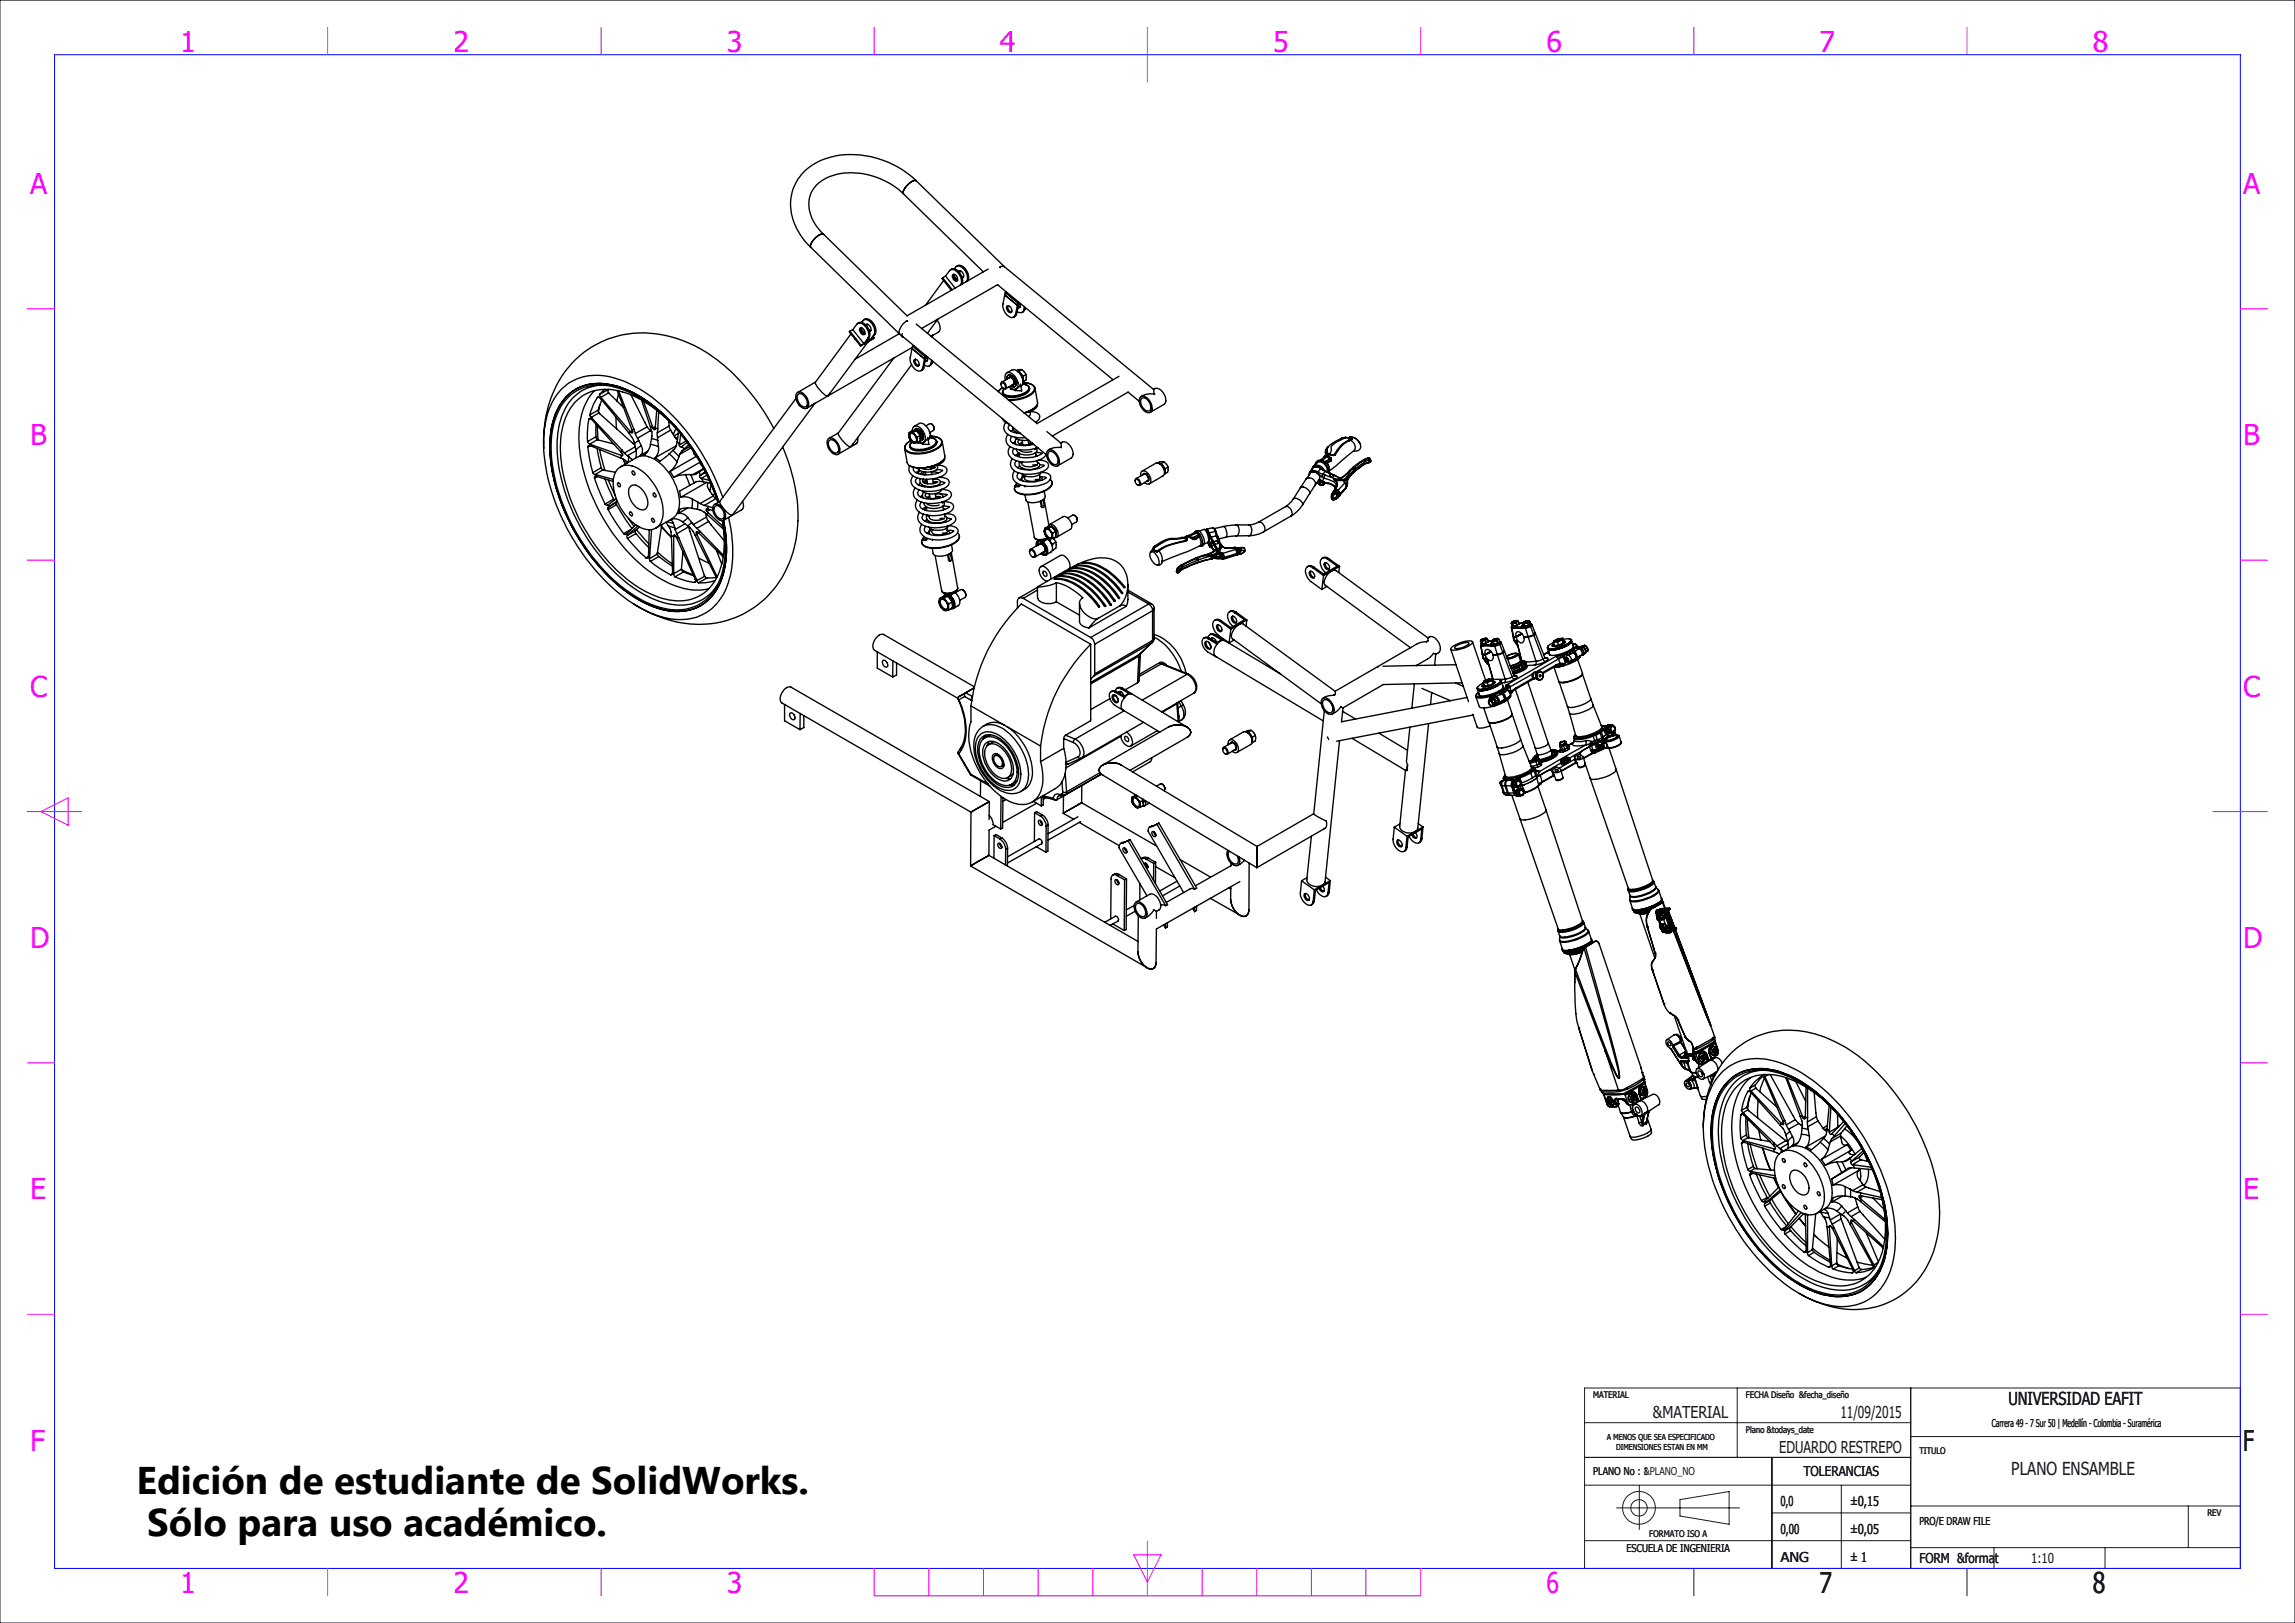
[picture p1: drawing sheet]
<svg xmlns="http://www.w3.org/2000/svg" width="420mm" height="297mm" viewBox="0 0 420 297" stroke-linecap="round" stroke-linejoin="round" font-family="sans-serif">
<defs><g id="words">
<g font-size="7.1">
<text x="25" y="273.3">Edición de estudiante de SolidWorks.</text>
<text x="26.9" y="281">Sólo para uso académico.</text>
</g>
<g font-size="5.2" fill="#f0f">
<text x="33" y="9.5">1</text>
<text x="83" y="9.5">2</text>
<text x="133" y="9.5">3</text>
<text x="183" y="9.5">4</text>
<text x="233" y="9.5">5</text>
<text x="283" y="9.5">6</text>
<text x="333" y="9.5">7</text>
<text x="383" y="9.5">8</text>
<text x="5.5" y="35.5">A</text>
<text x="410.5" y="35.5">A</text>
<text x="5.5" y="81.5">B</text>
<text x="410.5" y="81.5">B</text>
<text x="5.5" y="127.5">C</text>
<text x="410.5" y="127.5">C</text>
<text x="5.5" y="173.5">D</text>
<text x="410.5" y="173.5">D</text>
<text x="5.5" y="219.5">E</text>
<text x="410.5" y="219.5">E</text>
<text x="5.5" y="265.5">F</text>
<text x="33" y="291.5">1</text>
<text x="83" y="291.5">2</text>
<text x="133" y="291.5">3</text>
<text x="283" y="291.5">6</text>
</g>
<g font-size="5.2" fill="#191924">
<text x="410.5" y="265.5">F</text>
<text x="333" y="291.5">7</text>
<text x="383" y="291.5">8</text>
</g>
<g font-size="3.3" fill="#191924">
<text x="367.6" y="257.1">UNIVERSIDAD EAFIT</text>
<text x="368.1" y="269.8">PLANO ENSAMBLE</text>
</g>
<g font-size="3" fill="#191924">
<text x="302.5" y="259.6">&amp;MATERIAL</text>
<text x="336.8" y="259.6">11/09/2015</text>
<text x="325.6" y="265.9">EDUARDO RESTREPO</text>
</g>
<g font-size="2.5" fill="#191924">
<text x="325.9" y="275.6">0,0</text>
<text x="330.1" y="270.2">TOLERANCIAS</text>
<text x="338.6" y="275.6">±0,15</text>
<text x="325.9" y="280.7">0,00</text>
<text x="338.6" y="280.7">±0,05</text>
<text x="325.9" y="285.8">ANG</text>
<text x="338.6" y="285.8">± 1</text>
<text x="351.3" y="286">FORM &amp;format</text>
<text x="371.7" y="286">1:10</text>
</g>
<g font-size="2" fill="#191924">
<text x="364.5" y="261.1">Carrera 49 - 7 Sur 50 | Medellín - Colombia - Suramérica</text>
<text x="291.6" y="270">PLANO No : 1</text>
<text x="291.6" y="270">PLANO No : &amp;PLANO_NO</text>
<text x="351.3" y="279.1">PRO/E DRAW FILE</text>
<text x="297.6" y="284.1">ESCUELA DE INGENIERIA</text>
</g>
<g font-size="1.7" fill="#191924">
<text x="291.6" y="255.9">MATERIAL</text>
<text x="319.5" y="255.9">FECHA Diseño &amp;fecha_diseño</text>
<text x="319.5" y="262.2">Plano &amp;todays_date</text>
<text x="351.3" y="266.1">TITULO</text>
<text x="301.8" y="281.3">FORMATO ISO A</text>
<text x="404" y="277.5">REV</text>
</g>
<g font-size="1.5" fill="#191924">
<text x="294.1" y="263.5">A MENOS QUE SEA ESPECIFICADO</text>
<text x="295.7" y="265.4">DIMENSIONES ESTAN EN MM</text>
</g>
</g></defs>
<g fill="none" stroke="#191924" stroke-width=".18">
<path d="M0 0h420v297h-420zM290 254h120v33h-120zM317.9 254v12.7M349.7 254v33M290 260.3h59.7M290 266.7h59.7M290 271.8h59.7M295.8 275.9h22.5M300 271.9v8M307.4 274.4l9-1.5v6l-9-1.5zM324.3 266.7v20.3M324.3 276.9h25.4"/>
<path d="M337 271.8v15.2M349.7 262.9h60.3M349.7 275.6h60.3M400.5 275.6v7.6M290 281.9h59.7M310 287v5M349.7 283.2h60.3M360 287v5M364.9 283.2v3.8M385.2 283.2v3.8"/>
<circle cx="299.9" cy="275.9" r="2.99"/>
<circle cx="299.9" cy="275.9" r="1.51"/>
</g>
<path d="M10 10h400v277h-400z" fill="none" stroke="#00f" stroke-width=".18"/>
<g fill="none" stroke="#f0f" stroke-width=".18">
<path d="M60 5v5M110 5v5M160 5v5M210 5v10M260 5v5M310 5v5M360 5v5M5 56.5h5M410 56.5h5M5 102.5h5M410 102.5h5M5 148.5h10"/>
<path d="M7.5 148.5l5-2.5v5zM405 148.5h10M5 194.5h5M410 194.5h5M5 240.5h5M410 240.5h5M60 287v5M110 287v5M160 287v5h100v-5M170 287v5M180 287v5M190 287v5"/>
<path d="M200 287v5M207.5 284.5h5l-2.5 5zM210 282v10M220 287v5M230 287v5M240 287v5M250 287v5"/>
</g>
<g fill="none" stroke="#000" stroke-width=".25">
<path d="M165.3 35.5a13.6 13.6 0 0 0-13-3.3 5.4 5.4 0 0 0-4.1 6.5 8.4 8.4 0 0 0 2.5 4.2M165.3 35.5l14.7 14.2M167.7 33.1a16.7 16.7 0 0 0-17.5-3.8 8.7 8.7 0 0 0-4.1 13l.9 1.4 1.4 1.6M167.7 33.1l16.1 15.7 27.3 22.5a1.35 1.35 0 0 1 1.9 .8 1.49 1.49 0 0 1 0 1.9l-2.5 1.5M167.7 33.1a1.66 1.66 0 0 0-1.7 .8 1.62 1.62 0 0 0-.7 1.6M167.7 33.1a1.79 1.79 0 0 0-1.8 .9l-.1 .2a1.3 1.3 0 0 0-.5 1.3M148.4 45.3l16.7 16.3M150.7 42.9a2.46 2.46 0 0 0-2.1 1.5l-.3 .5 .1 .4M150.7 42.9a2.51 2.51 0 0 0-2.1 1.4 .87 .87 0 0 0-.2 1M150.7 42.9l15.3 14.9M157 59.2a1.29 1.29 0 0 1 1.8 .8 1.8 1.8 0 0 1 .2 1.8M157.6 60a.95 .95 0 0 0 .7 1.1"/>
<path d="M157.7 59a.88 .88 0 0 1 .8-.6 .88 .88 0 0 1 .8 .5 2.07 2.07 0 0 1 .6 2.4M158.1 58.5a1.34 1.34 0 0 1 1.8 .8 1.91 1.91 0 0 1 .2 1.8M158.5 59.5a.64 .64 0 0 1 .6 0 .64 .64 0 0 1 .3 .7l-.1 .3-.2 .1M158.7 59.3l-.1 .4M166.1 58.8l-.2-.1a2.54 2.54 0 0 0-1.3 2.4l.1 .1M167.7 59.3l22.1 18.2M171.5 58.6a1.75 1.75 0 0 1 .2 2.2l-.9 .5M171.6 58.4l-1.9 2.6M172.5 50.8l1.8 2.2M172.5 50.8l-.1 .2 1.7 2.1M172.7 51.3l-3.3 4.6M173 50.5l.8-1a.98 .98 0 0 1 1.5 .4 1.96 1.96 0 0 1 .5 2.2"/>
<path d="M173 50.5l1.8 2.2M173 50.5l-.5 .3M173.4 52.2h.1M174 49.4a1.17 1.17 0 0 1 1.7 .6 1.95 1.95 0 0 1 .3 2M174.4 50.2a.76 .76 0 0 1 .7 .4 .76 .76 0 0 1-.1 .9 .88 .88 0 0 1-.6-1.3zM174.5 50.3l.8 1M174.6 50.2a.93 .93 0 0 0 .6 1.1M174.7 49.2a.9 .9 0 0 1 1.5-.1 2.07 2.07 0 0 1 .7 2.4M175 48.8a1.28 1.28 0 0 1 1.9 .8 1.89 1.89 0 0 1 .2 1.8M175.4 49.7a.53 .53 0 0 1 .6-.1 .53 .53 0 0 1 .3 .5 .42 .42 0 0 1-.2 .7M175.6 49.6v.3M175.8 52.1v.1"/>
<path d="M176 50.6l.3 .1M176 52l-.2 .1M176 52h.1M176.9 51.5h-.1M177.1 51.4l-.2 .1M177.1 51.4h.1M180.8 49.2l-14.8 8.6M183.8 48.8h-.6l-.2 .1 .1 .1M183.9 54l-.3 1.6a2.17 2.17 0 0 0 1.8 2.5l.4-.4M183.9 54l2.3 1.9M184 53.5l-.1 .5M184 53.5l2.3 2"/>
<path d="M184.2 53.4l-.2 .1M184.3 56a.82 .82 0 0 1 .8 1.2 .82 .82 0 0 1-.8-1.2zM184.5 55.9a.95 .95 0 0 0 .6 1.2M186 57.5l-.5 .5M186 57.5l-.2 .2M186.2 55.9l-.4 1.8M186.2 55.9l.2-.1-.4 1.7M186.3 55.5l-.1 .4M186.3 56.1l.4 .1M186.5 55.3l-.2 .2M186.6 55.6a.38 .38 0 0 1 .1 .5 .38 .38 0 0 1-.4 .2M186.8 55.6l-.6 .3"/>
<path d="M187.3 56.8a.69 .69 0 0 1-1.2 .2M187.5 56.2l-.2 .6M187.5 56.7l-.1 .2-.4 .2M187.5 56.7l-.2 .1M187.6 56.3l-.1 .4M103.6 72.6a8.8 8.8 0 0 1 9.3-1.9 25.6 25.6 0 0 1 12.2 9.1 38 38 0 0 1 6.4 12.1 36.4 36.4 0 0 0-14.1-19.2 14 14 0 0 0-9.6-2.4 8.6 8.6 0 0 0-6.6 6.7 25 25 0 0 0 1.5 15 35.2 35.2 0 0 0 14.1 17.7 13.1 13.1 0 0 0 9 2 8.6 8.6 0 0 0 6.6-6.6 21.2 21.2 0 0 0 0-9.9 18.3 18.3 0 0 1-1.1 12.5 8.4 8.4 0 0 1-10 3.9 24.6 24.6 0 0 1-12.3-8.7 35.8 35.8 0 0 1-8.4-20.3 13.7 13.7 0 0 1 2.7-9.6zM107.8 76.7l.2-.1 .3 .2M107.8 76.7l-.3 2.5v1.6M108 75.9l.2 .5M108 76.6l-.2 .1M108.2 76.4l.1 .1M108.3 76.8l5.4 6"/>
<path d="M108.3 76.5v.3M108.3 76.5l5.5 5.8M108.8 71.5a11.1 11.1 0 0 0-2.8 7.4 30.6 30.6 0 0 0 5.4 17.5 27.3 27.3 0 0 0 12 10.7 9.9 9.9 0 0 0 6.3 .6M109.1 79.9v.3l.2 .3M109.1 77.6v2.3M109.1 79.9l-1.6 .9M109.3 72.7h.3l.3 .3M109.3 72.7a9.7 9.7 0 0 0-1.3 3.2M109.3 77.9l.2 2.6M109.5 72.7h-.2M109.5 75l.1 .6M109.5 75l-1.5 .9"/>
<path d="M109.6 75.6l6.6 5.8M109.6 75.6l-1.4 .8M109.7 72.2v.2l.3 .3M109.8 74.1l-.3 1.3M109.9 73l5.2 6.3M110 72.7v.1M110 72.8l-.1 .2M110 72.8l5.4 6.2M110.1 70.5a8.2 8.2 0 0 0-7.5 6.4 22.5 22.5 0 0 0 .8 13.1 35.2 35.2 0 0 0 13.3 18.1 13.2 13.2 0 0 0 10 2.4 7.8 7.8 0 0 0 4.5-3.4M110.1 73.2l-.6 1.8M110.7 71.3l-1 .9M111.3 71.3l-.1 .2 .2 .4"/>
<path d="M111.3 71.3l-1.6 .9M111.3 71.3h.1M111.4 71.9l2.7 2.7M111.4 71.9l-1.4 .8M112.7 76.4l.2 2.1M113 71.5l2.7 7.2M113.2 72.1l-.3 1.3M113.2 71.5l2.8 7M115.1 79.3l.8 1.1 .2 .8M115.4 79l-.3 .3M115.4 79l.1 .2M115.5 72.2l2.9 5.9"/>
<path d="M115.7 78.7l.1 .5h-.3M115.8 79l-.3 .2M116 78.5l-.3 .2M116 78.5l.3 .8M116.3 79.3l.4 .9M117.4 73.2l1.6 4.9M117.8 73.4l1.7 4.8M118.4 78.1l.7 .7M118.4 78.1l-2.1 1.2M119 78.1l.5 .1M119 78.1l.3 1.1-.1 1.1M119.1 78.8l-2.4 1.4"/>
<path d="M119.1 78.8l.2 .2M119.5 78.2v.2M119.9 78.3l.5 .2M119.9 78.3v.2a.2 .2 0 0 1-.2 .1 .2 .2 0 0 1-.2-.2M119.9 78.1l-.4 .3M120.2 75.1l-.3 3.2M120.3 79.2v.9M120.4 78.5l-.1 .7M120.5 75.4l-.1 3.1M121.6 76.3a17.2 17.2 0 0 0-10.6-5 7.8 7.8 0 0 0-7.7 5.8 21.2 21.2 0 0 0 .6 12.8 33.7 33.7 0 0 0 13 17.7 12.7 12.7 0 0 0 9.3 2.1 8.4 8.4 0 0 0 6-6.8 20.2 20.2 0 0 0 0-7.6M122.4 77v1M122.4 78l.3 .7"/>
<path d="M122.4 78l-2.1 1.2M122.7 78.7l1 1.6 .3 .2M122.7 78.7l-2.4 1.4M123.7 78.5l-.5 1M124.1 79.3l-.7 .5M124.2 79l-.3 1.8M124.6 79.4l-.2 1.8M141.6 78.4a36.7 36.7 0 0 0-13.6-14.7 20.2 20.2 0 0 0-17.3-1.4 18.5 18.5 0 0 0-11 15.3l-.2 2.6v1.9M145.7 72.9l-14 18.9-.9 .5M145.8 71.9a1.09 1.09 0 0 1 1.6 .5 1.8 1.8 0 0 1 .3 2.2 1.49 1.49 0 0 1-1.8-1 1.64 1.64 0 0 1-.1-1.7zM146 72.2a.9 .9 0 0 1 1.4 .5 1.28 1.28 0 0 1 0 1.7 1.63 1.63 0 0 1-1.4-2.2zM146.2 74l.1 .2"/>
<path d="M148.6 74.1l-1 .6M149.1 73.8l-.5 .4M149.1 73.8l-15.2 20.5a4.6 4.6 0 0 1-2.2-2.5M149.2 69.9l-3.2 1.9M151.4 72.5h.1M155.5 60.6l2.1 2.6M155.5 60.6l-.1 .1 2.1 2.6M155.7 61.1l-6.5 8.9a4.9 4.9 0 0 0 2.2 2.5M156.1 60.3l.7-1a.98 .98 0 0 1 1.5 .4 1.96 1.96 0 0 1 .5 2.2M156.1 60.3l-.6 .3M156.1 60.3l2 2.6M156.5 62.1h.1"/>
<path d="M157.4 60a.81 .81 0 0 1 .8 1.2 .84 .84 0 0 1-.8-1.2zM157.5 60.1l.8 1M157.6 63.2l-.1 .1M158.6 62.6h.1M158.8 61.9l-.7 1M158.9 62.5l-7.5 10M158.9 61.9l.3 .4M159 60.4l.3 .1M159 61.8l-.2 .1M159 61.8l-.9 1.1M159.8 61.6l.1 .2M159.9 61.3l-.7 1"/>
<path d="M159.9 61.8l-2.3 1.4M159.9 61.8l-.1 .2-2.3 1.3M160.1 61.1l-.2 .2M160.1 61.1l-.9 1.2M163.6 65.5l-10.2 13.7-1.7 1M164.6 61.1l-8.1 4.7M165.1 61.1a.37 .37 0 0 0-.1 .3 .37 .37 0 0 0 .3 .3M165.2 61.6l26.3 21.7M166.3 79.7l.2 .6 .2 .3M166.3 79.7l.1 .4 .3 .5M166.4 79.2h.3M166.4 79.2l-.1 .5"/>
<path d="M166.6 79.3a1.06 1.06 0 0 1 .9 1.6 1.06 1.06 0 0 1-.9-1.6zM166.7 79.3a1.11 1.11 0 0 0 .9 1.6M166.7 79.2l.8 .4M166.7 79.2l-.2 .1-.2 .4M166.8 66.7l-11.2 15.1a4.6 4.6 0 0 1-2.2-2.5M166.9 63.8l-.3 1.6a2.26 2.26 0 0 0 1.7 2.5l.3-.1 .2-.3M166.9 63.8l2.3 1.9M166.9 78.8a.79 .79 0 0 1 .5-.8 .79 .79 0 0 1 .9 .2 2.17 2.17 0 0 1 .8 2.7l-.4 .2-.6-.2M166.9 78.8l-.5 .4M167 63.6l-17.9 10.2M167 63.4l2.3 1.9M167 63.4l-.1 .4"/>
<path d="M167.1 79.1l.4 .5M167.1 79.1l-.4 .1M167.2 78.8h.3M167.2 63.2l-.2 .2M167.3 78l.9-.5a1.94 1.94 0 0 1 2 1.8v.8l-.3 .4M167.3 65.9a.71 .71 0 0 1 .8 .3 .71 .71 0 0 1-.1 .8 .94 .94 0 0 1-.7-1.1zM167.3 78.8a.57 .57 0 0 1 .5-.4 .57 .57 0 0 1 .6 .3 1.27 1.27 0 0 1 .3 1.8l-.3 .1M167.3 78.8h-.4M167.5 79.6l.4 .4M167.5 79.6l.3 .9M167.5 65.8a.93 .93 0 0 0 .7 1.1M167.5 65.8v.1"/>
<path d="M167.7 78.8l.7 .9M167.7 78.8l-.6 .3M167.7 78.8h-.4M167.7 78.8a.87 .87 0 0 1 .9 .5 .87 .87 0 0 1-.1 .9M167.8 78.9h.1M167.8 78.9a.77 .77 0 0 1 .7 .4 .77 .77 0 0 1 0 .8M167.8 78.9l.5 .7M168.4 79.9v.5M168.4 79.7l-.5 .3M168.4 79.7v1l-.5 .3M168.7 60.1l13.9-8 21.1 17.4M169.1 67.3l-.5 .5"/>
<path d="M169.1 67.3l-.3 .2M169.2 65.7l.2-.2-.3 1.8M169.2 65.7l-.4 1.8M169.3 65.3l-.1 .4M169.4 65.9l.3 .1M169.5 77.9l.6-.4a.86 .86 0 0 1 .9 1M169.5 65.1l-.2 .2M169.7 65.4a.41 .41 0 0 1 0 .5 .41 .41 0 0 1-.4 .2M169.8 65.4l-.6 .3M170.2 79.8h.2a2.3 2.3 0 0 1 2 1v.1M170.3 79.8a1.75 1.75 0 0 1 2 1.1 2.92 2.92 0 0 1-2.3 1.8h-.3a4.6 4.6 0 0 1-3.9-.4 1 1 0 0 1 .6-1.5l.3-.1M170.4 66.6a.72 .72 0 0 1-1.2 .2"/>
<path d="M170.5 77.6a.93 .93 0 0 1 .5 .9M170.5 65.9l-.1 .7M170.6 66.5l-.2 .2-.3 .3M170.6 66.5l-.2 .1M170.7 66.1l-.1 .4M170.8 61.3l-.4 .3M170.8 61.3l-.2 .4M171 78.5l-.2 .3-.6 .4M182.7 71.6l.7-.7-.7 .8M183.2 70.3a.37 .37 0 0 1 .2-.4 .37 .37 0 0 1 .5 .2 .61 .61 0 0 1 0 1.1l-.3-.2M183.3 70.1a.69 .69 0 0 1 .6 1 .73 .73 0 0 1-.6-1zM183.3 69.9l1.5-.8a.78 .78 0 0 1 .7 1.2l-1.5 .9"/>
<path d="M183.4 76.6l.4 .5 .8 .5M183.6 71.3l.2-.1a.63 .63 0 0 0-.3 .7 .63 .63 0 0 0 .7 .4 4.4 4.4 0 0 0 4-1 .6 .6 0 0 0 0-.6 .6 .6 0 0 0-.6-.3l-.5-.1a1.02 1.02 0 0 1 1.3 .9 3.4 3.4 0 0 1-3.2 1.4h-.3a1.24 1.24 0 0 1-1.5-.8zM184 69.6a.83 .83 0 0 1 0-1.1 .83 .83 0 0 1 1-.2 2.17 2.17 0 0 1 1.1 2.8 .98 .98 0 0 1-1.4-.3M184 77.3a1.59 1.59 0 0 0 1.1 2.5 5.5 5.5 0 0 0 2.6 .3M184.3 68.2l.9-.5a1.74 1.74 0 0 1 1.9 1.6 1.13 1.13 0 0 1-.3 1.4M184.3 69.4a.58 .58 0 0 1 .3-.8 .58 .58 0 0 1 .7 .3 1.31 1.31 0 0 1 .4 1.9h-.4l-.3-.2M184.5 79.5a1.54 1.54 0 0 0 .8 2.5 6.8 6.8 0 0 0 4.6-.1M184.6 69.2a.55 .55 0 0 1 .6-.2 .55 .55 0 0 1 .4 .6 .48 .48 0 0 1 .1 .5 .48 .48 0 0 1-.4 .3M184.7 77.7a.77 .77 0 0 0-.2 .8 .77 .77 0 0 0 .7 .5l1.6 .3M184.8 70.8l.2 .4M185 71v.2M185 71.2l.8 .3"/>
<path d="M185.2 79.9a.79 .79 0 0 0-.2 .8 .79 .79 0 0 0 .7 .5l.7 .3a6.7 6.7 0 0 0 2.8-.2M185.3 78.1a1.23 1.23 0 0 0 1.4 1.1M185.4 78.6l-.4 .3M185.8 78.9l-.2 .3M185.8 71.2v.3M186 71.2l.4-.3 .4-.6 .2 1.2h-1.2M186.2 79.2l-.1 .1M186.2 67.9h.3M186.3 68l.5 .4M186.3 68a1.61 1.61 0 0 1 .9 1.5M186.5 67.9l.3 .5M186.8 68.4l.3 .5 .1 .7"/>
<path d="M186.8 68.4l.4 .5M187 67.6l.7 .9M187 67.6l-.7 .1-.2 .1M187 67.6l-.5 .3M187.2 70h.1a1.94 1.94 0 0 1 2.1 1M187.2 69.8h.1M187.2 70a2.19 2.19 0 0 1 2.1 1 2.09 2.09 0 0 1-1.7 1.6 7.9 7.9 0 0 1-3.1 .5M187.2 68.9v.9M187.7 68.5v1l-.5 .3M187.7 68.5l-.5 .4M188.3 75.3a.48 .48 0 0 1 .3 .5 .48 .48 0 0 1-.4 .4M188.4 75.3a1.63 1.63 0 0 1 1.9 .9l-.2 .5-.6 .6"/>
<path d="M188.4 71a1.57 1.57 0 0 1-1.6 1.5l-.3 .1a3.7 3.7 0 0 1-2.8-.3l-.2-.4M189.4 71l.5 2.6a1.9 1.9 0 0 1-1.6 1.6l-.9 .4M189.4 71a1.83 1.83 0 0 1-1.6 1.7l-1.6 .5-1.6 .1M189.6 74.4l-.8 .6-1.4 .6M189.9 73.9a1.66 1.66 0 0 1-1.7 1.5l-.7 .2M191.6 79l2.5 2.1M204.8 68.9l-15 8.6M208.5 73.4l-2.1-1.6-13.8 8M208.7 72.7a1.32 1.32 0 0 1 1.8 .8 1.31 1.31 0 0 1-.1 2 2.11 2.11 0 0 1-1.7-2.8zM208.9 73a.96 .96 0 0 1 1.4 .5 1.22 1.22 0 0 1 0 1.7 1.67 1.67 0 0 1-1.4-2.2zM209.2 72.4l-.4 .2M211.1 71.3l.1 .8"/>
<path d="M211.2 72.1a3.2 3.2 0 0 0-2.1 .3M211.2 72.1h.1M107.5 80.8l.4 .5M107.6 81.8l.3 2.3 .6 2.4M107.9 81.3h.1M108 81.6l-.4 .2M108 81.3v.3M108 81.6h-.3l-.1 .2M108 81.3l5.7 2M108 81.6l5.7 2.3M108.5 86.5l.4 .4M108.8 87.5l1.9 4.7"/>
<path d="M108.9 86.9h.1M109 86.9l.1 .3M109 86.9l3.3 .8M109.1 87.2h-.2l-.1 .3M109.1 87.2l3.2 .9M109.3 82.1l.7 3.5M109.3 80.5l3 .7M109.3 80.5l-1.4 .8M109.3 87.2l-.5 .3M109.7 82.3l1 3.8M110 85.6l.3 .4M110 85.6l-1.5 .9"/>
<path d="M110.3 86l2.3 .4M110.3 86l-1.4 .9M110.7 87.7l1.6 3.6M110.7 92.2l.3 .3 .3-.1M111.3 92.4l.2 .3M111.3 93.2l1.3 2.3 1.5 2.1M111.3 92.8l-.1 .2 .1 .2M111.3 87.8l1.3 2.9M111.5 92.7l-.2 .1M112.3 91.3l.1 .2M112.3 91.3l-1.6 .9M112.8 91.9v.5"/>
<path d="M112.8 91.9l-1.5 .9M112.8 91.3l-1.5 1.1M112.8 92.4l2.8 4.3M112.8 92.4l-1.5 .8M113 91.7l-1.5 1M113 85.9a2.96 2.96 0 0 1 4 0 9.6 9.6 0 0 1 4.2 9 2.54 2.54 0 0 1-3.8 1.7 9.6 9.6 0 0 1-5.1-9.3l.3-.9zM113 91.8l-.2 .1M113.1 88.4a.36 .36 0 0 1 .4 .3 .36 .36 0 0 1-.2 .4l-.3-.5zM113.6 85.4l2.9-1.7a3.5 3.5 0 0 1 3.8 .7 10 10 0 0 1 4 8.4 3.1 3.1 0 0 1-1.3 2.1l-3 1.7M113.7 83.9l.7 .3 .4 .5M113.7 83.3v.6M113.7 83.3l.1 .1"/>
<path d="M113.7 82.8a.4 .4 0 0 1 .2 .6h-.1M113.8 82.3l-.1 .5M113.8 82.3l.5 .6M113.9 83.3l-.1 .1M114.1 84l.3 .9M114.1 97.6l.3 .2 .3-.2M114.1 84.1l.3 .8M114.3 82.9l.5 .5M114.7 97.6l.2 .3M114.8 98l-.1 .1 .1 .4M114.8 98.5l2.1 2.4 1.3 1.2M114.8 83.4l.3 .2"/>
<path d="M114.9 97.9l-.1 .1M115 94.9l1 1.4M115.1 83.6l-.1 1M115.1 83.6l.5 .5M115.2 93.8a.39 .39 0 0 1 .5 .2 .39 .39 0 0 1-.1 .4l-.3-.1zM115.5 88.9a2.07 2.07 0 0 1 2.4 1.2 2.59 2.59 0 0 1 .3 3 1.67 1.67 0 0 1-2.3-.8 2.79 2.79 0 0 1-.5-3.3zM115.5 96.9l-1.4 .7M115.6 84.1l.1 .1M115.6 84.1v.1M115.7 86.3a.4 .4 0 0 1 .4 .2 .4 .4 0 0 1-.1 .5v-.1a.51 .51 0 0 1-.3-.6zM116.1 81.2l.3 1.2M116.2 97.2l.2 .4"/>
<path d="M116.2 97.2l-1.4 .8M116.2 81.8l-1.9 1.1M116.3 96l-1.6 1.6M116.4 97.6l2.3 2.6M116.4 82.4l.1 .7-.2 .8M116.4 97.6l-1.6 .9M116.4 82.5l-1.6 .9M116.5 96.9l2.2 2.6M116.7 80.2l.2 .4M116.7 96.3l-1.8 1.6M116.9 80.6l-.8 .6M116.9 80.6l.5 1"/>
<path d="M117.1 96.4l-.9 .8M117.4 81.6l-1 .8M117.4 81.6l.2 .9-.2 .6-.2 .3M118.5 82.6l-1.3 .8M118.8 96.9l-.1 4.9M119 81.3a2.72 2.72 0 0 1-1.1 2l-.7 .1M119 81.3l1.5 .5M119.2 94.9a.4 .4 0 0 1 .5 .2 .4 .4 0 0 1-.1 .5l-.4-.4zM119.2 80.3l1.2 .3M119.2 80.3l-.2 1M119.2 96.9l-.3 5.2M119.5 90.3a.38 .38 0 0 1 .5 .2 .38 .38 0 0 1-.1 .4 .56 .56 0 0 1-.4-.6z"/>
<path d="M120.3 80.1l.1 .5M120.4 80.6l.1 1.2M120.5 81.8l-.1 1.1-.5 .9M121 96.4l1.9 1.9M121.1 96.3l1.8 2M121.1 96l-.8 5.4M121.9 95.6l.4 .6M122.1 95.5l1.1 .2M122.3 96.2l1.2 .4M122.3 96.2l.5 .9 .1 .9M122.5 83l-1.7 1.4-.9-.6M122.5 83l1.4 1.5"/>
<path d="M122.6 86.3l.7 1M122.7 95.1l.5 .6M122.9 98l.4 .2M122.9 98l.2 6.8M122.9 95h1l1 .5M123.2 82.4l1 1.2M123.2 82.4l-.7 .6M123.2 95.7l.3 .9M123.3 98l.1-.1 .2 .1 .2 .3M123.3 98v7M123.5 96.6v.3M123.5 97.9l-.2 .1"/>
<path d="M123.5 96.9l.4 .8M123.6 80.1h.4M123.8 98.3l.4 .1M123.8 81.6l-3.9 2.2M123.8 98.3l3.4 7.7M123.9 97.7l.3 .7M123.9 84.5l-.3 .7-1 1.1M123.9 80.8l.5 .4M123.9 80.8l-.3 1.1-.4 .5M124.1 94h.9l.9 .7M124.2 98.4l3.3 7.6M124.2 83.6l-.3 .9"/>
<path d="M124.3 81.4v.1a.28 .28 0 0 0 .2 .3 .28 .28 0 0 0 .3-.1M124.4 81.2l-.1 .2M124.4 83.1l-.2 .5M124.6 91l.9-.1 1.2 .4M124.8 82.5l-.4 .6M124.8 81.7l.4 .5M124.9 95.5l.9 .7M125.4 95.8l-1.9 1.1M125.4 86.9l-1.2 .1-.9 .3M125.4 86.9l.8 1.9M125.4 86.9h1.4M125.6 80.7l-1.3 .7"/>
<path d="M125.7 81l-.9 .7M125.8 96.2l.8 .8 .6 1M125.9 94.7l-1 .8M125.9 93l-1.8 1M125.9 94.7l.7 .9M126 96.4l3 9M126 96.4l-2.1 1.3M126 96.3v.1M126 81.4l-1.2 1.1M126.2 88.8l-1.2 .7a.7 .7 0 0 0-.5 1.1l.1 .4M126.3 81.7l-1.5 .8M126.4 86.9l.6 1.5"/>
<path d="M126.4 82l-2 1.1M126.6 95.6l-.8 .6M126.6 95.6l.3 .4M126.6 93a2.79 2.79 0 0 0-2.2 .3l-.3 .7M126.6 93l1 .2M126.7 91.3l-.1 1.7M126.7 91.3l1 .6M126.9 82.7l.1 .3 .3 .3M126.9 96l.6 .7M127 88.4l-.8 .4M127.2 98l3.8 7.5M127.5 83.5l-4.9 2.8"/>
<path d="M127.5 97.6v.2M127.5 97.8l-.3 .2M127.5 96.7l.6 .6M127.5 97.8l3.7 7.7M127.6 93.2l1 .3 .9 .7M127.7 91.9l-.1 1.3M127.7 91.9l.4 .2M127.7 97.4l-.2 .2M127.8 97.5l-.3-.2-.1 .1 .1 .2M127.8 97.5l4.6 4.4M128 86.4l.2 .6M128 86.4l-.7 .4-.5 .1"/>
<path d="M128.1 87a.34 .34 0 0 0 .2 .6M128.1 84.6l-4.8 2.7M128.1 92.1l.8 .4M128.1 97.3l-.3 .2M128.1 97.3l4.3 4.3M128.2 84.8l.2 .3M128.2 87h-.1M128.3 87.6h.2M128.5 87.6l.2 .6M128.5 87.6l1.3 .3M128.7 88.2l-1.2-.1-.5 .3M128.7 88.2l1.3 .2"/>
<path d="M128.7 85.8l-1.9 1.1M128.8 85.8l-.8 .6M128.9 92.5l.6 .2M129 86.3l-.8 .7M129.1 93.9l.2 .7M129.1 86.5l-1 .5M129.3 94.6l.4 .8M129.3 88.3l-4.7 2.7M129.3 94.6l-2.4 1.4M129.4 93.6l.1 .1M129.4 87l-1.1 .6M129.5 94.2l2.9 2.6"/>
<path d="M129.5 93.7v.5M129.5 93.7l2.9 2.7M129.5 92.7v.5M129.5 88.3v.2a1.12 1.12 0 0 0 .2 1.1l.8 1.2M129.5 93.2h-.3l.2 .4M129.5 92.7l1 .2M129.5 93.2l1 .2M129.7 95.4l-2.2 1.3M129.7 95.4l2.8 3.6M129.9 93.3l-.5 .3M130.1 88.5l-.2 1.4M130.5 90.8l.6 .4"/>
<path d="M130.5 90.8l-2.4 1.3M130.6 92.4a1.18 1.18 0 0 1 1.7 .7 1.51 1.51 0 0 1 .1 2.1 1.92 1.92 0 0 1-1.9-2zM130.8 90.4l-.4 .2M130.9 92.6a1.33 1.33 0 0 1 1.6 1.2 .74 .74 0 0 1-.6 1.2 1.71 1.71 0 0 1-1-2.4zM131.1 91.2l-2.2 1.3M131.1 91.2v.1M131.3 92a36.4 36.4 0 0 0-13.4-18.7 13.3 13.3 0 0 0-10.6-2.5 8.7 8.7 0 0 0-5.9 6.6 24.8 24.8 0 0 0 1.7 15.1 34.6 34.6 0 0 0 13.5 16.8 12.8 12.8 0 0 0 9.4 2 8.4 8.4 0 0 0 6.1-6.4 21.4 21.4 0 0 0 .1-9.6M132.3 91a38.8 38.8 0 0 0-15.2-19.8 14.4 14.4 0 0 0-9.9-2.3 9.1 9.1 0 0 0-6.9 6.6 23.8 23.8 0 0 0 .4 13.6 38.9 38.9 0 0 0 15.8 21.7 14.2 14.2 0 0 0 10.4 2.3 9.4 9.4 0 0 0 6.6-7.2 23.7 23.7 0 0 0-.1-11.2M135.9 91.8a1.22 1.22 0 0 1-.2 1.5l-3.3 1.9M143.2 81.8a29.2 29.2 0 0 1 2.3 17.6 18 18 0 0 1-24 13.8l-2.5-1-3-1.7M151.6 80.3a1.34 1.34 0 0 1 1.8 .9 1.49 1.49 0 0 1-.1 1.9 1.92 1.92 0 0 1-1.9-1.9zM151.7 80.6a.99 .99 0 0 1 1.5 .7 1.1 1.1 0 0 1-.1 1.6 1.66 1.66 0 0 1-1.4-2.3z"/>
<path d="M157 80.1a1.06 1.06 0 0 1-.4 1.1l-3.2 1.9M166.7 80.6l-.1 .1a1.51 1.51 0 0 0-1 1.4M166.7 80.6v.1M166.7 80.6l.3 .3 .5 .2M166.7 80.6v.1a.62 .62 0 0 0 .8 .4M166.9 80.9l-.3 .3-.1 .5M167.1 87.1a1.56 1.56 0 0 0 1 2.5 6.1 6.1 0 0 0 5.3-.6 .84 .84 0 0 0 .3-1 .84 .84 0 0 0-.9-.5l-1-.1M167.2 85.5a.94 .94 0 0 0 1 1.2 5.3 5.3 0 0 0 4.3-.6l-1.1-.1M167.5 89.3a1.57 1.57 0 0 0 .9 2.5 6.4 6.4 0 0 0 5.3-.5 .9 .9 0 0 0 .3-1.1 .9 .9 0 0 0-1-.6h-.7M167.8 87.5a.78 .78 0 0 0-.2 .8 .78 .78 0 0 0 .6 .5 5.4 5.4 0 0 0 4.7-.5M167.8 80.5v.4l-.3 .2M167.8 80.5l.1 .5"/>
<path d="M167.9 91.5a1.6 1.6 0 0 0 1.1 2.6 5.6 5.6 0 0 0 5.3-.9 .89 .89 0 0 0 .1-1 .89 .89 0 0 0-1-.3l-.8-.1M167.9 80l-.1 .5M167.9 81l-.4 .1M168 81h.1M168 81l.9 .3M168 80.9v.1M168.2 89.6a.87 .87 0 0 0-.2 1 .87 .87 0 0 0 .9 .5 5.1 5.1 0 0 0 4.4-.6M168.3 86l-.7 .5M168.3 93.7a1.61 1.61 0 0 0 1 2.6 6.1 6.1 0 0 0 5.4-.8 .88 .88 0 0 0 .1-1 .88 .88 0 0 0-.9-.4l-.9-.1M168.3 86.1l-.2 .6M168.4 87.6a1.05 1.05 0 0 0 1.1 1.4 2.63 2.63 0 0 0 2.5-.6 .64 .64 0 0 0-.8-.7h-.5M168.5 88.4l-.5 .3"/>
<path d="M168.6 91.9a.83 .83 0 0 0-.2 .9 .83 .83 0 0 0 .8 .5 5 5 0 0 0 4.5-.6M168.7 96a1.59 1.59 0 0 0 1 2.5 6.4 6.4 0 0 0 5.2-.6 .84 .84 0 0 0 .4-1 .84 .84 0 0 0-.9-.6l-.9-.1a1.56 1.56 0 0 1-1.7 .8 2.2 2.2 0 0 1-1.9-.6M168.8 86.3l-.2 .2v.3M168.8 85.6l-.1 .1M168.8 88.7l-.1 .3M168.8 90.7l-.3 .2M168.8 98.7l.5-.1 .2 .2-.7 .1zM168.8 81l.1 .3M169 87.7a.48 .48 0 0 0-.1 .5 .48 .48 0 0 0 .5 .3h1.1l1.1-.3h-.8M169 81l.6-.5 .2-.4 .2 1.2h-1.1M169 90.1l-.2 .5 .2 .6M169 94.1a.79 .79 0 0 0-.2 .8 .79 .79 0 0 0 .6 .6 5.1 5.1 0 0 0 4.7-.5"/>
<path d="M169.1 98.2l-.3 .6M169.2 85.6v.3M169.3 88.9l-.1 .2M169.3 86.4l-.7 .4M169.3 86.4l.1 .5M169.4 86.7l-.2 .2M169.4 96.3a.82 .82 0 0 0-.2 .9 .82 .82 0 0 0 .8 .6 5.6 5.6 0 0 0 4.5-.6l-1.1-.2M169.5 90.3a.52 .52 0 0 0-.1 .6 .52 .52 0 0 0 .6 .3l1.6-.1 .5-.3M169.5 92.7l-.7 .5M169.6 92.1a2.26 2.26 0 0 0 2.3 .3M169.6 87.8l-.7 .4M169.6 87.7l.1 .8"/>
<path d="M169.6 93.2l-.1-.5-.2 .6M169.7 88.1l-.5 .3M169.7 94.3a.94 .94 0 0 0 .8 1.3 2.59 2.59 0 0 0 2.8-.6v-.3l-.4-.3M169.7 95.1l-.4 .3M169.8 98.5l-.3 .3M169.8 94.3l.1 .2M169.8 89v.1M169.9 95.6l.1-.2v.3M169.9 80.5h.1M170 97.3l-.3 .3M170.1 90.4l.1 .8M170.1 90.7l-.4 .3"/>
<path d="M170.2 94.3a.47 .47 0 0 0-.1 .6 .47 .47 0 0 0 .5 .2l1.1 .1 1.1-.3h-.8M170.2 80a1.25 1.25 0 0 1 1.2 .8M170.2 80.1a.93 .93 0 0 1 1.1 .9 3.9 3.9 0 0 1-3.9 1.2 .72 .72 0 0 1-.7-.3 .72 .72 0 0 1 0-.8l.2-.2M170.3 85.6l.8-.1a2.63 2.63 0 0 1-2.5 .2M170.3 85.4l.1 .4M170.3 97.2l-.1-.5-.2 .6 .2 .5M170.4 86.3l.1 .6M170.5 86.4h.5l.7 .2M170.6 98.7v.2M170.7 87.7l.2 .8M170.7 96.9a.48 .48 0 0 0-.1 .6 .48 .48 0 0 0 .5 .3 2.6 2.6 0 0 0 2.2-.3l-.8 .1M170.9 89v.1"/>
<path d="M171.2 90.4a1.04 1.04 0 0 1 1.4 .5v.1M171.2 90.3l.1 .9M171.3 90.9h.7M171.3 85.2a.56 .56 0 0 1 .3 .6 .56 .56 0 0 1-.6 .4 2.62 2.62 0 0 1-3.1-.6M171.4 88.2l-.6 .1M171.4 85.2a1.67 1.67 0 0 1 1.9 .8 2.15 2.15 0 0 1-2 1.5 5.4 5.4 0 0 1-4.5-.6 1.33 1.33 0 0 1-.3-1.7M171.4 80.8a1.22 1.22 0 0 1-1 1.3l-.6 .2a3.3 3.3 0 0 1-3.2-.3l-.1-.3M171.4 80.8h.1M171.4 80.8a2.07 2.07 0 0 1-2 1.4l-.6 .1a2.09 2.09 0 0 1-2.3-.6M172.1 90.4l1.2 .2M172.1 88.2l.8 .1M172.3 89.5a1.94 1.94 0 0 1-2.1 .9l-.8-.2-.7-.4"/>
<path d="M172.4 91.9h.1M172.4 80.9l.5 2.5a1.9 1.9 0 0 1-1.6 1.7 6.2 6.2 0 0 1-5 0l-.3-.4-.4-2.6M172.4 80.9a1.66 1.66 0 0 1-1.3 1.4 5.9 5.9 0 0 1-5.3 .2l-.2-.4M172.4 91.9v.2M172.4 91.9v.1M172.5 92.6l1.2 .2M172.5 92.6l.2 .7M172.6 91.8a.58 .58 0 0 1 .1 .7 .58 .58 0 0 1-.5 .3 2.45 2.45 0 0 1-3.1-.6v-.2M172.6 84.2a6.5 6.5 0 0 1-6 1.1M172.6 93.1l.3 .1M172.8 94.1l.1 .5M172.9 83.7a1.66 1.66 0 0 1-1.6 1.5l-1.2 .2"/>
<path d="M173 95.3l.1 .2M173.3 94.8l.8 .2M173.3 96.6l.1 .7M173.4 97.1l.3 .2 .1 .3M174.1 99.7l.2 .9a1.71 1.71 0 0 1-1.8 1.1 1.56 1.56 0 0 1-1.7-.4l-.2-1M175.2 97.5a.88 .88 0 0 1 .4 .9 .88 .88 0 0 1-.6 .7 6.6 6.6 0 0 1-5.9 .8 .8 .8 0 0 1-.3-1.2M175.6 98a1.61 1.61 0 0 1-1.3 1.6 6.4 6.4 0 0 1-5.1 .3l-.4-.3-.1-.3M184.9 81.7a1.57 1.57 0 0 0 1 2.6 5.6 5.6 0 0 0 5.4-.9l.2-.2M185.2 84a1.58 1.58 0 0 0 1 2.5 6.1 6.1 0 0 0 5.5-.8 .88 .88 0 0 0 .1-1 .88 .88 0 0 0-.9-.4l-.9-.1M185.6 82.1a.81 .81 0 0 0-.2 .9 .81 .81 0 0 0 .8 .5 5 5 0 0 0 4.5-.6l-1.2-.1 .2 .7M185.7 86.1a1.59 1.59 0 0 0 .9 2.6 6.4 6.4 0 0 0 5.3-.6 .84 .84 0 0 0 .4-1 .84 .84 0 0 0-.9-.6h-.9M185.7 80a2.69 2.69 0 0 0 2.5 .5"/>
<path d="M185.8 80.9l-.4 .2M185.8 88.9l.4-.1 .3 .2-.7 .1zM186 80.3l-.2 .5 .1 .5M186 84.3a.79 .79 0 0 0-.2 .8 .79 .79 0 0 0 .6 .6 5.2 5.2 0 0 0 4.7-.5M186.1 88.4l-.3 .6M186.4 86.5a.8 .8 0 0 0-.2 .9 .8 .8 0 0 0 .8 .5 5.2 5.2 0 0 0 4.5-.5l-1.1-.2 .3 .4v.2M186.5 80.5a.51 .51 0 0 0-.1 .6 .51 .51 0 0 0 .6 .2l.1 .1a2.8 2.8 0 0 0 1.8-.3M186.5 82.9l-.7 .5M186.5 82.3a2.26 2.26 0 0 0 2.3 .3M186.6 83.4l-.1-.5-.2 .6M186.6 84.5a.93 .93 0 0 0 .9 1.3 2.93 2.93 0 0 0 2.7-.5 .44 .44 0 0 0-.4-.7M186.6 85.3l-.4 .3"/>
<path d="M186.7 88.7l-.2 .3M186.8 84.5v.2M186.8 85.8l.2-.2v.3M187 87.5l-.4 .3M187 80.6l.2 .8M187.1 81l-.5 .2M187.1 84.5a.49 .49 0 0 0 0 .6 .49 .49 0 0 0 .5 .2l1.2 .1 1-.3h-.8M187.3 87.4l-.1-.5-.2 .4v.4l.2 .3M187.6 88.9v.2M187.7 87.1a.48 .48 0 0 0-.2 .6 .48 .48 0 0 0 .5 .3h.2a2.47 2.47 0 0 0 2.1-.3v.1h-.9M188.1 91.9l1.2 6.4M188.1 80.6h.2"/>
<path d="M188.1 80.5l.2 .8M188.9 81.1h-.7M189.3 98.3a1.19 1.19 0 0 0 1.6 .5l.9-.3M189.3 98.3a1.44 1.44 0 0 0 1.8 .3l.6-.2M189.4 82.1v.1M189.4 82.2v.1M189.4 82.2h.1M189.5 82a.49 .49 0 0 1 .3 .6 .49 .49 0 0 1-.5 .3 2.64 2.64 0 0 1-3.2-.4l-.1-.3M189.6 82h.4M189.6 83.3l.3 .1M189.7 99.9a.73 .73 0 0 1 .2-.9 .73 .73 0 0 1 1 .2 1.76 1.76 0 0 1 .6 2.4h-.5l-.6-.3M189.8 84.3l.1 .5"/>
<path d="M189.9 99.2a1.12 1.12 0 0 1 1.6 1 .81 .81 0 0 1-.4 1.3l-.5-.3a.62 .62 0 0 0 .8 .1 .62 .62 0 0 0 .2-.8 1.55 1.55 0 0 0-1.5-1.4l-.3 .2v.6zM190 85.5v.2M190.1 99.6v.1a.49 .49 0 0 1 .5-.3 .49 .49 0 0 1 .4 .4 .73 .73 0 0 1-.1 1.3 .56 .56 0 0 0 .5-.4 .56 .56 0 0 0-.3-.7 .75 .75 0 0 0-1-.4zM190.1 98.8l-.2 .2M190.3 86.9l.1 .6M190.3 85l.8 .2M190.4 91.7v.1M190.4 91.8l.2 .9M190.4 91.8l.2 .1M190.4 98.8l.7 .3M190.5 86.4a1.94 1.94 0 0 1-2.2 .8l-.9-.2-.5-.3M190.6 92.7l.3 .2"/>
<path d="M190.6 91.9l.1 .8M190.6 92.7h.1M190.6 91.6v.3M190.8 91.5h.1M190.8 91.5l.3 1.1-.1 .3-.3-.2M191 98.8l.1 .3M191.1 91.3l.8 4.8M191.1 97.2l.4 1M191.1 97.2l.1 .5 .3 .5M191.1 89.9l.2 .9a1.67 1.67 0 0 1-1.8 1.2h-.2a1.27 1.27 0 0 1-1.6-.5l-.1-.9M191.2 96.7h.3M191.2 96.7l-.1 .5"/>
<path d="M191.3 96.9a1.03 1.03 0 0 1 1.2 1.4 .48 .48 0 0 1-.5 .2 .48 .48 0 0 1-.4-.3 1.19 1.19 0 0 1-.3-1.3zM191.5 96.8a1.11 1.11 0 0 0 .9 1.6M191.5 96.7l.4 .1 .3 .3M191.5 98.2l.4 .3 .3 .1M191.5 96.7l-.3 .2-.1 .3M191.5 98.2a.57 .57 0 0 0 .7 .4M191.7 82.5a1.16 1.16 0 0 1 1.7 .6 1.51 1.51 0 0 1 .1 2.2 1.64 1.64 0 0 1-1.8-1.3 1.47 1.47 0 0 1 0-1.5zM191.8 98.6v.1a1.72 1.72 0 0 1 .5 2.3l-.9 .6M191.8 96.4a.64 .64 0 0 1 .5-.5 .64 .64 0 0 1 .6 .3 1.57 1.57 0 0 1 .5 2.1l-.4 .1M191.8 98.5v.1M191.8 98.6l-.7 .5M191.8 98.5l.4 .6"/>
<path d="M191.9 96.6l.3 .5M191.9 96.6l-.4 .1M191.9 82.8a.96 .96 0 0 1 1.4 .5 1.22 1.22 0 0 1 0 1.7 1.7 1.7 0 0 1-1.4-2.2zM192 96l2.5-1.4a1.56 1.56 0 0 1 1.6 1.7l-.2 .5-2.5 1.5M192.1 99l.1 .1M192.2 99.1l.5 .5M192.2 99.1l.3 .5M192.2 87.7a.88 .88 0 0 1-.3 1.6 6.1 6.1 0 0 1-6 .7 .71 .71 0 0 1-.1-1.1M192.2 82.2l-.3 .2M192.2 97.1l.5 .4M192.2 97.1l.4 1M192.3 96.3l-.3 .1"/>
<path d="M192.5 96.3l.7 1M192.5 96.3l-.6 .3M192.5 96.3l-.8 .1-.5 .3M192.5 88.2a1.61 1.61 0 0 1-1.2 1.6 5.9 5.9 0 0 1-5.4 .2l-.3-.5M192.6 96.5l.5 .6M192.6 96.4a1.27 1.27 0 0 1 .7 1.3M192.6 98.1a.44 .44 0 0 1-.4 .5M192.6 98.1l.1 .4M192.7 97.5l-.1 .6M192.7 98.5l-.5 .1M192.7 99.6l-.1 .4M192.8 98.5l.4 .7"/>
<path d="M192.8 96.7l.3 .5M193.2 99.2v1.1l-.5 .4M193.2 97.4v.6M193.2 99.2l-.5 .4M193.2 97.3l-.5 .2M193.2 97.3v.9l-.5 .3M194.1 81.1l.1 .8M194.1 81.1a1.2 1.2 0 0 1 1.8 .6 1.57 1.57 0 0 1 .1 2.1l-2.5 1.5M194.2 81.9h-1.3l-.8 .3M194.2 81.9h.1M195.4 94.8l.9-.5a.86 .86 0 0 1 .9 .9M196.7 94.3l.4 .4 .1 .5"/>
<path d="M197.2 95.2l-.2 .3-.9 .5M207.8 88a.35 .35 0 0 1 .1-.4 .35 .35 0 0 1 .5 .1 .61 .61 0 0 1 .3 .6 .61 .61 0 0 1-.3 .5l-.2-.1M207.8 87.8a.58 .58 0 0 1 .7 .3 .58 .58 0 0 1-.1 .7 .76 .76 0 0 1-.6-1zM207.9 87.6l1.4-.8a.78 .78 0 0 1 .7 1.2l-1.4 .8M208.7 87.1a.66 .66 0 0 1 .3-.9 .66 .66 0 0 1 .9 .3 1.48 1.48 0 0 1 .4 2l-.4 .1-.5-.3M209 86.2l2.5-1.4a1.54 1.54 0 0 1 1.6 1.5v.5l-.3 .3-2.5 1.4M209.1 86.9a.53 .53 0 0 1 .6-.2 .53 .53 0 0 1 .4 .5 .54 .54 0 0 1-.2 .9h-.1M211.4 99.9l-.2 .1M212.2 84.9a1.42 1.42 0 0 1 .9 1.5M212.5 84.8h-.4l.4 .1 .4 .4M212.5 84.8l.4 .5M212.9 85.3l.2 .4 .1 .6"/>
<path d="M212.9 85.3l.3 .5M213 84.5l.5 .5 .2 .5M213 84.5h-.7l-.4 .2M213 84.5l-.5 .3M213.1 86.7h.1M213.2 86.3l-.1 .2M213.2 86.3l-.1 .4M213.2 85.8v.5M213.7 85.5v.9l-.6 .3M213.7 85.5l-.5 .3M216.3 98.4h.4M216.6 98.4h-.3l-.6 .1a5.9 5.9 0 0 0-4.3 1.4"/>
<path d="M216.6 98.4a1.44 1.44 0 0 1 1.4 .1M216.6 98.4l-.5 .2a6.4 6.4 0 0 0-3.3 .7l-1.6 1M216.6 98.4h.1M216.6 98.4l.4 .3M216.7 98.4l.5 .2M216.7 98.4l.4 .3M216.9 98.3a2.52 2.52 0 0 1 1.6 .4h.3M216.9 98.9a13.4 13.4 0 0 0-4.8 1.7M216.9 98.9v.2M217 98.7l.1 .1-.2 .1M217 98.7h.1M217.1 98.7l.1 .1"/>
<path d="M217.2 98.6v.2l-.2 .3a9.9 9.9 0 0 0-4.9 1.7M217.2 98.6v.1M217.2 98.1l-.2 .2M217.2 98.1h.4M217.6 98.1l-.1 .2M217.6 98.1l.6 .3M218 98.5l.7 .1M218 98.5h.1M218.2 98.4l-.1 .1M218.5 98.3l-.3 .1M218.5 98.3l.2 .3M218.7 97.5a.65 .65 0 0 1 .9 .5"/>
<path d="M218.7 98.6h-.3M218.7 98.6h.1M218.7 98.6l.1 .1M219 97.5l-.2-.1-1.6 .7M219 97.5l-1.4 .6M219 97.5l.4 .3M219.4 98.2l-.7 .4M219.4 97.8l-.9 .5M219.4 97.8l.1 .3-.8 .5M219.4 98.2h.1M219.4 97.2l.7-.3a.67 .67 0 0 1 .8 .7l.1 .2a1.66 1.66 0 0 1 .1 1.5M219.5 97.2a.55 .55 0 0 0-.9 .3l.1-.1a1.29 1.29 0 0 1 1.3 1.2 .85 .85 0 0 1-.3 1.3h-.1"/>
<path d="M219.5 98.2l-.7 .5M219.5 98.2a1.65 1.65 0 0 1 .1 1.7M219.5 97.3l.7 .9 .2 .9v.4M219.5 98l-.1 .2M219.6 98h.1M219.6 99.9l-2.3 1-4.6 1.9M219.6 99.9h.1M219.6 98l-.1 .2M220.5 96.9l.2 .1M220.7 97l.4 .8a1.41 1.41 0 0 1 0 1.4M220.7 97l.5 .7 .1 1.2M220.7 97l.4 .6"/>
<path d="M220.7 97.1h.1M220.8 96.9l-.2 .1M220.8 97.1l.4 .8 .1 .9M221 99.3l.3 .5M221.1 99.3l-.7 .2a.52 .52 0 0 1-.8 .4M221.1 99.3l.2 .4M221.1 97.6l.4 .8M221.2 99.1l.1 .4M221.3 99.7l.1 .3M221.3 99.7v.1M221.3 98.9l.4 .9M221.3 99.8l.2 .3"/>
<path d="M221.3 97.5l.4 .8M221.3 97.5l-.2 .1M221.3 99h-.1M221.3 99.5l.4 .3M221.3 99.5v.2M221.5 98.4l.3 .7M221.7 99.8v.1M221.7 98.3l-.2 .1M221.7 99.8h.1M221.7 98.3l.3 .6M221.7 99.9v.1M221.7 99.9h.1"/>
<path d="M221.7 100l.3 .6M221.7 99.9l.3 .6M221.8 99.1l.3 .6M221.8 99.1l-.1 .8M221.9 96.6l.2 .1 .3 .6M222 98.9l-.2 .2M222 98.9l.3 .7M222.1 99.7l.7 1M222.2 99.1h.1a.32 .32 0 0 1 .5-.1 .32 .32 0 0 1 0 .5 .32 .32 0 0 1-.5-.1zM222.3 99.6l.6 1M222.3 99.6l-.2 .1M222.4 97.3l.2 .8"/>
<path d="M222.4 97.3h.1M222.4 97.3l-1.1 .2M222.5 97.3l.3 .8M222.5 97.3a.83 .83 0 0 0-.6-.7l-1.1 .2 .2 .1 .3 .6M222.6 98.1l.1 .3M222.6 98.1h.2M222.6 98.1l-.9 .2M222.7 98.4l.5 1.3M222.7 98.4l.3 .1M222.8 98.1l.2 .4M223 98.5l.2 .7a1.5 1.5 0 0 0 2.1 1.1l.7-.1M223.2 99.7h.2"/>
<path d="M223.2 99.7l-.3 .9M223.4 99.7l.2 .2M223.4 99.7l-.1 .6-.3 .4M223.4 99.7h.1M223.6 99.9l-.5 1M223.6 99.9l.5 .4h.5l1.4-.1M223.6 99.9h.1M223.6 99.9a2.67 2.67 0 0 0 2.4 .3M223.9 96.3a1.86 1.86 0 0 1 .5 2M223.9 96.3l-1.7 .4M224.4 98.3l-1.3 .3M226.2 96.1l-2.3 .2"/>
<path d="M226.2 98.1l-1.8 .2M226.2 96.1a1.17 1.17 0 0 1 0 2M226.2 96.1h2.3M228.5 96.1a1.18 1.18 0 0 1 .2 1.9h-.2M228.5 98l-2.3 .1M230.3 95.6l-1.1 .4-.7 .1M230.3 95.6a1.15 1.15 0 0 1 1 1.7M231.3 97.3a5.7 5.7 0 0 1-2.8 .7M235.3 92.7a1.13 1.13 0 0 1 1 1.7M235.3 92.7l-5 2.9M236.3 94.4l-5 2.9M236.7 91.3l-1.4 1.4"/>
<path d="M236.7 91.3a1.27 1.27 0 0 1 1.7 1.1M238 89.2a1.24 1.24 0 0 1 1.7 1.1M238 89.2l-1.3 2.1M238.4 92.4a6.3 6.3 0 0 1-2.1 2M239 87.7l-1 1.5M239 87.7a1.03 1.03 0 0 1 1.3 0 1.03 1.03 0 0 1 .3 1.2M239.7 86.4l-.2 .6M239.7 86.4a1.09 1.09 0 0 1 1.5 0M239.7 90.3l-1.3 2.1M239.7 86.4h.1M239.7 86.7a1.05 1.05 0 0 1 1.3-.2 1.05 1.05 0 0 1 .5 1.2M239.9 86.5l-.9 1.2"/>
<path d="M240.1 85.8a1.16 1.16 0 0 1 1.1-.7 1.16 1.16 0 0 1 1.1 .8l.1 .2M240.1 85.8a1.07 1.07 0 0 1 1.6 0M240.1 85.8l-.4 .6M240.3 85.4a1.36 1.36 0 0 1 1.8-.7 1.49 1.49 0 0 1 .7 1.7M240.6 88.9l-.9 1.4M240.7 85a1.05 1.05 0 0 1 .8-.8 1.05 1.05 0 0 1 1.1 .4 1.6 1.6 0 0 1 .5 1.9M240.7 84.9a.95 .95 0 0 1 .9-.5 .95 .95 0 0 1 .9 .5 1.44 1.44 0 0 1 .5 1.5M240.8 85.4a1.14 1.14 0 0 1 1.1 .5M241 88.3l.7 .4M241 88.3l.5 .2M241.1 86.6l.8 .6M241.1 86.6a.93 .93 0 0 0-1.5 .2"/>
<path d="M241.2 86.4l.9 .4M241.2 86.4l-.1 .2M241.3 88l.3 .2M241.4 88.5l.3 .3h.3M241.4 88.6l.4 .2M241.5 87.7l-.9 1.2M241.5 87.7l.5 .4M241.5 88.5l.3 .2M241.5 88.5l.2 .2M241.6 88.2l.5 .2 .3-.1M241.6 88.2l-.1 .3M241.7 88.7l.1 .1"/>
<path d="M241.7 85.7a1.07 1.07 0 0 0-1.6 .1M241.7 85.7l.8 .5M241.7 85.8l.8 .5M241.7 85.7v.1M241.7 85.8l-.5 .6M241.8 88.8h.2M241.8 88.7h.3M241.8 88.7v.1M241.9 87.2l.4 .3M242 88.1l.4 .2M242 88.1h.1M242.1 88.7l-.1 .1"/>
<path d="M242.1 88.7h.1M242.1 86.8l.4 .1M242.1 86.8l-.2 .4M242.1 88.6h.1M242.1 88.6v.1M242.3 87.5a5.2 5.2 0 0 1 2.1 1v.6M242.3 87.5l-.3 .6M242.4 83.6l-.7 .6M242.4 83.6l.1-.1 .4 .1M242.4 83.6h.4M242.4 88.3l.2 .1M242.4 88.3h.1"/>
<path d="M242.5 86.9l-.2 .6M242.5 86.9l1.7 .7M242.5 88.4l-.4 .2M242.5 86.3l.8 .3M242.5 86.3l-.4 .5M242.5 88.4h.1M242.5 86.2v.1M242.5 83.5l.5-.1 .5 .3M242.5 86.2l.8 .4M242.6 88.4h.4a1.4 1.4 0 0 1 1.3 1 .84 .84 0 0 0-.8-.8l-.9-.2M242.6 88.4h.1M242.8 84.7h-.1h.2"/>
<path d="M242.8 83.1l-.1 .1M242.8 84.7h.1M242.8 83.6l-.8 .6M242.8 83.6h.1M242.8 83.6l.4 .3M242.9 84.7l.2 .5 .1 .6M242.9 83.5l.5 .4M243 83.6l.3 .3M243.1 81.7a1.2 1.2 0 0 0-.5 1.5l-.2 .3M243.2 84l.2 .3M243.2 83.9v.1M243.2 84l-.7 .5"/>
<path d="M243.2 83.9h.1M243.3 83l-.1 .2M243.3 86.6l.9 .4M243.3 83l.4 .2M243.3 83.9l.2 .2M243.3 86.6h.1M243.4 86.9l.2-.1a.29 .29 0 0 1 .4 .1 .29 .29 0 0 1-.1 .4 .29 .29 0 0 1-.4-.1zM243.4 84.3l-.7 .4M243.4 84.3v.1M243.4 84.3l-.6 .4M243.4 83.9l.1 .2-.1 .2M243.4 84.3l.1 .1"/>
<path d="M243.4 83.9h.1M243.5 84.1l-.1 .2M243.5 84.1v.2M243.5 84.4l-.6 .3M243.5 83.7l.2 .4-.2 .3M243.5 83.7l-.1 .2M243.7 83.2v.1M243.8 90.4l-.2 .4 .1 .5M243.8 90.4h.1M244 90.1h.1M244 90.1l-.1 .2M244.1 90.1l-.2 .2"/>
<path d="M244.1 90.1l.4 .1M244.1 89.8l.2 .1M244.1 89.8l-.2 .4M244.1 89.8l-.1 .3M244.2 87.7l.1 .2M244.2 87l1.2 .6M244.2 87.7h1.3M244.2 87.7h.1M244.2 83.2h-.5M244.2 87h.1M244.2 83.2l.1 .1M244.2 90h.2"/>
<path d="M244.2 90l-.1 .1M244.2 87.6v.1M244.2 89.7l.1 .2M244.2 87.6h1.2M244.2 89.7v.2M244.3 87.9a1.06 1.06 0 0 1 .1 1.7M244.3 87.9l.5 .6-.4 1.1M244.3 87.9h.1M244.4 90.3l-.5 .5-.2-.1 .1-.3M244.4 90.3l.3 .3M244.4 89.6h.1M244.4 89.6l-.2 .1"/>
<path d="M244.4 89.6v.2v-.2M244.4 90.2l.4 .3M244.4 90.3l-.6 .1M244.4 90.3h.1M244.4 90.3l.4 .3M244.4 89.1l-.2 .6M244.4 90l.1 .2M244.4 89.1h.1M244.4 89.6l.4 .1M244.5 90.2l.4 .3M244.6 89.8l.2 .1M244.6 89.8h-.3l-.1 .2"/>
<path d="M244.6 89.8l-.2 .2M244.6 91.3l-.4 .2-.3-.1M244.7 90.1l-.2 .1M244.7 90.1l.2 .2M244.7 90.6l-.3 .7h.1l.2-.2M244.7 91.1h.1M244.8 90.6h.1M244.8 90.6l-.1 .5M244.8 90.6h-.1M244.8 89.9l.2 .2M244.8 89.7l.4 .4v.3M244.8 89.7v.2"/>
<path d="M244.8 89.9l-.1 .2M244.9 90.5v.4M244.9 90.9l-.1 .1M244.9 90.5l.1 .1M244.9 90.9h.1M244.9 90.3v.2M245 90.6v.2M245 90.8l-.1 .1M245 90.1l.1 .2M245 90.7h.1M245 90.1l-.1 .2M245 90.7l-.1 .2"/>
<path d="M245.1 90.7h-.1M245.1 90.3l.1 .3-.2 .2M245.1 90.3l-.1 .3M245.2 90.6l-.1 .1M245.2 90.6h-.1M245.2 90.4h.1M245.2 90.4v.2M245.3 80.3l-2 1.2a1.49 1.49 0 0 0-.5 1.5l-.1 .1 .4-.1h.2M245.4 87.6l.1 .1M245.4 87.6l.2 .1M245.4 87.6h.1M245.5 80.2l-.2 .2"/>
<path d="M245.5 87.7l.2 .2M245.6 87.7l.1 .2M245.6 87.7h-.1M245.6 87.8h.1M245.7 87.9h-1.4M245.7 87.9l.4 .5M245.7 87.9h.1M245.7 87.8v.1M245.7 87.9l.5 .5M246.1 88.4l-1.3 1.3M246.1 88.4l.3 .4v.3M246.1 88.4h.1"/>
<path d="M246.2 88.4l.2 .7M246.2 80.1l.8 .1 .2 .2M246.2 80.1l-1.7 .9-.7 .5a.99 .99 0 0 0-.2 1l-.3 .5M246.2 80.1l-.7 .1M246.3 89.4l-1.2 1.3M246.3 80a1.19 1.19 0 0 1 1.1 .4M246.3 80l-.8 .2M246.3 80l-.1 .1M246.3 89.2v.2M246.3 89.3l-1.1 1.3M246.3 89.2v.1M246.3 89.3v.1"/>
<path d="M246.4 89.1l-1.2 1.3M246.4 89.1l-.1 .2M246.4 89.1h.1M246.4 89.1l-.1 .1M246.5 89l-.1 .1M246.5 89h-.1M246.5 89h.1M246.5 88.9v.1M246.5 87.8l-.1 .9 .1 .2M246.5 87.8l-.5 .3M246.5 88.9h-.1M246.5 87.8l.1 .1"/>
<path d="M246.5 87.6v.2M246.5 87.6l.1 .1M246.6 87.7v.2M246.6 87.6v.1M246.6 88.6l-.1 .4M246.6 87.2l-.9 .6M246.6 87.2l.1 .2M246.6 88.7l-.1 .2M246.6 87.9v.8M246.6 87.5l-.1 .1M246.6 87.5h.1M246.6 87.5l-.8 .4"/>
<path d="M246.6 87.5v.1M246.7 87.4l-.1 .1M246.7 87.4l-.1 .3M246.7 80.1a1.76 1.76 0 0 1 2.3 2 1.54 1.54 0 0 1-1.4 .5M246.8 80.6a5.5 5.5 0 0 0-2.6 2.6M246.8 80.1l.6 .2 .1 .1-.3 .2M246.8 80.6l.1 .1M247 86.1a4.2 4.2 0 0 1-1.8 1.4M247 86.1h.1M247 80h-.1M247.1 80a1.82 1.82 0 0 1 1.8 1.2M247.1 86.1l-.5 1.1"/>
<path d="M247.1 86.1l-.9 .9-.9 .5M247.2 80.6a1.21 1.21 0 0 1 .8 1 1.21 1.21 0 0 1-.6 1.2l-4.2 3.4M247.2 80.6a6.2 6.2 0 0 0-3 2.7h-1.6l.3-.5-.1-.7 .2-.2M247.2 80.4l-.4 .2M247.2 80.4l.2 .1M247.2 80.4h.2M247.5 85.6l-.5 .5M247.5 85.6l.3 .1M247.7 86.5l-1.1 1.3 1-1.3M247.7 85.5l-.2 .1M247.7 85.5h.2M247.7 86.5h-.1"/>
<path d="M247.8 85.7l-.7 .4M247.8 85.7v.3M247.8 86.4l-.2 .1M247.8 86l-1.1 1.4M247.8 86.3l-.1 .2M247.9 85.5l-.1 .2M247.9 85.5l.1 .4M248 85.9l-.2 .1M248.9 84.6l-1.2 .9M248.9 84.6h.2M249.1 84.6l-1.2 .9M249.6 84.1l-.7 .5"/>
<path d="M249.7 84.9l-1.9 1.5v-.1M249.7 84.9l-1.9 1.4M249.7 84.1l-.6 .5M249.7 84.1l.2 .4M249.7 84.1h.1M249.7 84.9h.1M249.9 84.5l-1.9 1.4M250.3 84.7l-.6 .2M250.4 83.8l-.8 .3h.1M250.4 83.8l.4 .2M250.4 84.7l-.7 .2M250.4 83.8v.1"/>
<path d="M250.4 84.7h-.1M250.4 83.9l-.7 .2M250.4 83.9l.4 .1M250.4 83.9h.1M250.5 83.9l-.8 .2M250.5 83.9v.4M250.5 83.9l.3 .1M250.5 84.3l-.6 .2M250.5 84.3l.1 .2M250.6 84.5l-.2 .2M250.6 84.5h.1M250.8 84h.1"/>
<path d="M250.8 84v.3M250.8 84.4l-.2 .3h-.3M250.8 84.4l-.2 .1M118.7 101.8l-.2 .3h-.3M118.7 101.8l.2 .3M118.7 101.8l-.5 .3M118.9 102.2l.1 .5M118.9 102.1v.1M119 102.7l1.9 1.4 1.8 1.1M120.3 101.4l.3 .4M120.3 101.4l-1.4 .8M120.3 101.1l2.7 2.1"/>
<path d="M120.6 101.8l2.4 1.8M120.6 101.8l-1.6 .9M123 105l-.3 .2M123.1 104.8l-.1 .3-.3 .1M123.1 104.8l.2 .1M123.3 105l.2 .5M123.5 105.5a11.7 11.7 0 0 0 3.6 1.1M124.7 104.2l.4 .5M124.7 104.2l2.2 1M124.7 104.2l-1.4 .8M125 101l-.3 3.2M125.1 104.7l1.8 .6"/>
<path d="M125.1 104.7l-1.6 .8M127.2 106l.1 .4-.2 .2M127.2 106h.3M127.3 106.5l-.2 .1M127.5 106v.3M127.5 106.3l.3 .3M127.8 102.1l2 1M129 105.4l.4 .4M129 105.4l-1.5 .9M129.4 105.8l-1.6 .8M130.9 106.3l-1.8 .3h-1.3M131 105.5l.1 .3"/>
<path d="M131.1 105.7l-1.7 .1M131.1 100.7l1 2.5M131.2 105.5h-.2M131.2 105.5h.1M160.5 119.3v3l2.9 1.6M171.1 101.7l1.2 6.4M171.9 110.1l.1 .6 .3 .5M171.9 110.1v.6l.4 .5M171.9 109.5h.4M171.9 109.5v.6M172.1 109.8a.99 .99 0 0 1 1.3 .9 .55 .55 0 0 1-.1 .8 .55 .55 0 0 1-.8-.2 1.43 1.43 0 0 1-.4-1.5zM172.3 109.7a1.28 1.28 0 0 0 1 1.8"/>
<path d="M172.3 109.5l.3 .1 .5 .4M172.3 111.2l.4 .4 .4 .1M172.3 109.5a.5 .5 0 0 0-.4 .6M172.3 111.2v.1a.66 .66 0 0 0 .8 .4M172.7 109.1a.69 .69 0 0 1 .5-.4 .69 .69 0 0 1 .7 .3 1.72 1.72 0 0 1 .6 2.3l-.5 .1M172.8 109.5l.3 .5M172.8 109.5h-.5M172.9 109v.1a.67 .67 0 0 1 1.1 .1 1.46 1.46 0 0 1 .4 2h-.2a1.03 1.03 0 0 0 .1-1.6 .97 .97 0 0 0-1.4-.6zM173.1 110l.5 .5M173.1 110l.4 .6 .1 .5M173.2 108.6l-.2 .2M173.4 109.1l.8 1.1"/>
<path d="M173.4 109.1l-.9 .1-.6 .3M173.4 109.1l-.6 .4M173.4 101.5v.1M173.4 101.6l.2 .9M173.4 101.6l.2 .1M173.5 108.7l.6 .1M173.5 109.3a1.21 1.21 0 0 1 .8 1.3 1.3 1.3 0 0 0-.7-1.3M173.6 111.1a.5 .5 0 0 1-.5 .6M173.6 111.1v.5M173.6 102.5l.3 .2M173.6 101.7l.2 .8M173.6 102.5h.2"/>
<path d="M173.6 110.5v.6M173.6 111.6l-.5 .1M173.7 101.4l-.1 .3M173.7 109.4l.3 .3 .3 .6M173.8 101.3h.1M173.8 101.3l.3 1.1-.2 .3-.1-.2M174.1 108.6v.2M174.1 101.1l1.2 6.5M174.2 110.2v1.1l-.6 .3M174.2 110.2l-.6 .3M174.8 108.4a1.76 1.76 0 0 1 .6 2.4l-1 .6M174.8 108.3v.1"/>
<path d="M174.8 108.4l-.7 .4M174.8 108.5l1-.6a.92 .92 0 0 1 1 1M175.3 107.6a1.35 1.35 0 0 1-1.6 1 1.2 1.2 0 0 1-1.4-.5M175.3 107.6a1.93 1.93 0 0 1-2.1 .9 .87 .87 0 0 1-.9-.4M176.2 107.9l.1 .1a.94 .94 0 0 1 .5 .9M176.8 108.9l-.2 .4-1 .6M187.3 109.5a.64 .64 0 0 0-.8-.1 .64 .64 0 0 0-.3 .7v1.2M187.3 109.5l12.3 7.2M188.4 101a.41 .41 0 0 1 .3-.5 .41 .41 0 0 1 .5 .2 .71 .71 0 0 1 0 1.3l-.3-.2M188.5 100.7a.76 .76 0 0 1 .7 .4 .76 .76 0 0 1 0 .8 .8 .8 0 0 1-.7-1.2zM188.6 100.5l1.7-.9a.95 .95 0 0 1 .8 1.4l-1.7 .9M189.9 107.4v1.5a1.58 1.58 0 0 0 1.9 1.6h.6l.9-.4"/>
<path d="M189.9 107.5l-3.4 1.9M189.9 108l-2.6 1.5M190.5 103.7l3.5-2a1.56 1.56 0 0 1 1.8 1.4v.6l-.1 .3M191 104.5a.58 .58 0 0 1 .5 .4 .58 .58 0 0 1-.1 .6 .64 .64 0 0 1-.4-1zM192.2 106a1.91 1.91 0 0 0-1.6-2.4 1.32 1.32 0 0 0 0 2l.4 .5 .6 .3M192.6 100.7h.1M192.6 100.5l.1 .2M193 106h.1M193 106a8.1 8.1 0 0 1 6 2.7l2 2.4h.2M193.1 105.7h.1M193 105.9v.1M193.1 105.7a6.6 6.6 0 0 1 5.8 1.7 19.4 19.4 0 0 1 3.3 3.6l.1-.1"/>
<path d="M193.1 105.6v.1M193.1 105.6h.1M193.2 105.9a8.4 8.4 0 0 1 6 2.7l2 2.3M193.2 105.9h-.2M193.2 105.9v.1M193.3 105.5a6.6 6.6 0 0 1 5.8 1.8 16.4 16.4 0 0 1 3.2 3.5M193.3 105.5l-.2 .1M193.3 105.5v.1M193.3 106.6l-1.3 .5-2.1 .3 5.2-3a12.4 12.4 0 0 1 7.4-2.3 4.5 4.5 0 0 1 3.9 5.4l-.6 2.1-.8 1.2M193.3 106.6a9.4 9.4 0 0 1 4.9 2.8 1.55 1.55 0 0 0 0 2.5 2.98 2.98 0 0 0 2.6 1.3l.2-.1M193.3 110.1l4.3 2.5M193.3 106.6v3.5"/>
<path d="M193.7 105.2h.1M193.7 105.2a6.4 6.4 0 0 1 5.9 1.6 22.6 22.6 0 0 1 3.7 4v-.1M193.8 105.2h-.1M193.8 105.2h.1M194 105.1a6.6 6.6 0 0 1 5.7 1.5 17 17 0 0 1 3.6 4M194 105.1l-.2 .1M194 105.1v.1M194.8 104.7h.1M194.8 104.7a6.9 6.9 0 0 1 5.8 1.7 20.5 20.5 0 0 1 3.3 3.6h.1M194.8 104.6v.1M195 104.6a6.2 6.2 0 0 1 5.4 1.4 15 15 0 0 1 3.6 3.8M195 104.6h-.2"/>
<path d="M195 104.6h.1M195.6 104.2h.1M195.6 104.2a6.8 6.8 0 0 1 5.9 1.8 16.8 16.8 0 0 1 3.3 3.5h.1M195.7 104.1l-.1 .1M195.7 104.1v.1M195.8 104.1a6.9 6.9 0 0 1 5.9 1.7 16.6 16.6 0 0 1 3.2 3.6M195.8 104.1h-.1M195.8 104.1h.1M196.7 103.6h.1M196.7 103.6a7.1 7.1 0 0 1 5.8 2l1.2 1.1 1.5 1.9h.2M196.8 103.6h-.1M196.8 103.6h.1"/>
<path d="M197 103.5a7.3 7.3 0 0 1 6.1 2.4l1.6 1.6 .7 .9M197 103.5l-.2 .1M197 103.5v.1M197.3 103.2l-.2 .1M197.6 110.4v3.3a1.62 1.62 0 0 0 1.7 1.2M198 103h.1M198.1 103h-.1M198.1 103h.1M198.3 102.9a8.1 8.1 0 0 1 6 2.8l1.6 1.8-.2 .1a11.1 11.1 0 0 0-6.4-4.5l-1.3-.1M198.3 102.9l-.2 .1M198.3 102.9v.1M199.6 117.9a31.7 31.7 0 0 0-9.2 18.6"/>
<path d="M199.6 117.9v14l-4.6 2.6M199.6 117.9l-12.7-7.4a31.7 31.7 0 0 0-9.2 18.7M199.6 116.7a1.52 1.52 0 0 1 .7 1.2M200.3 117.9v5.4M201 113.1l-1 .9-.7 .9M201.2 110.9v.2M202.3 110.8v.1M203.3 110.6v.1M204 109.8v.2M204.9 109.4v.1M205 110.8l.7-.1 .4 .2M205 110.8l-4 2.3"/>
<path d="M205.4 108.4v.2M206.1 110.9l-6.8 4M206.4 107v2.7l-.3 1.2M206.4 108l4.3 2.5M206.4 108.3l3.8 2.2M208.6 119.7l-.2 .4M208.6 119.7l-9 5.2M208.7 119.6v.1M208.7 119.7l-.2 4.9-.3 .4M208.7 119.7l-.3 .4M210.2 110.5a1.6 1.6 0 0 1 .7 1.3M210.2 110.5l-10.6 6.2"/>
<path d="M210.6 101a1.87 1.87 0 0 0 1.3 2.4M210.6 101h.1M210.7 101h-.1a1.85 1.85 0 0 1 1.5 1.7v.4l-.2 .3M210.7 110.5a.84 .84 0 0 1 .5 .8M210.7 110.5h-.5M210.8 117.6l-10.6 6.1M210.8 117.6l-2.2 2.1M210.9 117.2l-.1 .4M210.9 117.5l-2.3 2.2M210.9 111.8l-10.6 6.1M210.9 111.8v5.4M210.9 117.2l-10.6 6.1"/>
<path d="M210.9 117.5l-.1 .1M211 100.5l-.4 .5M211 100.5a.75 .75 0 0 0 1.1 .3M211 100.5l.1 .2M211 100.5v.2M211 100.5h.1M211 100.6v.1M211.2 100.3l.1 .3 .4 .3M211.2 100.3l-.2 .2M211.2 100l-.2 .5M211.2 116.8l-.3 .7M211.2 116.1a9.2 9.2 0 0 1 5.9 7.1"/>
<path d="M211.2 100v.3M211.2 100h.1M211.2 111.3l-.3 .5M211.2 116.8l-.3 .4M211.2 116.6a10.6 10.6 0 0 1 5 6.2M211.2 111.3v5.5M211.7 100.9v.1M211.7 100.9l.1 .1M211.9 103.4h.1M212.1 100.6l-.4 .3M212.1 100.8a2.31 2.31 0 0 1 .6 1.9M212.1 100.6l.1 .1"/>
<path d="M212.6 102.7l.1 .3-.2 .3-.7 .1M215.3 104.6l.1 .2M215.3 104.5l.1 .1M215.3 104.5l.1 .2M215.3 104.4v.1M215.3 104.5h.1M215.4 104.7v.1M215.4 104.8h.1M215.4 104.6h.1M215.4 104.7h.1M215.4 104.6v.1M215.5 104l-.2 .4"/>
<path d="M215.5 104h.1M215.5 104.7v.1M215.5 104.6v.1M215.6 104l-.2 .6M215.6 104h.1M215.7 104l-.2 .6M215.7 104l.2 .2M215.8 104.6l-.1 .2h-.2M215.8 104.6h.1M215.8 104.5l-.1 .2-.2-.1M215.8 104.6l-.3 .1M215.8 104.5v.1"/>
<path d="M215.9 104.6h-.1M215.9 104.2l-.1 .3M216.1 103.4l-.6 .6M216.1 103.4h.1M216.1 103.4l.2 .1M216.3 103.5l-.6 .5M216.3 103.5l.1 .3M216.3 103.5l-.7 .5M216.3 103.5h.1M216.3 104.2l-.5 .4M216.3 104.2l-.4 .4M216.3 104.2h.1"/>
<path d="M216.4 103.8l-.5 .4M217 103l-.9 .4M217 103h.1M217.1 103l-.8 .5M218.9 102.1l-1.9 .9M218.9 103.1l-2.6 1.1M219 103l-2.7 1.2M219 102.2l-1.9 .8M219 102.2v.3M219 103l-.1 .1 .2-.1M219 102.5l-2.6 1.3M219.1 102l-.2 .1 .1 .1"/>
<path d="M219.1 102l.1 .1M219.2 102.1l.1 .4M219.2 102.1l-.2 .1M219.2 102.9l-.1 .1M219.2 102.9l-.2 .1M219.3 102.5h-.3M220 101.7l-.9 .3M220 101.7h.1M220.1 101.7l-.9 .4M220.6 117.4a.91 .91 0 0 1 .9 1.3 .91 .91 0 0 1-.9-1.3zM220.8 117.4a1.02 1.02 0 0 0 .7 1.3M221.1 116.9a.69 .69 0 0 0-.9-.1 .69 .69 0 0 0-.2 .8 2.4 2.4 0 0 0 1 1.7l1.6 1"/>
<path d="M221.1 116.9l1.6 1M221.2 117.5l.4 .7M221.3 116.7l-.6-.1-.4 .2M221.3 116.7l-.2 .2M221.4 100.1l.3 .1M221.4 100l.3 .2M221.4 100v.1M221.6 116.9a.53 .53 0 0 1 .6-.1 .53 .53 0 0 1 .3 .5l.2 .3M221.6 102.3l-2.5 .7M221.6 102.3l-2.4 .6M221.6 102.3h.1M221.7 100.2h.1"/>
<path d="M221.7 100.1h.1zM221.7 101.8l-2.4 .7M221.7 101.6v.2M221.7 101.6l-1.6 .1M221.7 100.1v.1M221.7 101.8l-.1 .5M221.7 100.2l.2 .1M221.8 100.1l-.1 .1M221.8 102.2h.1M221.8 102.2l-.2 .1M221.9 101.7h.1M221.9 101.7h.2"/>
<path d="M221.9 101.8l.1 .1M221.9 116.7l-.1 .3M221.9 101.8h-.2M221.9 101.8l-.1 .4M221.9 102.1h.3M221.9 102.1l-.1 .1M221.9 102.1l.1 .1M222 102.2h.2M222 101.9l.2 .1M222 102.2h.1M222 102.2h-.2M222 101.9l-.1 .2"/>
<path d="M222 102.2l-.4 .1M222 100.5l.2 .3-.2-.2M222 100.5v.1M222.1 101.7l.2 .1M222.1 101.7l-.1 .2M222.1 116.2a.62 .62 0 0 0-.6-.1 .62 .62 0 0 0-.4 .6M222.1 116.2l1.5 .9-.9 .5-1.4-.9M222.2 102.2h1.4M222.2 102.1l1.5 .1M222.2 102l1.5 .1M222.2 102.1v.1M222.3 101.8l-.1 .2"/>
<path d="M222.3 101.8h1.4M222.3 113.5a.86 .86 0 0 1 1.2 .1M222.3 100.7a4.3 4.3 0 0 1-2.3 1M222.3 100.7h.3M222.3 100.7h.2M222.4 116.1l-.5-.1-.5 .2M222.4 116.1l-.3 .1M222.4 116.1l1.6 1M222.5 100.7l-.5 .4-1.9 .6M222.5 100.7h.1M222.5 100.7l.2 .4M222.6 100.7l.2 .4"/>
<path d="M222.7 117.9h.1M222.7 101.1l-1 .5M222.7 101.1l.1 .1M222.7 114.4a.72 .72 0 0 1 .8 .4 .72 .72 0 0 1-.2 .8 .92 .92 0 0 1-.6-1.2zM222.7 101.1h.1M222.8 100.7v.2M222.8 100.9l.2 .2M222.8 117.8l-.1 .1M222.8 101.1h.1M222.8 101.2l-.9 .5M222.8 101.2l.1 .2M222.9 101.1l.1 .2"/>
<path d="M222.9 114.3a1 1 0 0 0 .7 1.2M222.9 101.1l-.1 .1M222.9 100.6l-.1 .1M222.9 100.6l.1 .1M222.9 101.4l.8 .4M222.9 101.4l-.6 .4M223 101.3l.7 .5M223 101.1l.6 .4M223 101.3l-.1 .1M223 100.7l.1 .2M223 100.7l-.2 .2M223.1 100.9l.6 .3"/>
<path d="M223.1 100.9l-.1 .2M223.3 113.7a.8 .8 0 0 0-1.1-.1 .8 .8 0 0 0-.2 1 2.66 2.66 0 0 0 1 1.6l1.9 1.4M223.3 113.7l1.9 1.4M223.5 113.6l-.2 .1M223.6 102.2l.3 .1M223.6 101.5l.3 .4M223.7 101.8v.3M223.7 102.2h-.1M223.7 101.8h.1M223.7 102.1v.1M223.7 101.8l.1 .1M223.7 101.2l.3 .5v.3"/>
<path d="M223.7 101.2l-.1 .3M223.8 102.1l-.2 .1M223.8 102.1l-.1 .1M223.8 101.9h.1M223.8 101.9l-.1 .2M223.8 101.9v.2M223.8 102.1l.2 .1M223.9 101.9l.1 .1M223.9 101.9l-.1 .2M224 117.1l-.1 .1M224 117.1v.1M224 102.2l-.1 .1"/>
<path d="M224 102v.2M225 111.9a.96 .96 0 0 1 1.2 .1M225.2 115.1l-.3 2.5M225.4 112.9a.62 .62 0 0 1 .7 0 .62 .62 0 0 1 .2 .7 .37 .37 0 0 1-.2 .4 .37 .37 0 0 1-.5-.2l-.2-.6zM225.6 112.7a1 1 0 0 0 .7 1.2M225.8 117.1l-.9 .5M226 100.2l.1 .1M226 100.2h.1M226 112.1a.8 .8 0 0 0-1.1-.1 .8 .8 0 0 0-.2 1.1 2.91 2.91 0 0 0 .9 1.5M226 100.2l.2 .3M226 112.1l1.8 1.3-2.6 1.5-1.7-1.3M226.1 100.3l.1 .1"/>
<path d="M226.1 100.3l.4-.1 .1 .1M226.1 100.3l.2 .3M226.2 100.5l-2.5 .7M226.2 100.5l.1 .8M226.2 100.5l.1 .1M226.2 101.6l-2.3 .7M226.2 112l-.2 .1M226.2 112l2 1.4M226.2 100.4l.1 .2M226.3 100.6l.1 .6M226.3 101.5l-2.3 .7M226.3 101.5l-.1 .1"/>
<path d="M226.3 101.3l-2.3 .7M226.3 100.6l.1 .3M226.3 101.3v.2M226.4 101.4l-.2 .2M226.4 101.4l-.1 .1M226.4 100.9v.2M226.4 101.2l-.1 .1M226.4 101.2v.2M226.4 101.4v.1M226.4 101.1v.3M226.5 100.2l.1 .1M226.6 100.3l.1 .1"/>
<path d="M226.6 100.3l-.4 .1M226.7 100.4l.2 .5 .2-.2M226.7 100.3h-.1M226.7 100.3h.1M226.7 100.5l.1 .3M226.7 100.4v.1M226.7 100.4l.1 .5M226.7 100.5l-.4 .1M226.8 101.4l-.4 .1M226.8 100.8v.1M226.8 100.8l-.4 .1M226.8 101.1v.2"/>
<path d="M226.8 101.3h.1M226.8 101.1h-.4M226.8 101.3l-.4 .1M226.8 101.3h.2M226.8 100.9v.2M226.8 100.9v.4M226.8 101.3v.1M226.9 101.2l.1 .1M226.9 100.3l.2 .4M226.9 100.3l-.2 .1M226.9 100.3h.1M227 101.3h.1"/>
<path d="M227 100.3l.2 .4M227.1 101.3h.1M227.1 100.7h.1M227.1 101.3h-.1M227.2 100.7h.4l.2 .2-.7 .4M227.5 100.2l.3 .1a.58 .58 0 0 1-.4 .9l-.3 .1M227.5 100.2l-.8 .1M227.5 100.2l-.5 .1M228.2 113.4l-3 1.7M228.2 113.4l-.2 1.2M239.3 103.7a.86 .86 0 0 1 1.2 .1M239.7 104.6a.74 .74 0 0 1 .8 .4 .74 .74 0 0 1-.1 .8 .87 .87 0 0 1-.7-1.2z"/>
<path d="M239.9 104.5a1 1 0 0 0 .6 1.2M240.2 103.9a.81 .81 0 0 0-1-.1 .81 .81 0 0 0-.3 1 2.71 2.71 0 0 0 1 1.6l2 1.5M240.2 103.9l2 1.4M240.5 103.8l-.3 .1M242 102.2a.86 .86 0 0 1 1.2 0M242.2 105.3l-.3 2.6M242.4 103.1a.73 .73 0 0 1 .7 .2 .73 .73 0 0 1 .2 .7 .48 .48 0 0 1-.6 .2 .48 .48 0 0 1-.3-.5zM242.6 103a.94 .94 0 0 0 .6 1.1M242.8 107.3l-.9 .6M243 102.3a.8 .8 0 0 0-1.1-.1 .8 .8 0 0 0-.2 1.1 2.61 2.61 0 0 0 .9 1.5M243 102.3l1.7 1.3-2.5 1.5-1.7-1.3M243.2 102.2l-.2 .1"/>
<path d="M243.2 102.2l1.9 1.4M245.1 103.6l-2.9 1.7M245.1 103.6l-.1 1.2M261.1 117.4l-.9 .1-.8 .3-15.1 8.7M261.3 116.7l-16.8-12.3a1.43 1.43 0 0 0-1.6 .9 1.51 1.51 0 0 0-.4 1.8l15.6 11.4M261.3 116.7v.6M261.3 116.7a1.25 1.25 0 0 1 1.9 .7 1.49 1.49 0 0 1 0 2l-.5 .3M261.3 117.3l-.2 .1M262.7 119.7l-.3-.1-.9 .8-2.3 1.4M262.7 119.7l-.2 2M265.5 118.8l3.2 9.6M265.6 118.5a5.1 5.1 0 0 1 3.8-1.1h.1a.65 .65 0 0 1-.6 .7 4.8 4.8 0 0 1-3.4 .8z"/>
<path d="M266.3 118.4a3 3 0 0 1 2.5-.7 2.88 2.88 0 0 1-2.6 .9zM269.5 117.5l2.4 7M270.9 117.4l.1-.1 .2 .1M270.9 117.4l.2 .4M271 118.1l.3 1.6h.1M271 118v.1M271 118.1h.1M271 117.2l-.1 .2M271 118.2h2.5M271 118.1h.4M271 117.2l.4-.3a.42 .42 0 0 1 .7 0l-.4 .2a.49 .49 0 0 1-.7 .1zM271 118.1v.1"/>
<path d="M271 118.2l.4 1.5M271 118l.4 .1M271 117.9v.2M271.1 117.8v.1l.7-.1M271.1 117.8l.2 .1M271.1 117.1l.3-.2a.33 .33 0 0 1 .6 0l-.6 .3h-.3zM271.2 117.4l.1 .5M271.3 119.8l.1 .6M271.3 119.7l.1 .1M271.3 117l-.2 .2M271.4 119.7l.4 .1M271.4 119.8l.1 .7"/>
<path d="M271.4 119.8l.4 .1M271.4 118.1h.1M271.5 118.1h-.1M271.5 118h-.3l-.2-.1v.1M271.6 117.9h.1M271.6 117.9l-.2 .2M271.6 117.9l1.2 .1M271.6 117.9l-.1 .2M271.8 119.9l.2 .4a.8 .8 0 0 0 1.1 .5l.2-.5v-.4M271.9 117.3l-.4-.1-.3 .2M271.9 117.3l.1 .4M272 117.7l-.6 .2h-.3v-.1"/>
<path d="M272 117.7l-.7 .2M272 116.9l-.7 .1M272 116.8l.2 .2M272.2 117h-.2l-.1 .3M272.2 117l.2 .4-.4 .3M272.3 119.6h-.1M272.3 117.3h.1M272.4 117.3v.1M272.4 117.3l-.1 .2M272.4 117.4h.1M272.6 119.3l-.3 .2M272.6 119.3l-.1 .2"/>
<path d="M272.6 119.3l-.3 .1M272.7 119.3l-.1 .1M272.7 119.3h.1M272.8 118v.1M272.8 118h.1M272.8 118.1l.1 .1M272.8 118.1h.1M272.8 119.2l-1 .6M272.9 119.3l-1.1 .6M272.9 118h.1M272.9 118.1v.1M272.9 118l-.1 .1"/>
<path d="M273 118l-.1 .1M273 117.4l.1-.1 .2 .2M273 117.4l.2 .4M273 117.3l-.5 .1-.9 .5M273 117.5l-.2 .5M273.1 117.6l-.2 .4M273.1 117.2l-.1 .2M273.1 117.2l.4-.3a.39 .39 0 0 1 .6 0l-.7 .4h-.3zM273.1 117.9a.59 .59 0 0 0 .8 0M273.1 117.9l-.1 .1M273.2 117.8l.2 .1M273.2 117.8l-.3 .2"/>
<path d="M273.2 117.1l.3-.1a.33 .33 0 0 1 .6 0l-.7 .3h-.2zM273.3 117.5l.1 .4M273.4 117l-.2 .2M273.4 119.8l-.1 .1M273.5 118.1v.1M273.5 118.1h-.6M273.5 118.1h.1M273.5 118.1l-.6 .1M273.5 118.2h.1M273.5 118.2l.5 1.5M273.9 117.3h-.3l-.3 .2M273.9 117.3l.2 .4"/>
<path d="M274 119.7l-.8 .1-.2-.4a.69 .69 0 0 0-.5-.5 .69 .69 0 0 0-.7 .3v.6M274 119.8l-.7 .1M274 119.8l1.4 4.5M274.1 117.7l-.7 .2M274.1 116.9l-.7 .1M274.1 116.8l.2 .2M274.2 117.8l-.3 .1M274.3 117.8h-.1M274.3 117h-.2l-.2 .3M274.3 117l.2 .4-.4 .3M274.4 117.8l-.9 .3M274.4 117.8h.1"/>
<path d="M274.4 117.8l.1 .1M274.4 117.3l.1 .1M274.5 117.4a1.25 1.25 0 0 1-1.4 .4h.1M274.5 117.9l-1 .3M274.5 117.4l-.1 .1-.5 .3a.56 .56 0 0 1-.7 0M274.5 117.9l.5 1.5M274.5 117.4v.2l-.3 .2M274.5 117.4l.1 .1M274.6 117.5l-.2 .3M274.6 117.5h.1M274.6 117.5l.1 .1M274.6 117.5l.1 .1-.3 .2"/>
<path d="M274.7 117.6l.6 1.5-.3 .3M274.7 117.6l-.2 .3M275 119.4l-1 .3M275.1 119.5l-1.1 .3M275.1 119.5l1.6 4.4M275.3 119.1v.2l-.2 .2M275.3 119.2l1.7 4.3M276.6 114.1l.1-.1 .1 .2M276.6 114.1l.1 .4M276.6 114.9l.3 1.5 .1 .1M276.6 114.7v.2M276.6 114.9h.1"/>
<path d="M276.6 113.9v.2M276.6 114.9l2.6 .1M276.6 114.8h.1M276.6 114.8l.4 .1M276.6 114.8v.1M276.6 114.9l.4 1.6M276.7 114.8l.4 .1M276.7 114.6h.1M276.7 114.8h-.1M276.7 114.6l-.1 .2M276.7 114.6l.1 .1h.4M276.7 114.6v.2"/>
<path d="M276.7 114.5l.1 .1 .7-.1M276.7 114.5l.3 .1M276.8 113.8l.9-.2-.4 .3a.46 .46 0 0 1-.7 0zM276.8 113.8l.5-.2h.3l-.2 .2a.34 .34 0 0 1-.6 0zM276.8 114.2l.2 .4M276.9 116.5l.1 .7M276.9 116.4l.1 .2M276.9 113.7l-.2 .2M277 116.5h.4M277 117.2l.8 1M277 117.2h.2M277 116.6l.2 .6"/>
<path d="M277 116.6h.5M277.1 114.8h.1M277.1 114.9h-.1M277.1 114.8v.1M277.1 114.8l-.1 .1M277.2 117.2l.5 .9M277.2 117.2l.3 .1M277.2 114.7h.1M277.2 114.7l-.1 .1M277.2 114.7h1.2M277.5 117.3l.1 .1M277.5 116.6l.1 .4a.84 .84 0 0 0 1.1 .5l.2-.5v-.3"/>
<path d="M277.5 117.3l.2 .7M277.5 114h-.4l-.3 .2M277.5 114l.1 .4M277.6 117.4l.8 3.5M277.6 117.4l.9 3.5M277.6 119.6l.2 .1a1.63 1.63 0 0 1-1.4 .8l-.5 .1M277.6 114.4l-.6 .2M277.6 113.6l-.7 .1M277.6 114.4l-.6 .2h-.2l-.1-.1M277.7 113.6l.2 .1M277.8 116.3h.1M277.8 119.7l.5 1.2"/>
<path d="M277.9 113.7l-.3 .1-.1 .2M277.9 113.7l.1 .4-.4 .3M278 114v.1M278 114.1h.1M278 114.1v.1M278.2 116.1l-.3 .2 .4-.2-.1 .1M278.2 116.1l-.2 .1M278.3 116.1h.1M278.3 116.1l-.1 .1M278.4 114.7l.1 .2M278.4 114.7l.2 .1M278.5 114.9h.1"/>
<path d="M278.5 115.9l-1.1 .6M278.6 114.9h.1M278.6 114.8l-.1 .1M278.6 114.8h.1M278.6 116l-1.1 .6M278.6 114.8v.1M278.7 114h-.4l-1.1 .7M278.7 114.3l-.3 .4M278.7 113.9v.3M278.7 114.4l-.1 .4M278.8 114.5l.3 .1M278.8 113.8l.4-.1a.42 .42 0 0 1 .6 0l-.4 .2a.49 .49 0 0 1-.7 0z"/>
<path d="M278.8 113.9l.9-.3-.3 .3a.34 .34 0 0 1-.6 0zM278.9 114.2l-.2-.1 .1 .4M278.9 114.2l.2 .4M279 113.8l-.2 .2M279.1 116.6l-.2 .1M279.2 115h.1M279.2 114.9v.1M279.2 114.8l-.6 .1M279.2 114.9h.1M279.2 114.9h-.6M279.2 115l.4 1.5M279.2 114.8v.1"/>
<path d="M279.6 114h-.4l-.3 .2M279.6 114l.1 .4M279.6 116.5l-.7 .1-.2-.4a.89 .89 0 0 0-1.2-.5l-.1 .8M279.7 116.6l-.8 .1M279.7 116.6l1.4 4.4M279.7 114.4l-.6 .2M279.7 113.7l-.7 .1M279.8 113.6l.2 .2M279.9 114.6l-.4 .1M279.9 114.5l-.4 .1a.5 .5 0 0 1-.7 0l-.2 .2M279.9 114.5v.1M280 113.8h-.3l-.1 .2"/>
<path d="M280 113.8l.1 .4-.4 .2M280 114.5l-.8 .3M280 114.5h.1M280 114.5l-.8 .4M280 114.5l.1 .1M280.1 114.1h.1M280.1 114.6l-.9 .4M280.1 114.1a1.15 1.15 0 0 1-1.3 .5v-.1M280.1 114.1l-.3 .3-.7 .2h-.2l-.1-.1-.2 .3M280.1 114.6l.6 1.5M280.1 114.2l.1 .1-.3 .2M280.1 114.2h.1"/>
<path d="M280.2 114.2l-.2 .3M280.2 114.2h.1M280.3 114.2l.1 .2-.3 .2M280.3 114.2l-.3 .3M280.4 114.3l.6 1.5-.3 .3M280.7 116.1l-1.1 .4M280.7 116.2l-1 .4M280.7 116.2l1.7 4.4M280.9 115.9l.1 .1-.3 .2M281 115.9l1.7 4.4M283.2 118.6v.2M283.3 118.8l.4 1.1"/>
<path d="M283.3 119.4h-.2M283.3 118.2l-.1 .4M283.4 119.3l-.1 .1zM283.4 119.3l-.9 .5 .8-.4M284.2 118.2h.1M284.3 117.5l.2 .6h.7M284.3 117.6l-1 .6M284.3 117.9l-.2 .3h.2M284.3 117.9h.1M284.4 117.3h.2l-.3 .2M284.4 117.9h-.1M284.4 117.3v.2"/>
<path d="M284.4 118l-.3 .1 .2 .1M284.4 118h.1M284.4 118v.1M284.4 118l-.1 .1M284.4 118.1l-.2 .1M284.4 118.1h.1M284.8 117.1l.6-.1-.4 .2zM284.8 117.1v.2M284.8 117v.1M284.8 117l-.4 .3M285 119.9l-.3 .2M285 119.9l-.1 .3"/>
<path d="M285 117.5h-.7M285 117.5l.2 .6M285.4 117l.1 .1M285.4 116.9h-.2l-.4 .1M285.4 116.9l.1 .2M285.4 116.9l-.6 .1M285.5 117l-.2 .3h-.5M285.5 117.1h-.1M285.5 119.9h.5M285.5 119.9h-.5M285.5 119.9l-.6 .3M285.9 117.1l-.9 .4"/>
<path d="M285.9 117.1l.2 .6M286 119.9l-.8 .6M286 119.9l.1 .3M286 116.8l.2 .6-.1 .3M286 116.8l-.8 .1M286 116.8l-.1 .3M286.1 117l.3-.1a.94 .94 0 0 1 1.1 .2 4.5 4.5 0 0 1-3.2 1.6 .94 .94 0 0 1-1.1-.2l.1-.3M286.1 117.7l-.9 .4M286.2 117.3h.1a.37 .37 0 0 1 0 .4 .37 .37 0 0 1-.4 .1l-.9 .4h-.8M286.4 117.4a1.05 1.05 0 0 1-1 .7l-.7 .2-.4-.1M286.6 119.7l-.6 .2M286.6 119.7a1.03 1.03 0 0 0 .6 1.7l.2-.1"/>
<path d="M286.6 119.7l.2 .2M286.8 119.6l-.2 .1M286.8 119.6l.1 .3M286.8 119.9l-.2 .5a.37 .37 0 0 1 .4 .5M286.9 119.9h-.1M286.9 119.9a.77 .77 0 0 1 .5 1.1M287.2 116.9l.3 .2M287.3 119.4l-.5 .2M287.3 119.4l.1 .3M287.4 117.6a6.3 6.3 0 0 1-3.8 1.4M287.4 118.9h.3M287.4 119.7l-.5 .2"/>
<path d="M287.4 118.9v.1M287.5 117.1h.1M287.5 117.1a.58 .58 0 0 1-.4 .8 5.7 5.7 0 0 1-3.7 1l-.2-.1M287.5 117.1v.1a4.2 4.2 0 0 1-2.9 1.5h-.3a.97 .97 0 0 1-1.1-.1M287.5 119h-.3a5.2 5.2 0 0 1-3.7 .8v-.3M287.5 119l-1.1 .6-1.4 .3M287.5 119l.2 .1M287.6 117.3a1.36 1.36 0 0 1-1.1 1l-1.3 .5-.8 .2a.97 .97 0 0 1-1.2-.2M287.6 117.3l.3 1.2M287.7 119.1l-.4 .3M287.7 119.2l-.4 .2M287.7 119.2l.2 .2"/>
<path d="M287.7 119.1v.1M287.7 118.9l.2 .1M287.9 118.1a.43 .43 0 0 1 0 .4 .43 .43 0 0 1-.3 .3l-.2 .1M287.9 119h.1M287.9 119.4l-.5 .3M287.9 119.4l.5 .5-.1 .6M287.9 119l.2 .3M288 118.9l-.1 .1M288 118.9l.3 .3M288.1 119.6l.3 .2v.2M288.1 119.3l.4 .4 .1 .3-.1 .4M288.1 119.6l.3 .4"/>
<path d="M288.3 119.2l-.2 .1M288.5 118.5l-.5 .4M288.5 118.5l.4 .2M288.5 118.5h.1M288.5 118.5h.5M288.6 118.4l-.1 .1M288.6 118.4l.1 .1h.3M288.6 118.1l-.3-.2-.5-.1a.42 .42 0 0 1 .5 .1 .42 .42 0 0 1 0 .5l-.6 .5M288.6 118.1v.2M288.6 118.3l.2 .2M288.6 118.1l.1 .3M288.6 118.3v.1"/>
<path d="M288.6 118.3h.1M288.6 118.3l.1 .1M288.7 118.4h.1M288.7 118.4l.1 .1M288.8 118.5h.2M288.9 118.7l-.6 .5M288.9 118.7a.82 .82 0 0 1 .5 1.2M289 118.5h.1M289 118.5a.71 .71 0 0 1 .8-.1 .71 .71 0 0 1 .4 .7l-.1 .4-.4 .3M289 118.5a.9 .9 0 0 1 .7 1.3M289 118.5l-.1 .2M289 118.5a.81 .81 0 0 1 .7 .5 .81 .81 0 0 1-.1 .9h-.1"/>
<path d="M289.2 120a1.17 1.17 0 0 1-.7 .8M289.4 118.3a.83 .83 0 0 1 .7 1.3M289.4 119.9h.1M289.4 119.9l-.8 .4M289.5 119.9h.1M289.6 118.3a1.08 1.08 0 0 1 .6 1.1M289.6 118.3l.4-.2zM289.7 119.8l-.2 .1M290 118.1l.5 .5v.6M290 118.1l.4 .4M290.4 118.5l.2 .3-.1 .4M290.4 118.5l-.3 .2"/>
<path d="M290.5 119.2l-.2 .1M143.6 128.9v3l2.8 1.6M144.6 130.5a.76 .76 0 0 1 .7 .4 .76 .76 0 0 1 0 .8 .84 .84 0 0 1-.7-1.2zM145.3 130.8l.1 .1M146.4 130.6v2.9M147.1 130.9v2.2l-.7 .4M161.6 120.9a.76 .76 0 0 1 .7 .3 .76 .76 0 0 1 0 .9 .84 .84 0 0 1-.7-1.2zM162.3 121.2v.1M163.4 120.9v3M164.1 121.4v2.1l-.7 .4M175.3 127.8l.2 .4M175.3 137.8l2.3 4"/>
<path d="M175.4 127.5a.29 .29 0 0 0-.1 .3 .29 .29 0 0 0 .2 .3M175.5 128.2a10.9 10.9 0 0 1 .7 8l-.4 .6M175.5 128.2l.1 .1M175.5 138l2.2 3.7M175.5 128.1l.1 .2M175.6 128.3a11 11 0 0 1 .7 8.3l-.4 .7M175.8 136.8l-.5 .9 .2 .3M175.8 136.8l.1 .5M175.9 137.3l-.4 .7M176.5 127.5l-1 .6M176.5 127.5l1.2 .7M176.7 126.8l-.2 .3v.4"/>
<path d="M176.7 126.8l1.6-.9-2.9 1.6M176.7 126.8l-1.3 .7M176.7 126.8l1.3 .7M177.7 129.2v2.9a11.5 11.5 0 0 0 1.7 9.4 11.7 11.7 0 0 0 6.9 5.7 3.8 3.8 0 0 0 4.5-3.8 10.9 10.9 0 0 0-.4-4M177.7 129.2l6.1 3.5M177.7 128.2h.2M177.9 127.5l-.2 .7M178.3 125.7l-16.6-9.6a1.5 1.5 0 0 0-1.7 1.1 1.39 1.39 0 0 0 .1 1.8l15.2 8.8M179.2 134.7a2.5 2.5 0 0 1 3.2-.4 8.9 8.9 0 0 1 4.4 8.1 2.36 2.36 0 0 1-3.7 1.9 8.6 8.6 0 0 1-4.5-8.6zM179.4 135.2a2.36 2.36 0 0 1 3.3-.2 7.9 7.9 0 0 1 3.6 7.4 2.03 2.03 0 0 1-3 1.5 7.8 7.8 0 0 1-4.3-7.6zM179.8 135.4a2.15 2.15 0 0 1 2.7-.2 7.4 7.4 0 0 1 3.5 7 1.99 1.99 0 0 1-3.2 1.2 7.4 7.4 0 0 1-3.6-6.8l.2-.5zM179.9 132.9a4.1 4.1 0 0 0-1.6 4.3 9.7 9.7 0 0 0 5.6 7.8 3.6 3.6 0 0 0 2.9-.2"/>
<path d="M179.9 132.9a4 4 0 0 1 4.5 1.1 10.3 10.3 0 0 1 3.7 8.8 2.96 2.96 0 0 1-1.3 2M180.3 136.1a2.04 2.04 0 0 1 2.8 .2 6 6 0 0 1 2.3 5.4 1.7 1.7 0 0 1-2.8 .8 5.8 5.8 0 0 1-2.6-5.8zM180.4 134.5l-.5 .8M180.6 136.5a1.95 1.95 0 0 1 2.7 .4 4.8 4.8 0 0 1 1.6 4.8 1.52 1.52 0 0 1-2.4 .4 5.1 5.1 0 0 1-2.2-5zM181 135.7l-.4 .8M181.3 134.5l-1.1 .5M181.8 138.1a1.02 1.02 0 0 1 1.5 .6 1.32 1.32 0 0 1 0 1.9 1.93 1.93 0 0 1-1.5-2.5zM182 135.7l-1.1 .6M182 138.4a1.25 1.25 0 0 1 1.4 1.5 .56 .56 0 0 1-.5 .5 .56 .56 0 0 1-.5-.5 1.36 1.36 0 0 1-.4-1.5zM182.4 137.9l-.1 .3M182.6 138l-.5 .3M183.7 140l-.5 .3"/>
<path d="M183.8 132.7a3.3 3.3 0 0 0-3.9 .2M183.8 132.7l.5 .3M184.3 133a10.4 10.4 0 0 1 4.5 9.3 3.2 3.2 0 0 1-2 2.5M184.3 133l6.1 3.5M190.4 136.5v2.9M194.7 136.9l.4 2.6M194.7 135.1v1.8M194.7 136.9l-4.3 2.5M194.7 135.1l1.7 .8M195 134.5l-.3 .6M195 134.5l1.7 .8M195.1 139.5a6.4 6.4 0 0 1-.8 3.6"/>
<path d="M195.4 139.8l-.3 .1M196.4 135.9a1.89 1.89 0 0 1 1 2.5l-.1 .1M196.7 135.3l-.2 .2-.1 .4M196.7 135.3a2.79 2.79 0 0 1 1.5 3.1l-.3 .3M197.3 138.5l.3 .2h.2M197.3 138.5l-2.2 1M197.8 138.7l-2.3 1.1-.4-.1M197.9 138.7h-.1M200.2 123.7l-.6 .6M200.3 123.3l-.1 .4M203.1 127.8l-3.5 2.1M203.7 127.2a.92 .92 0 0 1 .7 1.4 .95 .95 0 0 1-.7-1.4z"/>
<path d="M203.8 127.1a1.04 1.04 0 0 0 .8 1.4M204.1 126.7a.67 .67 0 0 0-.9-.1 .67 .67 0 0 0-.2 .9 2.25 2.25 0 0 0 1 1.6l1.7 1M204.1 126.7l1.6 .9M204.1 127.2l-.4 .3M204.3 127.3l.3 .7M204.3 126.5l-.6-.1-.4 .2M204.3 126.5l-.2 .2M204.6 126.7a.55 .55 0 0 1 .6-.1 .55 .55 0 0 1 .4 .5l.1 .3M204.9 126.5l-.1 .4 .4-.3M205.1 134.6v.1M205.1 134.7l-10 5.8M205.2 126a.63 .63 0 0 0-.7-.1 .63 .63 0 0 0-.4 .5"/>
<path d="M205.2 126l1.4 .9-.9 .5-1.4-.9M205.4 125.9l-.6-.1-.4 .1M205.4 125.9l-.2 .1M205.4 125.9l1.6 1M205.7 130v.1M205.7 127.6v.1M205.7 130.1l-9 5.2M205.8 134.8a.54 .54 0 0 1 .6 .3 .54 .54 0 0 1 0 .6 .73 .73 0 0 1-.6-.9zM205.8 127.6h-.1M206.1 134a2 2 0 0 1 1 2.4 .96 .96 0 0 1-1.5-.4l-.3-.6-.2-.7M207 126.9l-.1 .1M207 126.9v.1"/>
<path d="M208.2 125l-2.3 1.2M208.4 120.1l-.2 4.9M208.4 120.1l-8.8 5.1M209.3 132.2l-11.4 6.5M210.8 138.7l-.2 .6-3.3 1.9M211.8 133.7l-4.9 2.8M212.2 121.2l.3 .3M212.2 121.2a1.18 1.18 0 0 1 1.3 .5M212.2 121.2l-3.7 2.2M212.5 121.5h.4l4.6 1.9M212.5 121.5l4.7 1.9M212.5 121.5l-4 2.3"/>
<path d="M213.9 133a3.3 3.3 0 0 1 3.8 .5 .94 .94 0 0 1-.5 1.4M213.9 133a3.5 3.5 0 0 1 3.8 .5 .99 .99 0 0 1-.5 1.4M213.9 133l-12.1 7M215.4 128.7v.1M215.4 128.8l-2.7 1.5M215.4 128.8l.2 3.3M215.5 128.6l-.1 .2M215.5 128.5v.1M215.5 128.6l.3 3.6M215.7 130.8v.6M215.8 128.4l.4 .8M216.1 128.2l.5 .8"/>
<path d="M216.2 129.2a2.04 2.04 0 0 1 .1 2.5l-.1 .1M216.2 131.8l-.4 .2M216.2 129.2l-.6 .3M216.6 129a1.96 1.96 0 0 1-.4 2.8M216.6 129l-.4 .2M217.2 133.1l-10-6.1a1.9 1.9 0 0 0-2 1.9v.5l.2 .5 6.9 4.1M217.2 123.4a2.79 2.79 0 0 1 1.5 3.2l-.3 .3M217.2 134.9l-10.4 6.1M217.2 123.4l-8.2 4.7M217.5 123.4a2.59 2.59 0 0 1 1.3 3.1l-.4 .4M217.5 123.4h-.3M218.4 126.9l-5.8 3.4"/>
<path d="M222.6 120.3h.1M222.6 120.2v.1M223.8 137.2a.37 .37 0 0 1 .2-.5 .37 .37 0 0 1 .5 .3 .61 .61 0 0 1 0 1l-.3-.1M223.8 137a.63 .63 0 0 1 .7 .3 .63 .63 0 0 1-.1 .7 .74 .74 0 0 1-.6-1zM223.9 136.8l1.5-.8a.79 .79 0 0 1 .7 1.2l-1.5 .8M224.8 136.3a.65 .65 0 0 1 .2-.9 .65 .65 0 0 1 .9 .2 1.48 1.48 0 0 1 .4 2.1h-.5l-.3-.2M225 135.4l2.5-1.5a1.6 1.6 0 0 1 1.7 1.7l-.2 .6-2.6 1.5M225.1 136.1a.42 .42 0 0 1 .4-.3 .42 .42 0 0 1 .4 .3 .75 .75 0 0 1 .1 1.2h-.2M228.2 134l.6 .4M228.2 134h.3M228.3 134.1a1.58 1.58 0 0 1 .8 1.5M228.5 134l.3 .4"/>
<path d="M228.8 134.4l.4 .9v.4M228.8 134.4l.4 .5M229 133.7l.7 .9M229 133.7h-.5l-.6 .2M229 133.7l-.5 .3M229.1 135.9h.1M229.2 134.9v1M229.7 134.6v1l-.5 .3M229.7 134.6l-.5 .3M234.4 123.4l-10.2-6.1a1.69 1.69 0 0 0-1.9 1.3 1.34 1.34 0 0 0 .2 1.5l19.7 11.8M241.9 127.9a1.19 1.19 0 0 1 1.8 .8 1.36 1.36 0 0 1 0 2 2.07 2.07 0 0 1-1.9-2.5zM242.1 128.2a1 1 0 0 1 1.5 .6 1.15 1.15 0 0 1 0 1.6 1.5 1.5 0 0 1-1.6-1.6z"/>
<path d="M242.4 130.1l-2 18.9M242.9 134.9l.3 .4M244.1 127.2a3.2 3.2 0 0 0-2 .6M244.3 126.5l-16.8-12.3a1.43 1.43 0 0 0-1.6 .9 1.51 1.51 0 0 0-.3 1.8l16.2 11.9M244.3 126.5l.1 .6M244.4 127.1l-.3 .1M245.1 135.5l-2.6 25.8a1.88 1.88 0 0 1-3 .4l-.3-.4-.1-.3 .9-8M245.7 130.2l2.4 1.4M245.8 129.5l-.4-.1a3.9 3.9 0 0 1-1.6 1.3M245.8 129.5l-.3 2.6M247.4 135.1l9.8 5.9M252.1 122.1h.1"/>
<path d="M252.3 134.2l5.3 3.1M257.6 140v1M258 133.1l-.6 6.1 .2 .8M258.8 125.2l-.4 4.4M259.2 121.8h.1M260.2 126l5.3 2.2M261.4 132.4l-1.9 19.1a1.74 1.74 0 0 1-2.6 .7l-.6-.5-.1-.5 1-10.2M262 126.7l-.2 2.2M266.4 125l1.4 .6M266.5 121.6l-13.4 .3M267.6 125l-14.4 .3-7.4 4.2M268.5 127.6l-23 4.5"/>
<path d="M269.5 130.7l.8 2.4a2.42 2.42 0 0 0 2.2-.2h.2M269.6 130.8l-25 4.8M270.1 127.5h.1M270.1 127.5l.6 1.8a1.89 1.89 0 0 0 1.8 .1l2.2-.6 .5-.3v-.2M270.3 126l.1 .2M270.4 126.2l.4 1.1M270.4 126.2l.3 .2h.6M270.4 125.7l-.1 .3M270.7 126.4h.6M271.4 120.4l.7 1M271.4 120.4l.1 .1M271.4 125.6h.1"/>
<path d="M271.4 125l.2 .6M271.5 125.4l-.3 .2h.2M271.5 124.7l.2 .1-.3 .2M271.5 124.7l.1 .2M271.5 120.5l.6 .9M271.5 125.3v.1M271.5 120.5h.3M271.5 125.4h.1M271.5 125.4v.2M271.6 125.4h.1M271.6 125.6h-.2M271.6 125.4l-.1 .2"/>
<path d="M271.8 120.5h.1M271.8 120.5l.6 .9-.3-.9M271.8 120.5h.3M271.8 120.5l.6 .9M271.9 124.6l.1 .1M271.9 124.5h.1M272 124.5l-.5 .2M272.1 120.5l.1 .1M272.1 121.4l.3 .1M272.1 121.4h.1M272.2 124.9l-.8 .1M272.2 124.9l.2 .6"/>
<path d="M272.2 120.6l1.1 3.8M272.2 120.6l1 3.8M272.4 125.5l-.8 .1M272.5 128.3a.57 .57 0 0 1 .6 .2 .57 .57 0 0 1-.1 .7 .68 .68 0 0 1-.5-.9zM272.5 132.2l1.5 4.5a2.33 2.33 0 0 0 2.1-.1l1.3-.5a1.31 1.31 0 0 0 .9-.8M272.5 124.4l-.6 .1M272.5 124.4l.1 .1M272.5 128.3a.46 .46 0 0 1 .6 .3 .46 .46 0 0 1-.2 .5 .66 .66 0 0 1-.4-.8zM272.6 128.1l-.2 .4M272.6 124.4l-.1-.1-.6 .2M272.6 128.1h.4M272.6 124.3v.2"/>
<path d="M272.6 124.4v.1M272.6 124.5h.1M272.6 124.4l-.7 .1M272.6 124.5l-.4 .2h-.3M272.6 128.3a.55 .55 0 0 0 .4 .8M272.7 127.5l-.1 .6M272.7 127.5l.2 .3M272.8 129.1l.5 .1M272.8 127.4l-1.2 .3a1.63 1.63 0 0 1-1.5-.2M272.8 127.4l.2 .3M272.8 127.4l-.1 .1M272.9 127.8a.8 .8 0 0 1 .8 .2 .8 .8 0 0 1 .2 .8l-.3 .3"/>
<path d="M272.9 127.8l-.1 .1a.76 .76 0 0 1 .8 .3 .76 .76 0 0 1 0 .8l-.1 .1M272.9 127.8a.81 .81 0 0 1 .8 .3 .81 .81 0 0 1 .1 .9l-.2 .1M272.9 127.8a.87 .87 0 0 1 .7 1.3M273 128.1l.1 .4 .3 .2M273 124.5l-.8 .4M273 124.5l.2 .6M273.2 124.2l.1 .6-.1 .3M273.2 124.2l-.9 .1M273.2 124.2l-.2 .3M273.2 127.2l-.4 .2M273.2 127.2l.1 .3M273.2 125.1l-.8 .4"/>
<path d="M273.3 124.7l.2 .1a1.05 1.05 0 0 1-.9 .7l-.8 .2-.4-.1M273.3 127.9l.4 .6M273.3 127.9h-.4l-.3 .2M273.3 127.5a.88 .88 0 0 1 .8 1.3M273.3 127.5l-.3 .2M273.3 127.9l-.3 .2M273.4 127.8l.3 .4 .2 .5M273.4 127.5h-.1M273.4 128.7l-.1 .5M273.4 127.2v.2a.96 .96 0 0 1 .7 1.4M273.4 127.2h-.2M273.5 127.1l-.1 .1"/>
<path d="M273.5 127.1l.2 .4M273.6 124.8a2.22 2.22 0 0 1-2.1 .9l-.1-.1M273.6 129l-.3 .2M273.6 129.1h-.1M273.7 128.5l-.1 .5M273.7 127.5a.78 .78 0 0 1 .5 1.1M273.7 128.5l-.3 .2M273.7 127.5h-.1M273.8 129l-.2 .1M273.8 129h.1M274 136.7l.4 1.2M274 128.9h.1"/>
<path d="M274 128.9l-.2 .1M274.1 128.8l-.3 .2M274.1 128.8v.1M274.1 128.9h-.1M274.2 128.6v.1M274.4 124.4l.3 .1M274.4 124.4a.34 .34 0 0 1 .2 .3 .34 .34 0 0 1-.3 .3 5.7 5.7 0 0 1-3.9 1 .54 .54 0 0 1 .5-.7l.5-.3M274.4 124.4h-1.2M274.4 137.9l1.1 4.1a1.34 1.34 0 0 0 1.5 .2 5.3 5.3 0 0 0 3.3-1.7v-.1M274.4 126.8l-.9 .3M274.4 126.8l.2 .3M274.4 126.4h.3"/>
<path d="M274.4 126.4v.1M274.5 126.5a7.1 7.1 0 0 1-4.1 1 .43 .43 0 0 1-.2-.5 .43 .43 0 0 1 .4-.3l-.4 .4-.1 .4M274.5 126.5l.1 .2M274.5 126.5h-.3l-1 .5-1.1 .2a1.12 1.12 0 0 1-1.5-.1l.1-.1M274.6 127.1l-.9 .4M274.6 125.1l-.6 .4-1.2 .5-1.5 .4M274.6 126.7l-.2 .1M274.6 126.7l.2 .3M274.6 126.7h.1M274.7 124.5h.1M274.7 124.5a2.1 2.1 0 0 1-1.7 1.2l-1.6 .4a1.05 1.05 0 0 1-1.1-.1M274.7 124.5v.2"/>
<path d="M274.7 126.4l.1 .1M274.7 124.7l.4 1.2M274.7 124.7a3.4 3.4 0 0 1-2.4 1.5l-.6 .1a1.28 1.28 0 0 1-1.3-.1M274.7 124.7a2.1 2.1 0 0 1-1.6 1.2l-1.8 .5M274.8 127l.4 .5 .1 .4-.1 .2M274.8 126.6l.3 .3M274.8 127l-.2 .1M274.8 126.5v.1M275 125.5a.38 .38 0 0 1 .1 .4 .38 .38 0 0 1-.3 .2l-.4 .3M275 128.2l-.8 .4M275 128.2h-.1M275 127.1l.3 .5"/>
<path d="M275.1 126.9l.4 .7-.1 .3M275.2 128.3l-1.1 .6M275.2 128.1v.2M275.2 126.3l.3 .3M275.2 126.3l-.4 .3M275.2 126.3l-.4 .2M275.2 128.1l-.2 .1M275.2 128.3l.2 .1M275.3 124.9l-.5 .1M275.4 128.2v.2M275.4 127.9v.3M275.4 126.1l-.2 .2"/>
<path d="M275.4 126.1l.4 .2M275.4 124.3h.1M275.4 124.3l-.1 .6M275.4 124.3l-.9 .1M275.5 126.6l-.4 .3M275.6 125.4a1.12 1.12 0 0 1-.9 1M275.6 125.4l.1 .2M275.6 126l-.2 .1M275.6 126l.3 .3M275.6 126l.2 .3M275.7 125.6v.2M275.7 120.1l1.1-.5h.9a2.12 2.12 0 0 1-1.9 .9"/>
<path d="M275.7 125.8l-.1 .2M275.7 120.2l1-.5h.9a1.91 1.91 0 0 1-1.8 .7M275.7 125.8l.1 .3M275.8 126.3h.1M275.8 126.3a.86 .86 0 0 1 .5 1.2M275.8 126.3l-.3 .3M275.8 125.3l-.2 .1M275.8 125.3h.2M275.8 126.1l.1 .2M275.9 126.3a.7 .7 0 0 1 .5 .4 .7 .7 0 0 1-.1 .8M275.9 126.3h-.1M275.9 128.1l.9 2.5a4.3 4.3 0 0 1-3.1 1.6 1.44 1.44 0 0 1-1.3-.1l-.9-2.6"/>
<path d="M275.9 126.3h.1M276 125.3l.3 .1v.2M276 125.3l-.3 .3M276 125.3l-.4 .1M276 127.8l-.6 .4M276.1 127.6l-.1 .2M276.2 127.5l-.2 .3M276.3 126.4l.2 .3M276.3 127.5l-.9 .4M276.3 125.6l-.6 .2M276.3 125.6v.1M276.3 125.7l-.5 .4"/>
<path d="M276.3 125.7l.3 .9M276.4 127.4a1.34 1.34 0 0 1-1 1M276.4 127.4h.1M276.4 127.3v.1M276.4 126.5l-.2-.1 .3 .3M276.4 126.5l.1 .2M276.4 126.5l.1 .3M276.5 126.8h.1M276.5 126.7v.2l.1-.2M276.6 126.6v.1M276.6 126.6l-.1 .1M276.7 123.9l-1.3 .4"/>
<path d="M276.7 123.9l.5 .4M276.8 130.8a3.6 3.6 0 0 1-2.5 1.4l-.8 .1a1.03 1.03 0 0 1-1.1-.2M276.8 130.7l1.5 4.6M276.8 130.7v.1M277 123.5l.2 .2M277 123.5l-.3 .4M277.1 122.3v.1M277.1 122.3l-.5 .1M277.1 122.4l.1 .4M277.1 123.6l.4 .1M277.2 124.3l-.7 .3-1.2 .3M277.2 122.8l-.4 .1"/>
<path d="M277.2 123.7h.1M277.3 126.1l-.7 .6M277.3 126.1l3.7 10.7M277.4 125.9l-.8 .7M277.4 125.9l-.1 .2M277.5 123.7l.2 .2-.5 .4M277.5 123.7h-.3M277.9 122h.1M278 122l-.9 .3M278 122l.1 .1M278.1 122.1l-1 .3M278.1 122.1l.1 .3"/>
<path d="M278.2 122.4l-1 .4M278.2 122.4l-.6 .3-.4 .1M278.3 135.3l.4 1.2M278.3 120.9h.1a.25 .25 0 0 1 .4 .2 .25 .25 0 0 1-.2 .3l-1.2 .6-.9 .3M278.3 120.9l-.7 .6-1.2 .3M278.3 120.9l.1 .3M278.3 121.1h.1a1.2 1.2 0 0 1-1.3 .9l-.6 .2M278.4 121.7h.1M278.4 121.7l-.5 .3M278.4 121.7l.2 .5M278.4 121.7l.2 .2M278.6 122.2l-.5 .3"/>
<path d="M278.6 121.9v.3M278.6 122.2v.1M278.6 120.9h-.3M278.6 120.9l.4 .1v.2M278.6 122.3l-1.8 .6M278.6 120.9l.1 .1M278.7 136.5a3.6 3.6 0 0 1-2.7 1.5l-.6 .1a.94 .94 0 0 1-1-.2M278.7 136.5l1.6 3.9M278.7 121h.1M278.8 121.1a.7 .7 0 0 1-.7 .7l-1.5 .5M278.9 121.4l-.5 .3M278.9 121l.3 .2"/>
<path d="M278.9 121.4l.2 .1M279 121.2l-.1 .2M279 121.2h.1M279 121.2v.2M279 121.2h.2M279.1 121.5l-.5 .4M279.1 121.5l.1 .2M279.2 121.8l-.8 .6-1.6 .6M279.2 121.7l-.6 .5M279.2 121.7l-.6 .6M279.2 121.7a2.77 2.77 0 0 1-2.1 1.3h-.3M279.2 121.7l.1 .2"/>
<path d="M279.2 121.8a1.76 1.76 0 0 1-1.5 1.2l-.8 .2 1.2-.4 1.1-.7M279.2 121.2l.1 .3M279.3 121.9h.1M279.3 121.9a3.3 3.3 0 0 1-2.4 1.3M279.3 121.5l-.1 .2M279.6 124.8l3.8 11.2M280.4 123.4v.5l.1 .2M280.4 123.4h.2M280.4 123.4l-4.1 2.3M280.5 124.1l.2 .1M280.5 124.1l-3.1 1.8M280.6 138.8v.2"/>
<path d="M280.6 138.9l-.1 .2M280.6 123.4l.1 .6M280.7 124v.2h.5M280.7 124l-.2 .1M280.7 124.2l-3.4 1.9M280.8 124.2h-.1M281 121.7l-1.8 .1a.27 .27 0 0 1 .3 .3 .27 .27 0 0 1-.2 .2l-1.1 .7-1.2 .4M281 136.8l.3 1.2M281.1 139.1v.2M281.1 139.1l-1.2 .3M281.1 138.9h.3l.1 .1-.2-.1M281.1 121l-1.9 .1 .1 .4"/>
<path d="M281.1 123h-.4l-.3 .4M281.1 121h.1M281.1 121v.4l-.1 .3M281.1 138.9h.2M281.1 123l.2 .1h-.5l-.2 .3M281.1 123v.1M281.1 138.9h.1M281.1 138.9l-1.3 .4M281.1 139.3l.2 .7M281.1 139.3l-1.1 .4M281.2 139l-.1 .1M281.2 139l.3 .1"/>
<path d="M281.3 138.9l-.1 .1M281.3 140l.1 .4M281.3 138.5l-.3 .4M281.3 138l.4 1M281.3 140l-.9 .3M281.3 138.1a.89 .89 0 0 0-.7 .9h.1M281.3 138.5l-.5 .5M281.4 138.3a.84 .84 0 0 0-.6 .7M281.4 138.4l-.1 .1M281.5 139.1l-.4 .2M281.5 138.5l-.4 .4M281.5 139.1v-.1l.2 .7"/>
<path d="M281.5 139.1l.2 .7M281.5 123.1a.66 .66 0 0 1 .9 .2 .66 .66 0 0 1-.2 .9 .6 .6 0 0 1-.8-.1 .6 .6 0 0 1 0-.8zM281.6 138.8l.1 .2M281.6 138.8v.2M281.6 138.9v.1M281.7 122.9l.5 .1 .2 .3M281.7 122.9a.79 .79 0 0 0-.6 .7 .79 .79 0 0 0 .6 .8M281.7 122.9h.1M281.7 139.8l-.4 .2M281.7 139.8l.4 .2M281.7 122.9a.79 .79 0 0 0-.6 .8 .79 .79 0 0 0 .7 .7M281.7 139.7l.2 .1"/>
<path d="M281.7 139.7l.2 .1h.2M281.7 139.7v.1M281.8 122.9a.8 .8 0 0 0-.6 .7 .8 .8 0 0 0 .6 .8M281.8 139.8h.3M282.1 140l-.7 .4M282.1 139.8v.2M282.4 123.3a.79 .79 0 0 1-.6 1.1M282.4 120.6l-1.3 .4M282.4 120.6l.4 .5M282.7 120.3l.2 .2M282.7 120.3l-.3 .3M282.7 120.4h.4"/>
<path d="M282.8 121.1l-1.8 .6M282.8 120.4h.1M282.9 120.4h.2M283.1 120.4l.2 .2-.5 .5M283.4 136a2.79 2.79 0 0 1-2.4 .8M283.4 136l.4 1.2M283.8 137.2a2.93 2.93 0 0 1-2.5 .9v-.1M283.8 137.2l.3 .9M283.8 137.2h.1a.8 .8 0 0 1 1 .2 3.9 3.9 0 0 1-2.6 1.5l-.8 .1M283.9 137.4a.72 .72 0 0 1 .9 .3M283.9 137.6a.59 .59 0 0 1 .8 .2M284 137.6a.41 .41 0 0 1 .6 .3"/>
<path d="M284 137.7l.6 .1M284.1 137.9l.1 .1-.1 .2M284.1 137.6l.7 .1M284.1 138l.1 .1M284.4 122.1l.9 2.7a4.5 4.5 0 0 0 3.6-.8l.5-.3 .2-.3M284.6 122l-2.3 1.3M284.7 121.7l-.1 .3M284.7 137.7v.1M284.7 121.7l-2.4 1.4M284.7 137.8h.1M284.7 120.1l.2 .1M284.7 120.1l-8.9 5.2"/>
<path d="M284.8 121.9l.3 .2M284.9 137.4a1.02 1.02 0 0 1-.9 1l-1.4 .6-1 .2M284.9 138.2l-.5 .4a6.4 6.4 0 0 1-2.7 1M284.9 120.2l.3 .3M284.9 137.4l.1 .1a.8 .8 0 0 1-.6 .8l-1.5 .7-1.3 .3M285 137.8a5.4 5.4 0 0 1-3.4 1.5M285 121.7l.1 .4M285 137.8a1.23 1.23 0 0 1-.9 .9l-1.1 .5-1.3 .3M285.1 122.1h-.8M285.1 121.7l.2 .3M285.2 120.5v.1M285.2 120.6l-4.1 2.4"/>
<path d="M285.2 120.6l.3 .8M285.3 122l-.2 .1M285.3 121.7l.2 .3M285.3 121.7l-.7 .3M285.3 121.7h.1M285.3 124.8l1.5 4.5M285.4 121.7l.3 .3M285.4 137.5l.1 .2 .6-.1M285.4 136.6h.4M285.4 136.6l.2 .6M285.5 137.3l-.5 .2M285.5 137.3l-.1 .2"/>
<path d="M285.5 121.4l-.8 .3M285.5 121.4l-.1 .3M285.5 121.4h1M285.5 122h-.2M285.5 136l-.1 .6M285.6 137.2l-.6 .3M285.6 136.3h.1M285.6 136.3l-.2 .2M285.6 137.2l-.1 .1M285.6 137.2l-.2 .3M285.6 137.2h.1M285.6 139.6l-4.4 2.7"/>
<path d="M285.6 137.2h.4M285.6 135.8l-.1 .2M285.6 139.6l.1 .2M285.6 139.6h.1M285.6 135.8v.5M285.7 122h-.2M285.7 139.8l.2 .2h.3M285.7 136.3l.1 .3M285.8 139.1l-.2 .2v.3M285.8 139.1l.2 .1M285.8 136.6l.2 .6M285.8 121.6l-.4 .1"/>
<path d="M285.8 121.6l.3 .2M285.9 135.7l-.3 .1M285.9 135.7h.1M285.9 135.7l-.4 .3M286 139.2v.2M286 137.2l.1 .4M286 139.4l-.4 .2M286 139.4v.1M286 139.5l-.4 .1M286 139.5l.1 .1M286.1 121.8l-.4 .2M286.1 120.2l-.9 .4"/>
<path d="M286.1 139.6l-.4 .2M286.1 136.2v.3M286.1 139.6h.1M286.1 120.2l.4 1.2M286.1 136.2l-.4 .1M286.1 136.5l-.3 .1M286.1 136.5l.2 .6M286.2 139.6h.1M286.2 135.7h.1M286.2 139.6v.4M286.2 135.7h-.3M286.3 135.6l.3 .2"/>
<path d="M286.3 139.3v.3M286.3 136.1l-.2 .1M286.3 136.1l.2 .1M286.3 135.6l-.4 .1M286.3 139.3l-.3 .1M286.3 135.6l-.1 .1M286.3 139.2v.1M286.3 139.2h-.3M286.3 139.1l.2-.2a.25 .25 0 0 1 .3-.1 .25 .25 0 0 1 .2 .2l-.5 .1zM286.3 139.6h.1M286.3 139.6h-.2M286.3 137.1l.1 .4"/>
<path d="M286.3 135.7l.3 .1M286.3 139.9l-.1 .1M286.3 137.1l-.3 .1M286.3 135.7v.4M286.4 137.5l-.3 .1M286.5 121.4l-.4 .4M286.5 121.4l-.7 .2M286.5 136.2l-.4 .3M286.5 120.5a.3 .3 0 0 1 .4 0 .3 .3 0 0 1 0 .4M286.5 120.6v-.1a.29 .29 0 0 1 .4 .1 .29 .29 0 0 1-.1 .4l-.1-.1M286.5 120.6h.1M286.5 136.2l.2 .7"/>
<path d="M286.5 120.5a.2 .2 0 0 1 .3 .1 .2 .2 0 0 1-.2 .3zM286.6 120.4a.38 .38 0 0 1 .3 .5M286.6 135.8h.1M286.6 135.8l.2 .6M286.6 135.8l-.1 .4M286.6 138.6h.4l.1 .1M286.6 138.6l-.8 .5M286.6 138.6l.2 .1M286.7 120.4l.2 .1v.4M286.7 120.9h.1M286.7 120.9l.2-.1zM286.7 136.9l-.4 .2"/>
<path d="M286.7 136.9l.2 .2h.2M286.8 136.4l.1 .2M286.8 136.4l.4 .2M286.8 136.4h.1M286.8 136.4l-.1 .5M286.8 139.5v.1M286.8 121h.6M286.8 129.3l.4 1.2M286.8 138.7l.3 .1M286.8 139.6l-.5 .3M286.8 138.7l-.8 .5M286.8 138.7l.2 .1"/>
<path d="M286.9 136.6h.3M286.9 120.9h.1M287 138.8h.1a.72 .72 0 0 1-.8 .4M287 139.5l-.2 .1M287 138.8h.1M287 139.4v.1M287.1 138.8l.2 .1M287.1 139.4l-.1 .1M287.1 137.1l-.7 .4M287.1 138.7l-.1 .1M287.1 138.7l.1 .1M287.1 138.8h.1"/>
<path d="M287.2 138.8h.1M287.2 136.6l-.1 .5M287.2 130.5a3.3 3.3 0 0 0 3-.4l.5-.2a1.11 1.11 0 0 0 .8-.9l1.6 4a1.46 1.46 0 0 1-1.1 1l-2.2 .7a1.36 1.36 0 0 1-1.4-.1zM287.3 138.9l-.4 .3-.6 .1M287.3 138.9l.1 .2M287.3 121l.1 .3M287.4 139.1l-.2 .3-.9 .2v.3M287.4 139.1l-.3 .3-.8 .2M287.7 136a.73 .73 0 0 0 1 .5l1.5-.2M287.7 136l-.8 .5M287.9 135.9l-1.1 .6M287.9 135.9l-.2 .1"/>
<path d="M288 135l.1 .4M288.1 135.4v.2M288.1 135.6l-.2 .3M288.1 135.4a1.63 1.63 0 0 0 1.8 .2l.3-.1M288.1 135.6l-.4 .4M288.1 139l.4 .5M288.1 139l.3 .5M288.1 138.6l.8 1.7M288.1 139l-2.8 1.6M288.3 120.8l-.9 .5M288.3 120.8v.1l-.5 .3-1.7 .6M288.3 120.8h.2"/>
<path d="M288.3 120.5v.3M288.3 120.5l-.9 .5M288.4 139.5l.1 .1M288.4 139.5l-2.7 1.6M288.4 120.7l.1 .1M288.5 139.5l.1 .1-2.9 1.5M288.5 139.5h-.1M288.5 120.4l-.1 .3M288.6 120.3l-.1 .1M288.7 120.7l.9 2.5a2.1 2.1 0 0 1-1.7 1.2l-1.6 .4a1.05 1.05 0 0 1-1-.1M288.7 120.3h-.1M288.7 138.4a.32 .32 0 0 1 .5 .3 .28 .28 0 0 1-.3 .1 .28 .28 0 0 1-.2-.4z"/>
<path d="M289.1 120.3l-.7 .4M289.1 120.1v.2M289.1 120.2v.1M289.1 138l.6 .5a.89 .89 0 0 1-.8 .5 .89 .89 0 0 1-.8-.5l1-.5M289.1 120v.2M289.1 138h.1M289.1 138l.1 .1M289.2 120.2h-.1M289.2 120v.2M289.6 123.3v.1M289.6 123.3l1.5 4.5M289.8 138.5l.3 1.4"/>
<path d="M290.1 139.6l.9 2.8M290.1 139.9a.92 .92 0 0 1-1.2 .4M290.1 139.9l-.5 .4h-.7M290.2 135.5l1.1 .2M290.2 135.5v.8M290.2 136.3l-8.4 4.9M290.9 136.6h.1M290.9 136.6a3.2 3.2 0 0 0-1.8 1.4M290.9 136.6l-3.7 2.2M290.9 136.2l-.7 .1M290.9 136.2v.4M290.9 136.2h.2"/>
<path d="M290.9 136.6l.2 .7M291 136l-.1 .2M291 136l.1 .2M291.1 127.8l.5 1.2M291.1 137.3l.3 .3M291.1 136.2l.1 .2M291.1 127.8a1.07 1.07 0 0 1-.9 .9 4.6 4.6 0 0 1-3.3 .6h-.1M291.1 136.2h.1M291.2 136.4l-.3 .2M291.2 136.4l.1 .1M291.3 136.5l-.4 .1M291.3 136.5h.1"/>
<path d="M291.3 136.5l.2 .7M291.3 135.7l-.3 .3M291.3 135.7l.1 .4M291.4 137.6v.2M291.4 137.8v.1M291.4 137.9l-1.6 .9M291.4 137.8l-1.6 .9M291.4 136.1l-.3 .1M291.5 134.6l-1.5 .4-1.1 .2a.57 .57 0 0 1-.8-.5l.2-.3-.3 .6M291.5 134.6v.1M291.5 137.2l.1 .1M291.5 137.2l-.4 .1"/>
<path d="M291.5 134.7l-2.1 .6a1.35 1.35 0 0 1-1.4-.3M291.5 134.7l.4 .8M291.6 137.3l-.2 .3M291.6 137.3h.1M291.6 137.5l-.2 .1M291.6 137.3v.2M291.6 137.8h.1M291.6 137.8h-.1M291.8 137.6l-.4 .3M291.8 137.6h.1M291.8 137.6l.1 .1M291.9 135.5l-.6 .2"/>
<path d="M291.9 135.5l.1 .4M291.9 137.7l-.3 .1M291.9 137.7h.1M291.9 137.7l-.5 .2M291.9 137.6h.1M291.9 137.6h-.1M291.9 134.4l-.4 .2M291.9 134.4l.1 .1M291.9 137.6v.1M292 137.5l-.6 .3M292 137.5l-.1 .1M292 137.6l-.1 .1"/>
<path d="M292 137.5v.1M292 135.9l-.6 .2M292 134.5l-.5 .2M292 134.5l.3 .9M292.1 136.3l.5 .2M292.1 136.3l-.9 .1M292.2 136.1l-.1 .2M292.2 136.1l.4 .1 .2 .2M292.2 136.1l-1.1 .1M292.3 135.4l-.4 .1M292.3 135.4l.2 .3M292.3 137.2l-.7 .3"/>
<path d="M292.3 135.4h.1M292.3 135.4h.2M292.4 137.2l.1 .2M292.5 137.4l-.5 .2M292.5 137.1v.1M292.5 137.4v.1M292.5 137.1l-1 .1M292.5 137.5l-.6 .2M292.5 135.7l-.5 .2M292.5 135.7h.1M292.5 135.7h.4M292.5 135.4l.2 .2"/>
<path d="M292.5 135.4l.1 .3M292.5 137.2l-.9 .1M292.7 134l-.8 .4M292.7 134l.1 .1M292.7 137.2h-.2M292.7 136.4h.1M292.7 136.8l-.1 .3h-.1M292.7 136.4l-.1 .1M292.7 136.8h.1M292.7 136.4v.1M292.7 135.6l-.1 .1M292.7 136.5l.1 .3"/>
<path d="M292.7 136.5h-.1M292.7 135.6l.1 .1M292.8 136.8h.1M292.8 134.1l-.8 .4M292.8 134.1l.4 .9M292.8 135.7l.4 .2M292.8 135.7l-.6 .4M292.9 135.7l.3 .1M292.9 135.6l-.1 .1M292.9 135.6h.1M292.9 133.9l-.2 .1M292.9 133.9l.2 .1"/>
<path d="M292.9 136.8l-.2 .4M293.1 134l-.3 .1M293.1 132.8h.1M293.1 134l.3 .9M293.1 136h.1M293.1 136l.1 .1M293.1 136l.2 .1M293.1 133a.7 .7 0 0 1-.5 .9 6.4 6.4 0 0 1-4 1l-.2-.3M293.1 135.9v.1M293.1 135.5h.1M293.1 135.5l-.2 .1M293.1 135.9l.2 .1"/>
<path d="M293.2 135.9l-.1 .1M293.2 135.9h-.1M293.2 136.1v.1M293.2 135.9h.1M293.2 136.1h.1M293.2 136.2h.1M293.2 135l-.7 .4M293.2 136.1l.1 .1M293.2 135.4l-.1 .1M293.2 136.2l-.4 .2M293.3 136.1h.1M293.3 135.6h.1"/>
<path d="M293.3 136.1l.2 .8M293.3 135.6l-.3 .1M293.3 136.2v.2M293.3 132.8h-.2M293.3 136v.1M293.3 135.4v.2M293.3 136.2h.1M293.3 135.4l-.4 .2M293.3 136.4h.1M293.3 136.3l-.6 .1M293.4 136.7h.1M293.3 136.4l.2 .3"/>
<path d="M293.4 136.8h.1M293.4 133.5l-.5 .4M293.4 133.5l.1 .1M293.4 136v.1M293.4 136h-.1M293.4 135.7h.1M293.4 135.4l-.1 .2M293.4 135.4h-.1M293.4 136.4l-.7 .1M293.4 136.8l-.7 .4M293.4 136.8l.2 .1M293.4 135.4h.1"/>
<path d="M293.4 136.7l.1 .1M293.4 135.6h.1M293.4 135.6v.1M293.4 135.3h.1M293.4 135.7l-.2 .2M293.4 135.3l-.2 .1M293.4 135.3l-.3 .2M293.4 134.9l-.2 .1M293.4 136.1l.3 .8M293.4 136.7l-.6 .1M293.5 136.7v.1M293.5 136.7l-.6 .1"/>
<path d="M293.5 136.7h.1M293.5 135.6h.1M293.5 135.6l-.1 .1M293.5 136.8h.1M293.5 133.6l-.4 .4M293.5 133.3l.2 .1M293.5 135.4l.2 .1M293.5 135.7l.2 .2M293.5 135.4v.2M293.5 133.3l-.1 .2M293.5 133.6l.4 .9M293.5 136.9h.2"/>
<path d="M293.5 135.3h.1M293.5 136.9l-1 .5M293.5 136.9h.1M293.5 135.3l-.2 .1M293.5 135.3l-.4 .2M293.6 136.9h.1M293.6 135.6l.2 .1M293.6 135.6l-.1 .1M293.6 135.3h.4M293.7 136.9l-1.2 .6M293.7 133.4l-.2 .2M293.7 133.4l.4 .8"/>
<path d="M293.7 135.5l-.1 .1M293.7 136.9h.1M293.7 133.1l-.2 .2M293.7 133.1l.1 .1M293.7 135.9h.1M293.7 135.9l-.3 .1M293.8 132.8l-.1 .1M293.8 132.8h-.7l.6 .1M293.8 135.9h.1M293.8 135.7l-.1 .2M293.8 135.1h.1M293.8 135.7h.1"/>
<path d="M293.8 135.1l-.4 .3M293.8 135.1l-.6 .3M293.8 133.2l-.1 .2M293.8 133.2l.4 .9M293.8 135.1l-.4 .2M293.9 135.7l.1 .2M293.9 135.7l-.1 .2M293.9 135.1h-.1M293.9 135.9h.1M293.9 135.1h.1M293.9 134.5l-.5 .4M293.9 135.1l-.3 .2"/>
<path d="M293.9 135.9l-.5 .2M293.9 135.9l.3 .8M293.9 135.3l.1 .2M294 135.3v.2M294 135.9l.3 .8M294 132.8h-.8M294 135.2l1.1-.5a.5 .5 0 0 1 .8 .1 2.32 2.32 0 0 1-2 .6zM294 136.8l.2 .1M294.1 136.8h.1M294.1 135l-.2 .1M294.1 134.2l.2 .5M294.1 136.8l-.4 .1"/>
<path d="M294.1 134.2l-.2 .3M294.1 135l1.2-.4a.62 .62 0 0 1 .9 .1 2.9 2.9 0 0 1-2.5 .8M294.1 136.8l.1 .1M294.1 135h.1M294.2 132.7l-.4 .1M294.2 132.7l-.5 .2M294.2 136.7h.1M294.2 136.7l-.1 .1M294.2 132.7h.1M294.2 132.7h.2M294.2 136.9h.1M294.2 136.7l-.5 .2"/>
<path d="M294.2 133l-.4 .2M294.2 134.1l-.1 .1M294.2 134.1l.2 .4M294.3 134.7l-.4 .4M294.3 134.7h.1M294.3 136.7l-.1 .2M294.3 134.7v.2M294.3 133.6l.4 .5h.3M294.3 133.6h.3M294.4 132.9l-.1 .7M294.4 132.7l-.7 .4M294.4 132.9l.2 .1"/>
<path d="M294.4 132.7v.1M294.4 134.5l-.1 .2M294.4 134.5l.1 .3M294.4 132.7l.3-.1a.78 .78 0 0 0-.5 .8 .78 .78 0 0 0 .5 .7 .78 .78 0 0 1-.6-.6 .78 .78 0 0 1 .3-.8zM294.5 132.7h-.3M294.5 136.9l1.3 3.9M294.5 132.7h-.1M294.6 133.6l.4 .5M294.6 133v.6M294.7 132.6h.1M294.8 134.7l.5-.4-.3 .1-.3 .3M294.9 132.9a.5 .5 0 0 1 .7 .5 .5 .5 0 0 1-.7 .4 .64 .64 0 0 1 0-.9z"/>
<path d="M294.9 134.6v.1M294.9 134.6h.3M295 133a.43 .43 0 0 1 .5 .4 .43 .43 0 0 1-.6 .4l-.1-.5zM295 132.7a.67 .67 0 0 0-.8 .7 .67 .67 0 0 0 .7 .7M295.2 132.7l.1 .1a.74 .74 0 0 1 .2 1M295.2 132.7l-.6 .3M295.2 132.9l.3 .3M295.2 132.7l-.8 .2M295.5 133.8l-.5 .3M295.5 133.2a.5 .5 0 0 1-.4 .7M295.5 134.4h-.4l-.2 .3M295.5 133.8l.2 .6-.2-.6"/>
<path d="M295.7 134.4l-.4 .2M295.7 134.4l.2 .1M295.7 134.4l-.8 .2M296.3 134.7a1.47 1.47 0 0 0-1.7 .1l-.5 .2M296.3 134.7a3.4 3.4 0 0 1-2.4 1M296.3 134.7l.4 1.1M296.7 135.8a1.37 1.37 0 0 1-1.3 1l-.8 .1-.6-.1M296.7 135.8a2.82 2.82 0 0 1-2.5 1.1M177.6 158.5l32.3 18.6M177.7 141.7l-.1 .1 3.6 2.1M177.7 141.7l3.2 1.8M177.7 148.6l-.1 9.9"/>
<path d="M179.5 142.9l-.1 2.9M181 156.5l-3.4 2M181 156.5l27.3 15.8M181 146.7l-3.3 1.9M181 146.7l-36.2-20.9a1.5 1.5 0 0 0-1.7 1.1 1.39 1.39 0 0 0 0 1.8l34.6 19.9M181 149.2a2.47 2.47 0 0 1 .8 1.7l1.3 .8M181 146.7v3.3M181.9 152.9v4.2M181.9 152.9l1.1 .6M181.9 152.9l.4-.2 1 .6M182.2 151.2l-1.2 .7v4.6M182.6 154.4a.54 .54 0 0 1 .6 .2 .54 .54 0 0 1 0 .7 .69 .69 0 0 1-.6-.9z"/>
<path d="M183 154.3v.3l.3 .4M183 153.5a2.48 2.48 0 0 1 1 1.9M183.2 145.7l-.1 6M183.3 153.3a2.34 2.34 0 0 1 1.1 1.9M183.3 153.3l-.3 .2M183.4 140.2h.3M183.6 146l-.1 5.5-.4 .2M184 142.4l1 .1M184 155.4v2.9M184.1 146.3l-.6 .3M184.4 156.8l5.7-3.3a.58 .58 0 0 1 .5 .9l-6.2 3.5M184.4 155.2l-.4 .2"/>
<path d="M184.4 155.2v3.3M185.4 141.7l-1 .6M185.6 143.6l-.9 .1M186.2 142.9l-1.1 .6M189.2 146.6l1.4 .9M189.3 148.7v5.3M189.3 148.7l1.1 .6M189.3 148.7l.4-.2 1 .6M189.7 154.9l1.7 1.1M189.7 147l-6.2 3.5M190.1 150.2a.52 .52 0 0 1 .6 .2 .52 .52 0 0 1-.1 .7 .64 .64 0 0 1-.5-.9zM190.4 150.1l.1 .4 .3 .3"/>
<path d="M190.4 149.3a2.49 2.49 0 0 1 1.1 1.9M190.6 145.8v1.7M190.6 145.8l2.4 .6M190.7 149.1a2.48 2.48 0 0 1 1.1 1.9M190.7 149.1l-.3 .2M190.9 145.6l1.9 .5M190.9 145.9v1.4l-.3 .2M191.5 146l-.6 .3M191.5 151.2l-.1 4.8M191.8 151l-.3 .2M191.8 151v4.7l-.4 .3M192.8 146.1h.1"/>
<path d="M192.8 146.1l.2 .2h.5M192.8 146.1l.2 .3M193 146.4h.4M194.1 145.4a.84 .84 0 0 0-1.3 .7M194.1 145.4l.2 .3h.3M194.3 145.7h-.1a.51 .51 0 0 0-.6 0 .51 .51 0 0 0-.1 .6M194.3 143.1l-.9 1-4.5 2.7M194.3 143.1l.2 1.9M194.4 145.2a.43 .43 0 0 0 .6 .2M194.4 145.2l-.3 .2M194.5 145l-.1 .2M194.5 145.7l-1 .6"/>
<path d="M194.6 148.8l1.9 1.1M194.6 145.7v3.1M194.9 141.5l.3 3.4M195 145.4l-.4 .3M195.2 144.9l-.3 .1h-.4M195.2 144.9v.4l-.2 .1M197.3 149.5l-5.5 3.1M197.5 150.5l7.3 4.3M197.8 150.4l-6 3.3M197.9 146.9l-3.3 1.9M197.9 146.9l13.8 7.9M198 143.8l-.1 3.1"/>
<path d="M201.3 141.4l-6.1 3.5M201.5 141.7l-6.9 4M201.8 141.8l28.2 17M205.2 140a3.4 3.4 0 0 0-3.9 .4 .94 .94 0 0 0 .5 1.4M205.2 140a3.1 3.1 0 0 0-4 .6 1.04 1.04 0 0 0 .6 1.2M205.2 140l24.8 14.9M205.5 154.3a.66 .66 0 0 0-.7 .8l5.1 8.8M205.5 154.3l.3-.2-.7 .2M205.5 155.2a.55 .55 0 0 1 .6 .3 .55 .55 0 0 1 0 .6 .74 .74 0 0 1-.6-.9zM205.8 155.2l.2 .4 .2 .3M205.8 155.3l.3 .2M206.8 153.6l6.9 12-.4 .1"/>
<path d="M206.8 153.6l-.4 .2 6.9 11.9M206.8 153.6l-1.3 .7M207.2 146.4v.5l.3 .5M207.2 145.9h.3M207.2 145.9v.5M207.3 146.1a1.03 1.03 0 0 1 1.2 1.4 .63 .63 0 0 1-1.1-.4l-.2-.7zM207.5 146a1.11 1.11 0 0 0 .9 1.6M207.5 145.9l.4 .1 .3 .3M207.5 147.4l.4 .3 .3 .1M207.5 145.9l-.3 .1v.4M207.5 147.4a.66 .66 0 0 0 .7 .4M207.9 145.5l-.1 .1"/>
<path d="M207.9 145.8l.3 .5M207.9 145.8l-.4 .1M208 145.6l-.8 .3M208.2 145.7l-.3 .1M208.2 146.3l.5 .4M208.2 146.3l.4 1M208.6 147.3l-.1 .3-.3 .2M208.6 147.3l.1 .4M208.7 146.7l-.1 .6M208.7 147.7l-.5 .1M208.7 157l.3 .1 .6-.3 .5 .2M208.8 157.2l.6-.1 .4 .1"/>
<path d="M209 146.2l.2 .2M209.1 146.2v.1M209.1 146.3l.1 .1M209.2 146.6v.5M209.2 146.3l.1 .6zM209.2 146.4l-.5 .3M209.2 146.4v1l-.5 .3M209.3 158a.51 .51 0 0 1 .7 .3 .51 .51 0 0 1-.2 .6M209.6 146.5a.63 .63 0 0 1 0 .7 .63 .63 0 0 1-.6 .3M209.7 158v.3l.4 .4M209.8 157.2l1.3 .8M210.1 157l-.3 .2"/>
<path d="M210.1 157l1.4 .8M210.3 147l-.9 .5M210.8 151.3a.65 .65 0 0 0-.7 .8l6.5 11.2M210.9 152.2a.53 .53 0 0 1 .5 .3 .53 .53 0 0 1-.1 .6 .64 .64 0 0 1-.4-.9zM211.1 152.2l.2 .5 .2 .2M211.1 151.1h-.2l-.5 .2M211.1 158v3.1M211.1 151.1l-.3 .2M211.5 158.6l3.5 2M211.5 157.8l-.4 .2M211.5 157.8v3.9M211.6 143.9l.7-.4a.79 .79 0 0 1 .9 .9"/>
<path d="M211.7 150.8l-.9 .5M211.7 150.8l6.9 11.9M212.1 150.6l6.9 11.9-.4 .2M212.1 150.6l-.4 .2M212.1 150.6l-1 .5M212.7 143.5l.4 .4 .1 .5M213.2 144.4l-.2 .3M216 157.3l5.5 3.2M224.7 155.6a2.04 2.04 0 0 0 1.7 2.8 1.2 1.2 0 0 0 .3-1.6M225 155.8a1.57 1.57 0 0 0 1.3 2.3 1.1 1.1 0 0 0 .1-1.5M225.3 157.9v.5l-6.5 3.7M227.8 157.4l-.6 .5-.7 .5"/>
<path d="M228.6 157.9v8.6M230 154.9v3.9M230 154.9l10.3-5.9 1.7 .9a.97 .97 0 0 1 .6 1.5l-12.6 7.4M255.2 151.4l-.2 2.1a2.2 2.2 0 0 0 1.8 2.4l.3-.3 .2-.4M255.2 151.4l2.3 1.6M255.7 153.8a.74 .74 0 0 1 .8 .3 .74 .74 0 0 1-.1 .9 .84 .84 0 0 1-.7-1.2zM255.9 153.7a1 1 0 0 0 .6 1.2M256.2 150.8l-1 .6M257.2 141h.4M257.5 155l-.1 .4-.4 .4M257.5 153l-.2 2.2M257.5 155l-.2 .2"/>
<path d="M257.9 153a1.52 1.52 0 0 0 1.8 1.2l.3-.6M258.6 152.6l.3 .5 .4 .2M259 152.4a.53 .53 0 0 1 .4 .5 .53 .53 0 0 1-.5 .5l-.3-.2-.2-.5M259.5 150.7l.9 .6M260 153.6l.2-1.9-2.5 1.4-.2 1.9M260.2 153.5l-.1 .3-.5 .4M260.2 153.5l-.2 .1M260.4 151.3l-2.9 1.7M260.4 151.3l-.2 2.2M274.7 143l-.1 .1M274.7 143.7l.2 .1M274.7 143.7l.4 1.3"/>
<path d="M274.8 143l-.2 .2 .1 .3M274.8 143a.32 .32 0 0 0-.3 .2 .32 .32 0 0 0 .2 .4M274.8 143h.1M274.8 143a.34 .34 0 0 0-.3 .2 .34 .34 0 0 0 .2 .4M274.9 143l-.2 .1v.3M274.9 143.8h.5M274.9 143.8l.4 1.3M275 142.8a.74 .74 0 0 0-.3 .9M275.1 144.9l.2 .4M275.1 145l.4 .4 .3 .1M275.1 142.4h.1M275.1 145l.2 .1"/>
<path d="M275.1 142.4l.1 .1M275.2 142.3l-.1 .1M275.2 142.8a.79 .79 0 0 0-.3 1M275.2 142.3h.1M275.2 142.8h-.2M275.2 142.5l.1 .1M275.2 142.5v.2M275.2 142.8h.5M275.2 142.7h.1M275.2 142.1v.2M275.2 142.3l.1 .2 .4 .1M275.2 142.2v.1"/>
<path d="M275.2 142.1h.1M275.2 142.7l-.2 .1M275.3 142.6h.1M275.3 142.6l-.1 .1M275.3 142.1l-.1 .1M275.3 142.7l.3 .1M275.3 145.1l.2 .3 .3 .1M275.3 142.1h-.1M275.3 145.1h.6M275.3 142.7l-.1 .1M275.4 142.6l.2 .1M275.4 142.6l-.1 .1"/>
<path d="M275.4 141.8l-.2 .3M275.4 141.9l-.1 .2M275.4 143.8l.5 1.3M275.5 142l.1 .3 .5 .1M275.6 142.8h.2M275.6 143.8h1M275.6 143.8l.4 1.3M275.6 142.7v.1M275.6 142.7h.2M275.7 142.6h.2M275.7 142.6l-.1 .1M275.7 142.8a.79 .79 0 0 0-.3 1"/>
<path d="M275.8 142.8h-.1M275.8 142.7v.1M275.8 145.5l.6 .1M275.9 145.1l.2 .3 .4 .2M275.9 142.6l-.1 .1M275.9 142.8a.86 .86 0 0 0-.3 1M275.9 142.8h.1M275.9 142.8h.9M275.9 142.7h.1M275.9 142.7v.1M276 142.6h.1M276 145.1l.2 .2 .3 .3h.9"/>
<path d="M276 142.6l-.1 .1M276 142.8h.7M276 145.1h1.1M276 142.7v.1M276 142.7h.8M276.1 142.6l-.1 .1M276.1 142.6h.7M276.1 142.4l-.2 .2M276.1 142.4v.1M276.6 143.9l.5 1.3M276.6 143.9h.2M276.7 145.6l8.5 24.4"/>
<path d="M276.7 142.8h.1M276.8 143l-.2 .5v.4M276.8 142.9l-.2 .7 .5 1.6M276.8 142.7h.1M276.8 142.7l-.1 .1M276.8 142.9v.1M276.8 143.9l.4 1.3M276.8 142.6l.2 .1M276.8 142.6v.1M276.9 142.7l-.1 .1M276.9 142.7v.1M276.9 143.6v.2"/>
<path d="M276.9 143.8l-.1 .1M276.9 143.8l.5 1.3M277 142.7l-.2 .3M277 142.7l-.2 .2M277 142.7h.1M277 143.6l.4 .4h.3M277 143.6h.3M277.1 145.2l.3 .4 .3 .1M277.1 142.8l.4-.2a.75 .75 0 0 0-.6 .7 .75 .75 0 0 0 .6 .8 .75 .75 0 0 1-.4-1.3zM277.1 145.2h.1M277.1 142.9l-.1 .7M277.1 142.9h.3"/>
<path d="M277.1 142.7a.92 .92 0 0 0-.3 1.2M277.1 142.7h.1M277.2 145.2l.3 .4 .3 .1h-.1M277.3 143.6l.4 .4M277.4 145.1l-.2 .1M277.4 142.9l-.1 .7M277.4 145.1l.1 .2M277.4 144.1h.1M277.6 142.9a.52 .52 0 0 1 .8 .4 .52 .52 0 0 1-.7 .6 .68 .68 0 0 1-.1-1zM277.6 145.2l.4 .5h.2M277.6 145.2h.2M277.6 143a.42 .42 0 0 1 .6 .1 .42 .42 0 0 1-.1 .6 .42 .42 0 0 1-.5-.1z"/>
<path d="M277.6 144.5l.5-.2a.75 .75 0 0 0-.6 .7 .75 .75 0 0 0 .5 .7 .75 .75 0 0 1-.4-1.2zM277.7 144.6l-.1 .6M277.7 142.7a.69 .69 0 0 0-.8 .6 .69 .69 0 0 0 .7 .7M277.7 144.6h.3M277.7 145.7h.1M277.8 142.3l.1 .1M277.8 142.3l-.7 .4M277.8 145.2l.4 .5M277.9 142.7a.75 .75 0 0 1 .3 1.1M277.9 142.7l-.5 .2M277.9 142.9l.3 .2M277.9 142.7l-.8 .2"/>
<path d="M277.9 142.4l.1 .3M277.9 142.4l-.4 .3M278 144.6l-.2 .6M278.1 142.2l-.3 .1M278.1 142.2l.1 .1M278.1 144.6a.52 .52 0 0 1 .8 .3 .52 .52 0 0 1-.6 .7 .68 .68 0 0 1-.2-1zM278.2 144.7a.44 .44 0 0 1 .6 .2 .44 .44 0 0 1-.4 .6 .55 .55 0 0 1-.2-.8zM278.2 142.3l.2 1M278.2 142.3l-.3 .1M278.2 143.8l-.5 .2M278.2 143.8v.1M278.2 143.9l.2 .4"/>
<path d="M278.2 143.1a.47 .47 0 0 1-.3 .7M278.2 144.3a.69 .69 0 0 0-.7 .7 .69 .69 0 0 0 .6 .7M278.4 143.3l.1 .4M278.4 143.3h-.1M278.4 144.3a.72 .72 0 0 1 .5 .8 .72 .72 0 0 1-.7 .6M278.4 144.3l-.4 .3M278.4 144.5l.4 .3M278.4 144.3l-.7 .3M278.5 143.7l.6 1.3M278.5 143.7l-.3 .2M278.8 144.8a.44 .44 0 0 1-.4 .7M278.9 143.6h.1"/>
<path d="M278.9 143.6l-.4 .1M279.1 145l-.2 .1M279.1 145v.1M279.1 145.1l-.2 .1M280 141.4l-1.9 .8M280 141.4l.1 .1M280.1 141.5l-1.9 .8M280.1 141.5l.4 .8M280.2 140.2l.6 .3M280.2 140.3a.36 .36 0 0 1 .4 .1 .36 .36 0 0 1-.1 .5M280.3 140.4a1 1 0 0 1-.9 1.1l-1.3 .6-2.1 .5M280.5 142.3l-2.1 1"/>
<path d="M280.5 140.9l-.5 .5M280.5 140.9l.2 .1M280.7 141l-.6 .5M280.7 141l.4 .9M280.8 140.5l-.1 .5M280.8 140.5l.2 .4M281 140.9v.1M281 140.9l.2 1.4M281 141h.1M281 141l.4 .2h.4M281 140.9l.8 .3M281.1 141.9l-.6 .4"/>
<path d="M281.1 141.9l.1 .4M281.2 142.3l-.8 .6-1.5 .7M281.2 142.3l.4 1.4M281.4 140.4l-.6 .1M281.4 143.9l1.5 4.3a1.13 1.13 0 0 1-.9 .9 5.8 5.8 0 0 1-3.7 .9l-.1-.2M281.6 143.8l-.8 .6-1.7 .7M281.6 143.7l-1 .7-1.5 .6M281.6 143.7v.1M281.8 141.2l-.6 1.1M281.8 143.4h.1M281.8 143.4v.1M281.8 143.5l-.2 .3"/>
<path d="M281.8 143.5l-.2 .2M281.8 143.5v.1M281.8 143.5h.1M281.9 143.5h-.1M281.9 141.8l-.7 .5M281.9 143.4h.1M281.9 143.4v.1M281.9 141.8l.3 1.3M282.2 143.2l-.3 .2M282.2 143.1l-.4 .3M282.2 143.1v.1M282.9 148.2l6.7 20.3"/>
<path d="M283.9 141l.4 .9M283.9 141l.2 .1M284 140.9l.9-.5 .7 .5a.91 .91 0 0 1-1.5 .2M284 140.9l-.8 .1-1.3 .8M284 140.9l-.1 .1M284.1 141.1l.3 .8M284.3 141.9h.1M284.3 141.9v.1M284.3 141.9l-2.1 1.2M284.3 142h.1M284.3 142l-2.1 1.2M284.4 141.9v.1"/>
<path d="M284.4 142l.4 .7M284.6 140.9l.1-.1a.3 .3 0 0 1 .3 0 .3 .3 0 0 1 .2 .3 .32 .32 0 0 1-.4 .1 .32 .32 0 0 1-.2-.3zM285.6 140.9l.4 1.4M286 142.3a.92 .92 0 0 1-1.2 .4M286 142.3l-.5 .4h-.7M291 142.4l7 20.2M295.8 140.8a1.51 1.51 0 0 1-1.2 1 5 5 0 0 1-3.6 .7v-.1M295.8 140.8l6.6 20.2M202.2 168.8l1.9-1.1a.62 .62 0 0 1 .5 .9l-1.4 .7M203.7 169.1l2 1.2M204.1 161a.49 .49 0 0 1 .6 .3 .49 .49 0 0 1-.2 .6 .71 .71 0 0 1-.4-.9zM204.4 161l.1 .4 .3 .3"/>
<path d="M204.4 160.2a.66 .66 0 0 0-.8-.1 .66 .66 0 0 0-.3 .8v7.2M204.4 160.2l1.4 .8M204.8 160l-.5-.2-.6 .3M204.8 160l-.4 .2M204.8 160l1.4 .8M205.8 161l-.1 9.3M206.2 160.8l-.4 .2M206.2 160.8l-.1 9.3-.4 .2M207.6 165.7l-1.5 .8M207.8 166.8l-1.7 .9M207.8 165.2a1.34 1.34 0 0 1 1.8 .9 1.43 1.43 0 0 1-.1 1.9 2.11 2.11 0 0 1-1.9-2.4zM207.9 165.5a1.03 1.03 0 0 1 1.6 .8 .87 .87 0 0 1-.4 1.4 1.83 1.83 0 0 1-1.2-2.2z"/>
<path d="M207.9 165.1l2.5-1.4a1.71 1.71 0 0 1 1.9 1.4 1.11 1.11 0 0 1-.7 1.7M208.2 174.2a3.4 3.4 0 0 0 2.4 3.1 .99 .99 0 0 0 1-1.2M208.2 174.2a3.3 3.3 0 0 0 2.5 3.1 1.01 1.01 0 0 0 .9-1.2M208.3 167.6l-.1 6.6M208.6 161.7v3M211.6 166.8l-.4-.3a4 4 0 0 1-1.7 1.5M211.6 166.8v1.3M212.4 165.7l.6-.1 .3 .1M213 169.2l.3 .6M213.3 169v.8M213.6 168.8v.8l-.3 .2M215.4 161.3l-3.2 1.8"/>
<path d="M215.9 162.1l-3.1 1.8M218.3 166.2l.3 .6M218.6 162.7l-.5-.1h-.3l-4.4 2.5M218.6 166v.8M219 165.8v.8l-.4 .2M221.5 164.4l5.4 3.1M224.9 162.5l.3 .2M225.2 164.6a3.3 3.3 0 0 0 2.5 3.1 1.06 1.06 0 0 0 .9-1.2M225.2 164.6a3.3 3.3 0 0 0 2.4 3.1 1.05 1.05 0 0 0 1-1.2M225.2 162.3v2.3M226.9 161.3l-15.3 8.7v6.1M238.2 161.2l-.2 2.1a2.2 2.2 0 0 0 1.8 2.4l.3-.3 .2-.4"/>
<path d="M238.2 161.2l2.3 1.6M238.7 163.6a.73 .73 0 0 1 .8 .2 .73 .73 0 0 1 .1 .8 .46 .46 0 0 1-.5 .2 .46 .46 0 0 1-.3-.6zM238.9 163.5a1 1 0 0 0 .7 1.2M239.2 160.6l-1 .6M240.5 164.8l-.2 .5-.3 .3M240.5 162.8l-.2 2.2M240.5 164.8l-.2 .2M240.9 162.8a1.71 1.71 0 0 0 1.7 1.2l.3-.2 .1-.4M241.6 162.4l.3 .5 .4 .2M242 162.2a.53 .53 0 0 1 .4 .5 .53 .53 0 0 1-.4 .5l-.4-.3-.2-.3M242.6 160.5l.9 .6M243 163.4l.2-1.9-2.5 1.4-.2 1.9"/>
<path d="M243.2 163.3l-.1 .5-.4 .2M243.2 163.3l-.2 .1M243.5 161.1l-3 1.7M243.5 161.1l-.3 2.2M285.1 170.1h.1a.56 .56 0 0 0 .8 .3 5.8 5.8 0 0 0 3.7-1.7l-.1-.1a.35 .35 0 0 1 .1 .3 .35 .35 0 0 1-.2 .3 6.6 6.6 0 0 1-4.2 1.2zM285.2 170.1v.3M285.2 170h.1M285.2 170.4l.2 .9M285.4 172v.2M285.4 171.3h.1M285.5 171.3l-.1 .7M287.3 174.7l.9 2.8"/>
<path d="M287.4 174.5l.9-.1 1.3-.4-.9 .3-1.3 .2M288.2 177.8v2M288.2 177.8l5.6 14.6M288.2 177.8v1.2a37.1 37.1 0 0 0 .6 8.6l.1 .5M288.2 177.8h.1M288.2 177.4v.4M288.3 177.5l-.1 .3M288.3 177.4v.1M288.3 177.3v.1M288.3 177.4l5.7 14.9M289.6 174.2l-1.7 .5-.9-.1 .3 .1 .8-.1 1.5-.5-1.8 .5M289.6 168.5h.1"/>
<path d="M289.6 168.5a2.42 2.42 0 0 1-1.7 1.2l-1.7 .4a.94 .94 0 0 1-1-.1M289.7 168.6l.1 .2M289.7 173.9a4.5 4.5 0 0 1-3.5 .5l-.1-.2M289.7 173.6h.1M289.7 173.6l-.5 1.8-.9 1.9M289.8 173.6l-.7 2-.8 1.8M289.8 173.6l-2.1 .6-1.1 .1-.4-.1M289.8 173.5a5.4 5.4 0 0 1-3.7 .6l-.1-.1M289.8 173.6a5.6 5.6 0 0 1-3.6 .6l-.1-.1M289.8 168.8a1.83 1.83 0 0 1-1.3 1.1l-2.2 .7a1.07 1.07 0 0 1-1.1-.2M289.8 168.8l.3 .9M289.9 173.5l5.2 18.5 1 3.6 .2 1.7-.7-1.1-1.6-3.9"/>
<path d="M289.9 173.5l-.1 .1M289.9 173.4l-.1 .2M289.9 173.4v.1M290 173.3l-.1 .1M290 173.3l.1 .1M290.1 173.4l-.2 .1M290.1 173.3h.1M290.1 173.3h-.1M290.1 169.7l.1 .1M290.1 169.7a2.48 2.48 0 0 1-1.8 1.3l-1.7 .4a1.17 1.17 0 0 1-1.2-.1M290.2 173.3l-.1 .1M290.2 173.3l5.8 21.1 .4 2.7-.1 .2h-.1a19.7 19.7 0 0 1-2.4-5"/>
<path d="M290.2 169.8a.71 .71 0 0 1-.6 .7 6.4 6.4 0 0 1-4 1.1l-.1-.3M290.2 169.8l.4 .4M290.6 170.2l.1 .2M290.6 170.2a.54 .54 0 0 1-.4 .8 7.3 7.3 0 0 1-4.6 1.2l-.2-.2M290.7 172.6a8.4 8.4 0 0 1-3.8 1.3M290.7 170.4l.5 1.5a1.53 1.53 0 0 1-1.1 1.1 6.9 6.9 0 0 1-4 .8l-.2-.1-.5-1.5M290.7 172.8l-2 .9-1.7 .4M290.7 170.4a2.2 2.2 0 0 1-1.7 1.3 4.8 4.8 0 0 1-3.6 .6v-.1M291.2 171.8a.58 .58 0 0 1-.3 .9 7.5 7.5 0 0 1-4.9 1.3l-.1-.4M291.3 172.6l-1.2 .7M291.3 172.6h.1M291.3 172.2l-.1 .4"/>
<path d="M291.3 172.6l-1.3 .7M291.4 172.6l-1.2 .7M291.4 172.5l-.1-.1v.2M291.6 172.4l-.3 .2M291.6 172.4l-1.7 1M292.1 172.2l-.5 .2M292.1 172.2l.2 .1 .3 .3M292.1 172.2v.1M292.1 172.3h.2l.4 .6 7.6 22.5M292.1 172.3l-.7 .3M298 162.7v.3M298 162.6h.1"/>
<path d="M298 163l.3 .9M298 162.6v.1M298.2 164.5l.1 .3M298.3 164.8a2.21 2.21 0 0 0 2.1 0l2-.7a1.53 1.53 0 0 0 1.2-1.1l.5 1.5a2.31 2.31 0 0 1-1.7 1.3l-1.2 .4-1.4 .3M298.3 164.8l.5 1.5a.9 .9 0 0 0 1 .2M298.3 163.9h.1M298.3 163.9a1.03 1.03 0 0 0 1.3 .2 5.4 5.4 0 0 0 3.5-1.6l-.1-.2 .5 .5a.75 .75 0 0 1-.7 .9 6.7 6.7 0 0 1-4.4 1.1l-.2-.3M298.3 163.9l-.1 .6M300.1 167.3l2.8 8.1M301.4 167.5a3.1 3.1 0 0 0 .1 2.1M301.4 167.5h.1M301.5 169.6l1.4 4.8"/>
<path d="M301.5 167.5a3.2 3.2 0 0 0 0 2.1M301.5 169.6h.1M301.6 167.1l-.4 .1a1.59 1.59 0 0 1-1.3-.1l.9 .1 .9-.2-1 .2M301.7 166.8l-1.4 .3M301.8 166.8l-1.6 .3M301.8 166.8l-1.1 .2a1.96 1.96 0 0 1-1.7-.1v-.2a3.7 3.7 0 0 0 3-.3h.2l-1.9 .5-1.2-.1M302 166.5l-.6 1M302 166.5h.1M302 166.5l-.5 1M302.3 166.3l-2.1 .5a1.11 1.11 0 0 1-1.3-.2M302.3 176.2l-.1 .6 .2 .7M302.3 176.1l-.1 .5 .2 .9"/>
<path d="M302.4 177.5h.1M302.4 177.5l2.1 6.2M302.4 161l.1 .1M302.4 161a2.2 2.2 0 0 1-1.7 1.3l-1.3 .4a1.38 1.38 0 0 1-1.4-.1M302.5 161.1a.38 .38 0 0 1-.2 .6 6.2 6.2 0 0 1-4.2 1.2l-.1-.2M302.5 161.1a.54 .54 0 0 1-.5 .8 6.1 6.1 0 0 1-3.9 .9l-.1-.2M302.5 161.1l.2 .3M302.7 161.4a2.48 2.48 0 0 1-1.9 1.3l-1.6 .5a1.1 1.1 0 0 1-1.2-.2M302.7 161.4l.3 .9M302.8 175.4l-.5 .7M302.8 175.4h.1M302.9 174.4l.1 .6-.2 .4"/>
<path d="M302.9 174.4h.1M302.9 174.4l.1 .5-.2 .5M302.9 165.9l-.9 .6M302.9 165.9h.1M303 162.3h.1M303 165.9l-1 .6M303 166.9v.1M303 162.3a1.91 1.91 0 0 1-1.3 1.1l-2.2 .6a1.32 1.32 0 0 1-1.2-.1M303 167h.1M303 167l.2 .5M303.1 166.9h.5M303.1 166.9v.1"/>
<path d="M303.1 167l.5 .1M303.1 166.8v.1M303.1 166.8h.1M303.1 166.8h.9M303.1 167.5l.1 .2M303.1 167.5h.6M303.2 166.6l-.2 .2 .1 .2M303.2 166.6l.1 .2M303.2 168l.2-.2a.25 .25 0 0 1 .2 .2 .25 .25 0 0 1-.1 .3l-.1-.1M303.2 167.6a.45 .45 0 0 1 .5 .3 .45 .45 0 0 1-.1 .5 .55 .55 0 0 1-.4-.8zM303.2 167l.2 .4M303.3 167.6l-.1 .1v.4l.3 .3h.3"/>
<path d="M303.3 167.6h.3l.3 .4M303.3 167.6a.58 .58 0 0 1 .5 .8M303.4 166.5l.2 .1M303.4 166.5l.3 .1M303.4 166.5l-.2 .1M303.4 162.8l.2 .2M303.4 167.8l.3 .2-.2 .2a.22 .22 0 0 0 .1-.3 .22 .22 0 0 0-.3-.1h.1M303.4 168.3l.4 .9M303.6 165.2a9 9 0 0 1-3.8 1.3M303.6 166.9h.1M303.6 166.6h1M303.6 166.6l.5 .1"/>
<path d="M303.6 166.9v.2M303.6 166.6l-.2 .2M303.6 165.4l-.9 .5-1.4 .5-1.5 .3M303.6 166.9l.2 .1h.4M303.6 167.1h.1M303.6 167l.1 .1M303.7 167.1h.6M303.7 166.6h.1M303.7 169.2h.6M303.7 169.2l.1 .2M303.7 167.5l.2 .5M303.7 168.4l.3 .7"/>
<path d="M303.8 166.4l-.1 .2M303.8 169.4a.4 .4 0 0 1 .5 .2 .4 .4 0 0 1-.1 .5 .64 .64 0 0 1-.4-.7zM303.8 166.4h.8M303.8 168.4h.3M303.8 169.3a.53 .53 0 0 0 .1 .6 .53 .53 0 0 0 .5 .2M303.8 169.7v-.1a.19 .19 0 0 1 .3 .1 .19 .19 0 0 1-.1 .3v-.1M303.8 169.6l.3 .2-.1 .1zM303.8 169.3h.4l.3 .4M303.8 169.3a.58 .58 0 0 1 .6 .8M303.9 168l.1 .2-.2 .2M303.9 168l.2 .4M304 166.8h.1"/>
<path d="M304 166.8v.1l.5-.1M304 166.8l.2 .1M304 170l.1 .1M304 164.4a.52 .52 0 0 1 .2 .5 .52 .52 0 0 1-.5 .4 7.5 7.5 0 0 1-4.7 1.3l-.3-.3v-.2M304.1 167.3l.3 .9-.3 .2M304.1 167.3l-.4 .2M304.1 167.3h-.6l-.4 .2M304.1 170.1v.1M304.1 167.2l.1 .3a.34 .34 0 0 1 .5 .2 .34 .34 0 0 1-.3 .4l-.2-.5 .1 .3M304.1 170.2l.2 .2M304.1 170.2h.2M304.1 166.7l.4 .1"/>
<path d="M304.1 166.7l.3 .1M304.1 166.7l-.1 .1M304.2 164.8l-.2 .4M304.2 165.1l-1.3 .8M304.2 165.1l.1 .1M304.2 170.5l.1 .1M304.2 165.1h.1M304.2 169.9v-.1a.21 .21 0 0 0-.1-.3 .21 .21 0 0 0-.2 .1v-.1a.25 .25 0 0 1 .3 .1 .25 .25 0 0 1-.1 .4l.1-.1M304.2 165.1v-.1l-.1 .2M304.2 167l.1 .1M304.3 165.2l-1.3 .7M304.3 165.1h.1"/>
<path d="M304.3 170.4v.1M304.3 165.1l-1.8 1M304.3 165.1h-.1M304.3 170.5h.5M304.3 170.4h.8M304.3 170.5v.1M304.3 165.2l.4 1.1M304.3 165.1v.1M304.3 165.1l.5 1.2M304.3 170.2v.2M304.3 169.2l.2 .5M304.3 170.6h.5"/>
<path d="M304.3 170.2h.8M304.4 167.5l.3 .6M304.4 170.1h.2M304.4 168l.4 1.4M304.4 166.7l-.2 .2M304.4 166.7h.1M304.4 166.7v.1zM304.4 166.9l-.2 .1M304.4 166.9l.1 .1M304.5 166.7h.4M304.5 166.7h.1M304.5 169.7v.3l-.2 .1"/>
<path d="M304.5 166.7v.1M304.5 169.7l.1 .4M304.5 166.8l-.4 .1M304.5 166.8h.1M304.5 167l-.2 .1M304.6 166.6h.1M304.6 167v.1M304.6 167.1h-.4M304.6 166.8h.1M304.6 167.1l1.1 3.1M304.6 166.8h-.1M304.6 166.4v.2"/>
<path d="M304.6 167h.2M304.6 167h.1M304.6 166.8h.2M304.6 167h-.1M304.7 166.8l.1 .1 1.2 3.4-.3 .3M304.7 166.8l-.3 .1M304.7 169l.2 .9-.3 .2M304.7 169h-.7l-.3 .2M304.7 169l-.4 .2M304.7 166.4l.5-.1v.1M304.7 166.4h-.1M304.7 167l-.1 .1"/>
<path d="M304.7 166.4l.1 .1M304.7 167l1.1 3.2M304.7 167h.1M304.8 167l1 3.2M304.8 166.8h.1M304.8 170.5h.1M304.8 166.8v.1M304.8 170.5v.1M304.8 169.3h.1a.38 .38 0 0 1 .5 .2 .38 .38 0 0 1-.3 .5zM304.8 170.5l.6 .1M304.8 170.5a.41 .41 0 0 0 .7 .2M304.8 170.6h.1"/>
<path d="M304.9 166.7h.1M304.9 166.7l1.1 3.5M304.9 169.5l.1 .3M305 169.3l.3 .7M305 169.9l.2 .4M305 166.6l-.1 .1M305 166.6l1.2 3.5M305.1 166.5l-.1 .1M305.1 166.6l1.1 3.4M305.1 170.4a.36 .36 0 0 0 .6 0M305.1 166.6h.1M305.1 166.4v.2"/>
<path d="M305.1 166.4h.1M305.1 166.5l-.6 .2M305.2 170.3v.1M305.2 170.4h-.1M305.2 170.3l-.1 .1M305.2 166.6h.1M305.2 166.6l1.1 3.4M305.2 166.4v.2M305.2 166.4h.1M305.2 166.4h-.1M305.2 166.6l1.2 3.4M305.3 166.4l-.1 .2"/>
<path d="M305.4 170.6l.1 .1M305.5 166.3v.1M305.5 166.3l-.2 .1M305.5 166.4l-.1 .3 1.2 3.3M305.6 166.2h-.5l-1.3 .2M305.6 166.2l-.1 .1M305.6 166.2l-.1 .2M305.6 167.5l.9 2.3M305.7 170.2h.1M305.7 170.5l-.3 .1M305.7 170.2v.2M305.7 170.2l-.5 .1"/>
<path d="M305.7 170.5v.1M305.7 170.6l-.2 .1M305.7 170.4h.1M305.8 170.2l-.1 .2M305.8 170.4l-.1 .1M305.8 170.2h.1M305.8 170.2v.2M305.9 168.2l.6 1.6M305.9 170.1h.1M306 170.1h.1M306 170.1h-.1M306 170.2h.1"/>
<path d="M306.1 170.1l5.1 13.2 1.9 4.4-.2-.5M306.2 170.1l-.2 .1M306.2 170l6.9 17.7-1.9-5.4M306.2 170l.2 .1M306.2 170h.1M306.2 170v.1M306.3 170l.1 .1M306.3 170h.1M306.4 170v.1l.3-.1M306.4 169.8h.4M306.4 169.8l.1 .1M306.4 170.1h.1"/>
<path d="M306.5 169.9l.1 .1M306.5 169.9v.1M306.7 169.9l-.1 .1M306.7 169.9v.1M306.8 169.8l-.1 .1M306.8 169.8l-.1 .2M288.9 188.1l2.4 7.7M288.9 188.1h.1M288.9 188.1l2.5 7.7M291.3 195.8h.1M291.4 195.8l.2 .8M291.6 196.6l1.2 2.7"/>
<path d="M291.6 196.6h.1M292.8 199.3h.1M292.8 199.3l.1 .2M292.9 199.5h3.3M292.9 199.5l.2 .3M293.1 199.8l.3 .3M293.8 192.3v.1M293.8 192.4l2.4 7.1M294 192.3h-.2M296.2 199.5h.1M296.2 199.5l.1 .2M296.3 199.7l-1 .1h-2.2"/>
<path d="M297.5 200l-.6 .1M297.5 200v.1M297.7 199a2.07 2.07 0 0 1-1.5 .5M297.7 199l.1 .3M297.8 199.3l-1.5 .4M298.2 199.8a.9 .9 0 0 1 1.4 .6M298.2 199.8l-.8 .4M298.2 199.8v.2M298.2 200v.1M298.2 200l.1-.1a.79 .79 0 0 1 1.1 .6M298.2 200l-.8 .2M300.3 195.4l.2 .9"/>
<path d="M300.4 199.2a.62 .62 0 0 1 .8-.1 .62 .62 0 0 1 .2 .7 .6 .6 0 0 1-.7 .6 .6 .6 0 0 1-.5-.8zM300.4 198.8l-.5 .8M300.4 198.7a1.38 1.38 0 0 0-.4 1.5M300.4 198.5a1.59 1.59 0 0 0-.4 1.7M300.4 198.5v.2M300.4 198.7v.1M300.5 196.3h.1M300.5 196.3l.3 .7M300.6 199.4a.34 .34 0 0 1 .6 .3 .34 .34 0 0 1-.6 .3zM300.6 197.3l-2.9 1.7M300.6 197.3l.1 .3M300.7 197.6l-1.4 1-1.5 .7"/>
<path d="M300.8 198.9h.1M300.8 198.9l.4 .2M300.8 198.9a.82 .82 0 0 0-.7 .8 .82 .82 0 0 0 .6 .8M300.8 197h.1M300.8 199.5h.1M300.8 197v.2M300.8 198l.1-.1 .1 .1M300.8 197.2l-.2 .1M300.8 198l-3.3 2M300.8 198l.1 .2M300.8 199.5h.2M300.8 199.5l.1 .3"/>
<path d="M300.8 197.2l.1 .1M300.9 197.3l-.2 .3M300.9 198.2l-2 1.2-1.4 .7M300.9 198.2h.1M300.9 199.8l-.1 .1M300.9 199.8h.2M300.9 197.3v.3M300.9 197.6l.1 .3M300.9 197.6h.1M300.9 198.2l-.5 .3M300.9 198.2l-.5 .5M301 198l.5 1.5"/>
<path d="M301 198h.1M301 198.2l-.6 .6M301 198l-.1 .2M301 198.2l.5 1.6M301 199.5l-.2-.1-.1 .2v.3l.2 .1 .2-.2M301 199.5l.1 .3M301.4 199.5h.1M301.5 199.6v.4l-.2 .5M301.5 199.8l-.2 .8-.9 .5M301.5 199.5v.3M304.5 183.7l.6 1.2 .5 .5M304.5 183.7h.1"/>
<path d="M305 190.3l1.3-.9a1.1 1.1 0 0 1 1.2 1.2M305.2 190.7a.39 .39 0 0 1 .5 .2 .39 .39 0 0 1-.1 .5 .51 .51 0 0 1-.4-.7zM305.6 185.4l.6 .3M305.6 185.4h.1M305.8 191.9v.1M305.8 192h.1M305.8 192l2 3M305.9 192l1.9 3M306.1 191.3a.9 .9 0 0 0-1.1-1 1.28 1.28 0 0 0 .8 1.6l.1 .1M306.1 191.3l.1 .5M306.2 185.7l.6 .6 .3 .4M306.2 185.7l.7 .6 .2 .4"/>
<path d="M306.2 185.7h.1M306.2 191.2l-.1 .1M306.2 191.2l.1 .2M306.2 191.8l.9 1.4M306.3 191.4l-.1 .4M306.3 191.4l1 1.7M306.4 185.8l2.3 6.9a1.02 1.02 0 0 0 1.2 .1M306.4 189.3a1.1 1.1 0 0 1 1.3 1.4M307.1 186.7l1.3 3.1M307.1 186.7h.1M307.1 193.2l.5 .4h.2M307.3 193.1l-.2 .1"/>
<path d="M307.3 193.1l.5 .3M307.5 190.6h.1M307.5 190.6l-1.3 .6M307.5 190.6l.1 .1M307.5 190.6l.2-.1v.1M307.6 190.7l-1.3 .7M307.6 190.7v.1M307.6 190.8l1 1.5M307.6 190.8l.9 1.5M307.7 190.7h.1M307.7 194.1l.5 .1M307.7 194.1l.5 .3"/>
<path d="M307.7 194.1l.2 1.1M307.7 194.1h1.4M307.7 190.6v.1M307.8 195l.1 .3M307.8 195h.1M307.8 193.6l1.1 .1M307.8 195l.1 .2M307.8 193.4v.2M307.8 193.4h.5M307.9 195.3l.2 .1M307.9 195.2v.1M307.9 195.2l.2 .1"/>
<path d="M308.1 195.4l.3 .2M308.1 195.3l.4 .2M308.1 195.3v.1M308.2 194.2v.2M308.2 194.2h.4M308.2 194.4l.5 .1M308.2 194.4l.3 1.1M308.3 193.4l.1 .1M308.3 193.1v.3M308.3 193.1l-.5 .3M308.4 189.8l.4 .4M308.4 189.8h.1"/>
<path d="M308.4 193.5l.5 .2M308.4 193.1l-.1 .3M308.4 192.4l-.1 .7M308.4 193l-.1 .1M308.4 192.4l.2 .1M308.4 193.1l.1 .1M308.4 192.4l-1.1 .7M308.4 192.8v.3M308.4 197.8a.99 .99 0 0 1 .9 1.5 1.02 1.02 0 0 1-.9-1.5zM308.4 195.6h.1M308.5 195.6l.7 .3M308.5 195.5h.1"/>
<path d="M308.5 195.5l.7 .3M308.5 195.5v.1M308.5 195.5l-.1 .1M308.5 193.2l.4 .5M308.5 193.2l.8 .1 .8-.1-.3 .2v.3M308.5 193.2l-.1 .3M308.5 192.3h.1M308.5 192.6l-.1 .2a.44 .44 0 0 0 .7 .3l.9-.1M308.5 192.3l.1 .1-.1-.1M308.5 192.3l-.1 .1M308.6 192.5a.26 .26 0 0 0-.1 .3 .26 .26 0 0 0 .4 .1l1.1-.1M308.6 194.2l.1 .3"/>
<path d="M308.6 194.2l.3 .2M308.6 197.7h1M308.6 198.2a.4 .4 0 0 1 .5 .2 .4 .4 0 0 1-.1 .5h-.1a.53 .53 0 0 1-.3-.7zM308.6 197.7a1.03 1.03 0 0 1 .7 1.6M308.7 194.5h.2M308.7 194.5l.5 1.3M308.8 190.2l.3 .3M308.8 190.2h.1M308.8 190.2l.4 .3M308.9 194.4v.1M308.9 194.5l.4 1.3M308.9 193.7h.1"/>
<path d="M308.9 193.7l.2 .4M309.1 194.1h.1M309.1 194.1l-.5 .1M309.1 194.1l-.2 .3M309.1 190.5l.5 .5M309.2 190.5l.5 .5M309.2 195.8h.1M309.2 195.8v.1M309.2 190.5h-.1M309.2 195.9l.2 .1zM309.2 195.9h.1M309.3 199.3h.1"/>
<path d="M309.3 195.8l.1 .3M309.4 196.1l.2 .1h.8M309.4 196.1l.1 .1M309.5 196.2l.3 .1h.6M309.5 196.2l.5 .8M309.6 197.7l.4 .8v.5M309.6 197.7h.6M309.6 191h.1M309.6 191l.3 .7M309.7 197.5l-.1 .2M309.7 197.5l-1.1 .2M309.7 196.9l-1.3 .9"/>
<path d="M309.7 197.5h.1M309.8 193.8h.1M309.8 193.7h.1M309.8 193.8l.6 .3-.6-.3M309.8 193.7v.1M309.8 193.7h.4M309.8 193.8h.5M309.8 192.4l.1 .2M309.8 192.4h.1M309.8 197.5l.4 .2M309.8 192.4l.1 .1M309.8 196.8h.1"/>
<path d="M309.9 191.7v.2M309.9 191.9v.2M309.9 192.1v.2M309.9 192.3l-.1 .1M309.9 192.6v.2M309.9 196.8l-.2 .1M309.9 192.5v.2M309.9 192.1h.1M309.9 191.9h.1M309.9 192.3h.1M309.9 192.6v.1M309.9 196.9h-.2"/>
<path d="M309.9 196.8v.1M309.9 191.7l.1 .2M309.9 196.9l-1.3 .8M309.9 192.8h.1M309.9 192.3v.2M309.9 192.7l.1 .1M310 192.8h.1M310 192.8l.4 1.4M310 192.1l-.1 .2M310 191.9v.2M310 197h.1M310 197l.8 .1"/>
<path d="M310 197l.3 .2h.5M310 197l.1 .2M310 197.1l-.2 .4M310 199l-.7 .3M310 199l.2 .1M310 199h.7M310.1 197.2h.1M310.1 197.2l.2 .6M310.1 197.2l-.3 .3M310.1 193.2l-.3 .3v.2M310.2 199.1l-.9 .2M310.2 199.1h.3"/>
<path d="M310.2 197.7l.1 .1M310.2 197.7l.5 1.3M310.3 192.5l-.4 .2M310.3 192.5v.2M310.3 197.8l.4 1.3M310.3 192.8h.1M310.3 192.7l-.3 .1M310.3 192.8l.6 1.6M310.4 194.2l.3 .4M310.4 194.2h.1M310.4 191.7l-.4 .2M310.4 191.7l.1 .2"/>
<path d="M310.4 194.2l.5 .2M310.5 199.1l.2 .1 .5 1.3M310.5 191.9l-.5 .2M310.5 195.6a1.25 1.25 0 0 1 1.2 1.8 1.09 1.09 0 0 1-1.3-1.1zM310.7 194.6l.4 .2M310.7 199v.1M310.7 199l-.2 .1M310.7 199.1l.1 .3M310.9 194.4l.2 .2 .3 .1M310.9 196a.71 .71 0 0 1 .5 1 .66 .66 0 0 1-.6-.3 .66 .66 0 0 1 .1-.7zM311 194.7l-.2 .7M311 193a.62 .62 0 0 1 .9-.1 .62 .62 0 0 1 .2 .8 .6 .6 0 0 1-.7 .6 .6 .6 0 0 1-.5-.8z"/>
<path d="M311 192.6l-.7 .2M311 192.6h.1a.74 .74 0 0 1 .9 .5M311.1 192.4a.94 .94 0 0 1 1.3 .6M311.1 192.4l-.8 .4M311.1 192.4v.1M311.1 192.5l-.8 .3M311.1 192.5l-.1 .1M311.1 192.5l.2-.1a.82 .82 0 0 1 .9 .7M311.1 194.8h.1M311.2 182.3l1.7 4.9M311.2 182.3l-4.6-12.2 4.6 12.2M311.2 182.3h.1"/>
<path d="M311.4 193.2a.35 .35 0 0 1 .5 .3 .35 .35 0 0 1-.5 .3l-.1-.1zM311.4 193.2a.33 .33 0 0 1 .5 .3 .33 .33 0 0 1-.5 .3l-.1-.2zM311.4 194.7h.1M311.4 194.7l-.3 .1M311.5 192.7h.1M311.5 192.7l.4 .3M311.5 192.7a.81 .81 0 0 0-.7 .8 .81 .81 0 0 0 .7 .8M311.5 192.7a.82 .82 0 0 0-.6 .8 .82 .82 0 0 0 .6 .8M311.5 193.3h.1M311.5 193.3l.2 .1M311.5 193.3l.1 .3M311.6 193.6l-.1 .1"/>
<path d="M311.6 193.6h.1M311.7 194.2l-.2 .1M311.7 193.4l-.2-.2-.1 .2v.3l.2 .1 .1-.2M311.7 193.4v.2M312 193.1l.4 1.1M312.1 194.6l-1.5 1M312.2 193.1h-.2M312.2 193.1l.4 1M312.4 194.2l-1 .5M312.4 193l-.2 .1M312.4 193l.4 1.1M312.5 197.1l.3 .9"/>
<path d="M312.6 194.1l-.2 .1M312.8 194.1h-.2M312.8 194h.1M312.8 192.8l.4 1M312.8 192.6l.4 1.2M312.8 198l.3 .5M312.9 187.2l.9 2.4M312.9 194a1.61 1.61 0 0 1 1.5 1.9M312.9 194l.5-.2a1.15 1.15 0 0 1 1.8 .8M312.9 194l-.8 .6M312.9 196.8l.4 1.1-.5 .1M313 196.8l.5 .2"/>
<path d="M313.2 193.8l-.4 .3M313.2 191.3v.1M313.2 191.4l-.4 .5M313.2 196.7l.3 .3M313.3 191.3a1.34 1.34 0 0 0-.4 1.5h-.1M313.3 191.1a1.64 1.64 0 0 0-.5 1.7M313.3 191.1l-.1 .2M313.3 193.6l.2 .1M313.4 193.6v.1M313.4 191.6a.73 .73 0 0 1 .9 .7 .73 .73 0 0 1-.9 .7 .88 .88 0 0 1 0-1.4zM313.5 189.9l-3.1 1.8M313.5 189.9v.3"/>
<path d="M313.5 190.2l.3-.4 .1 .8M313.5 192a.34 .34 0 0 1 .5 .1 .34 .34 0 0 1-.1 .5 .34 .34 0 0 1-.5-.2zM313.5 190.2l-.7 .6-2.3 1.1M313.5 193.7h.1M313.5 197l-.2 .8M313.6 192l.1 .1M313.7 191.5l.4 .2M313.7 191.5a.81 .81 0 0 0-.7 .8 .81 .81 0 0 0 .6 .8M313.7 191.5a.82 .82 0 0 0-.7 .8 .82 .82 0 0 0 .6 .8M313.7 192.1h.2M313.7 192.1v.3M313.7 192.4l-.1 .1"/>
<path d="M313.7 192.4h.2M313.8 189.6v.3M313.8 190.6l-3.5 1.9M313.8 190.6v.1M313.8 189.6l-.3 .3M313.8 190.7l-1.8 1.2-1.7 .8M313.8 190.5v.1M313.9 190.6l.5 1.5M313.9 190.7v.1M313.9 190.7l-.6 .4M313.9 190.6l-.1 .1M313.9 190.7l-.7 .6"/>
<path d="M313.9 192.1l-.2-.1-.2 .2v.3h.3l.1-.1M313.9 192.1v.3M313.9 193l-.3 .1M313.9 196.3l-.4 .7M313.9 196.3l-.1 .7M313.9 190.8l-.7 .6M313.9 196.2v.1M313.9 196.2l-2.3 1.3M313.9 190.8l.5 1.5M314.1 196.2l-.2 .1M314.2 196.1l-.3 .1M314.4 192.3v-.1v.5"/>
<path d="M314.4 192.3l-.1 .7-1.1 .7M315 196.4a9.4 9.4 0 0 1 9.6-2.3 25.8 25.8 0 0 1 12.2 8.3 40.8 40.8 0 0 1 10 21.8 16.8 16.8 0 0 1-2.3 11.2 9.3 9.3 0 0 1-10.8 3.2 25.5 25.5 0 0 1-11.6-7.9 39.6 39.6 0 0 1-10.4-23.3 15.5 15.5 0 0 1 2.6-10.2zM316.2 197.9a8.6 8.6 0 0 1 8.7-2 25 25 0 0 1 12.3 8.8 36.4 36.4 0 0 1 8.2 19.6 14.6 14.6 0 0 1-2.3 9.8 8.3 8.3 0 0 1-8.8 2.9 22.6 22.6 0 0 1-11.8-7.6 36.1 36.1 0 0 1-9.3-21.6 13.6 13.6 0 0 1 2.7-9.5zM316.3 198.3a8.7 8.7 0 0 1 9.1-2 25.7 25.7 0 0 1 12.7 9.8 34.2 34.2 0 0 1 7.1 19.5 12.3 12.3 0 0 1-3.4 9.5 9 9 0 0 1-8.9 1.3 26.2 26.2 0 0 1-12.6-10.1 34.1 34.1 0 0 1-6.9-19.4 13 13 0 0 1 2.9-8.6zM318.1 198.6a8.8 8.8 0 0 1 9.8-1 25.3 25.3 0 0 1 10.5 8.8 32.1 32.1 0 0 1 6.7 18.9 11.8 11.8 0 0 1-3.1 8.1 8.5 8.5 0 0 1-9.2 1.2 26.1 26.1 0 0 1-12.1-10.5 30.8 30.8 0 0 1-5.6-18.2 11 11 0 0 1 3-7.3zM319.9 199.7h.3l.2 .2M319.9 199.7a11.1 11.1 0 0 0-1.2 3.5M320 199.7h-.1M320.2 199.1l.2 .5M320.4 197.2a10.5 10.5 0 0 0-3.5 8.4 31 31 0 0 0 5.6 17.5 28 28 0 0 0 10.9 9.9 10.2 10.2 0 0 0 8.1 .7M320.4 199.6l.1 .1M320.4 199.9l5.4 6"/>
<path d="M320.5 200l-.5 1.2-.3 1.4M320.5 199.7l-.1 .2M320.5 199.7l5.5 5.9M321.2 198.5v.4l.1 .2M321.2 198.5l-1 .6M321.3 199.1l3.9 3.5M321.3 199.1l-.9 .5M322.6 195.9a8 8 0 0 0-7.4 6.1 22.7 22.7 0 0 0 .9 13.9 34.9 34.9 0 0 0 13.5 17.8 13.1 13.1 0 0 0 9.4 2.2 7.6 7.6 0 0 0 4.7-3.4M322.6 197l-1.4 1.5M322.9 197.3l-.8 2.5M322.9 196.6l.1 .4M322.9 197.3l-.3-.3a5 5 0 0 0-2.4 2.1"/>
<path d="M322.9 197.3l3.4 8M323 197l.1 .2M323.1 197.2l-.2 .1M323.1 197.2l3.5 7.8M323.7 196.6l-.7 .4M324 196.7l4.5 8.2M326.8 197.2l2.7 7.1M327.1 197.3l2.8 7M328.6 197.9l1.8 3.6M330.5 198.9l-.1 5.5M330.8 199.1v5.4M332 199.9l.4 4.5"/>
<path d="M293.4 200.1h3.5M293.4 200.1l.1 .2M293.5 200.3h.1M293.5 200.3l.6 1.8M294.1 202.1l.1 .2 .4 .2M294.1 202.1l.4 .4M294.1 202.1h.1M294.4 200.7a1.01 1.01 0 0 0 .8 1.5M294.5 201.2a.4 .4 0 0 1 .4 .2 .4 .4 0 0 1 0 .5 .5 .5 0 0 1-.4-.7zM294.5 200.7h-.2a1.08 1.08 0 0 0 .7 1.6l.2-.1M294.5 200.7a.92 .92 0 0 0-.1 1 .92 .92 0 0 0 .8 .5l.1-.1M294.5 200.7h.1"/>
<path d="M294.5 202.5h1.1M294.5 200.7a1.14 1.14 0 0 1 .7 1.5M294.5 200.7l.2 .1M294.5 200.7a.9 .9 0 0 0-.3 .9 .9 .9 0 0 0 .7 .7h.3l.2-.4M294.5 202.5h.1M294.5 201.2a.41 .41 0 0 1 .5 .2 .41 .41 0 0 1-.2 .5 .5 .5 0 0 1-.3-.7zM294.5 201.3h.2l.2 .1v.3l-.1 .1zM294.6 202.5l1.1 .1M294.8 201.5l.1 .1M294.8 201.3v.2M294.8 201.5l-.2 .1M294.8 200.8a.38 .38 0 0 0-.5 .1 .38 .38 0 0 0 0 .5 .69 .69 0 0 0 1 .7v-.6"/>
<path d="M295.6 201.4l.2 .8M295.6 202.5v.1M295.6 201.3v.1M295.6 202.6h.1M295.6 201.3l.2 .8M295.7 201h.1M295.7 201l-.1 .3M295.8 202.5l-.2 .1M295.8 201l1.3 .2M295.8 201l-.2 .1v.3M295.8 202.2l-.1 .3h-.1M295.8 201h.1"/>
<path d="M295.8 201l1.4 .2M295.8 202.1v.1M295.8 202.1v.4M296 201.2l.2 .7M296 201.1h.1M296 201.2l-.4 .1M296 201v.2M296 201.1v.1M296 201.1l.2 .8M296.1 202.3l-.3 .2M296.2 202.3l.3 1.2M296.2 201.9l-.1 .4"/>
<path d="M296.2 201.9l-.4 .2M296.5 203.5l.1 .1M296.9 200.1h.1M296.9 200.1l.1 .2M296.9 201.2h.1M296.9 201.2l.6 .3zM296.9 201.2h.3M297 200.3l-1.4 .1-2.1-.1M297.1 204.4h.1M297.1 204.4l1.2 3.5M297.1 201.2l.3 .2M297.1 201.2h.1"/>
<path d="M297.2 201.2l.2 .2M297.4 200.2v.1M297.4 200.3l.5 1.6M297.4 201.4l.2 .3M297.5 200.1l-.5 .2M297.6 201.7v.2M297.6 201.7l.3 .2M297.6 201.7l.1 .2M297.7 201.9l.5 .3M297.7 201.9l.4 .3M297.9 201.9l.5 .3M298.1 202.2h.1"/>
<path d="M298.1 202.2h.2M298.2 202.2h.2M298.2 200.4a.62 .62 0 0 1 .8-.1 .62 .62 0 0 1 .2 .8 .61 .61 0 0 1-.7 .6 .61 .61 0 0 1-.4-.8zM298.2 200.1l-.8 .2M298.2 200.1l.2-.1a.65 .65 0 0 1 .8 .6M298.3 202.2l.3 1.2M298.5 200.7a.34 .34 0 0 1 .4 0 .34 .34 0 0 1 0 .5 .34 .34 0 0 1-.5 0zM298.5 200.7a.34 .34 0 0 1 .5 .2 .34 .34 0 0 1-.5 .3zM298.6 201.8h.1M298.6 200.1l.4 .3M298.6 200.1a.84 .84 0 0 0-.6 .8 .84 .84 0 0 0 .6 .9M298.6 203.5a.7 .7 0 0 0 .6 .6"/>
<path d="M298.6 203.5h.3M298.6 203.4l-1 .3a.94 .94 0 0 1-1.1-.2M298.6 203.5l-.7 .2a1.39 1.39 0 0 1-1.3-.1l.5 .8M298.6 200.7l.1 .1M298.6 203.4v.1M298.7 200.8h.2M298.7 200.8v.2M298.7 201l-.1 .2M298.7 201h.2M298.8 202l.1 .2M298.8 202.3a1.81 1.81 0 0 0 .4 1.5M298.8 202.3l-.1 .5 .2 .6"/>
<path d="M298.9 201.6l-.3 .2M298.9 200.8l-.2-.1-.2 .1 .1 .3 .1 .1 .2-.2M298.9 200.8v.2M298.9 203.4h-.3M298.9 203.4v.1M298.9 202.2a1 1 0 0 1 1.5 .9 .68 .68 0 0 1 .1 .7 .68 .68 0 0 1-.5 .4l-.8-.4M298.9 203.5l.3 .3M298.9 202.2l-.1 .1M299.2 200.6l.3 1M299.2 202h.1M299.2 202l-.2 .1M299.2 204.1h.2"/>
<path d="M299.3 203.8h.1M299.3 202.7a.62 .62 0 0 1 .7 .3 .62 .62 0 0 1-.1 .7 .74 .74 0 0 1-.6-1zM299.3 204.2h.1M299.3 203.8l-.1 .3M299.3 204.2l-1.4 .3-.8-.1M299.4 200.5l-.2 .1M299.4 204.2l-1.1 .3a1.23 1.23 0 0 1-1.2-.1M299.4 200.5l.3 1M299.4 204.2l.2 .1M299.4 204.1l-.1 .1M299.4 204.1v.1M299.4 204.1h.1"/>
<path d="M299.4 203.9v.2M299.5 203.9l-.1 .2M299.5 201.6l-1.1 .6M299.6 200.4l-.2 .1M299.6 204v.3M299.6 200.4l.3 1.1M299.6 204.3l.4 1.2M299.7 201.5l-.2 .1M299.8 204.2l-.2 .1M299.9 201.5h-.2M300 200l.3 1.3M300 201.5h.1"/>
<path d="M300 205.5l.4 .5h.3M300 200.2l.3 1.1M300.1 201.5a1.58 1.58 0 0 1 1.4 1.9l-.1 .1M300.1 201.5l-.9 .5M300.1 204.2l.4 1.2M300.1 204.2l.6 .2M300.3 201.3l-.4 .2M300.4 201.1h.1M300.4 204.1l.3 .3M300.5 205.4l.1 .3M300.5 205.4l-.5 .1M300.5 201l.1 .2"/>
<path d="M300.5 201l.2 .1M300.6 201.2l1.9-.9a1.3 1.3 0 0 1 1.1 1.8l-1.7 1.1M300.6 205.7l.1 .3M300.6 201.2l-.5 .3M300.7 204.4l-.2 1M300.7 200.5h.1M301 200.4l-.3 .1M301.1 203.8l-.4 .6M301.1 203.8l-.5 1.9M301.1 203.7v.1M301.1 203.7l-.9 .5M301.3 205.7l-.6 .3"/>
<path d="M301.3 205.3l-.7 .4M301.3 205.3v.4M301.4 205.1v.4l-.1 .2M301.4 203.6l-.3 .2M301.4 203.5v.1M301.4 203.5l-.3 .2M301.5 204.7l.7 2M301.7 203.3v.1M301.7 203.4v.1M301.7 203.5l-.4 1.8M301.7 203.3l-.3 .2M301.7 203.4l-.3 .2"/>
<path d="M301.7 203.4l-.4 1.9M301.9 203.2l-.2 .3M301.9 203.2l-.2 .1M302.2 206.7a.79 .79 0 0 1-.6 1.2l-1.8 .6a.95 .95 0 0 1-1.5-.5v-.1M302.2 206.7a4.2 4.2 0 0 1-3.4 1.4l-.5-.2M311.2 200.5a.78 .78 0 0 0 1.1 .7M311.2 200.5a.91 .91 0 0 0 1 .2l.2-.1M311.7 206.3a18.6 18.6 0 0 1 5.6-14 15.5 15.5 0 0 1 15.5-2.9 28.6 28.6 0 0 1 13.8 10.4 40.4 40.4 0 0 1 8.3 19.7 20.2 20.2 0 0 1-4.3 15.2 15.6 15.6 0 0 1-17.8 3.7l-3.2-1.5M318.6 204l-.1 1.6 .1 2.7M318.6 208.3l.4 .4M318.7 203.2l.3 .4M318.7 209.3l.5 2.3 .7 2.4"/>
<path d="M318.9 203.9l-.3 .1M319 203.6l.1 .2M319 208.7h.1M319.1 204l-.3-.2-.2 .2M319.1 208.7v.3M319.1 204l5.5 5.7M319.1 208.7l5.5 1.5M319.1 203.8v.2M319.1 209h-.3l-.1 .3M319.1 203.8l5.6 5.4M319.1 209l5.6 1.7M319.1 209l-.4 .3"/>
<path d="M319.5 204.4l.1 3.3M319.6 207.7l.3 .5M319.6 207.7l-1 .6M319.7 202.6l.2 .5M319.7 202.6l-1 .6M319.8 204.7l.3 3.5M319.8 209.2l.4 1.8 .7 2.4M319.9 214l.4 .3M319.9 203.1l6.9 5.6M319.9 203.1l-.9 .5M319.9 208.2l4 .7M319.9 208.2l-.9 .5"/>
<path d="M320.2 215l.7 1.8 1.5 2.9M320.3 200.6l-.5 2.5M320.3 209.4l1.3 4.5M320.3 214.3l.1 .1M320.4 214.4l.1 .3M320.4 214.4l4.5 .8M320.5 214.7h-.2l-.1 .3M320.5 214.7l4.5 .9M320.8 214.7l-.6 .3M320.9 213.4l.3 .4M320.9 213.4l-1 .6M321.2 213.8l3.5 .4"/>
<path d="M321.2 213.8l-.9 .5M321.4 214.8l2 4.3M321.8 201.4l-.1 3.2M321.9 206.9l.3 1.7M322 215l1.9 3.9M322.9 219.8l.2 .3M323.4 219.1l.1 .2M323.4 219.1l-1 .6M323.9 219.7l.1 .4M323.9 219.7l-.9 .5M324 214.1l-.9-2.2-.5-1.8 1.5 4M324.2 219.4l1.2 2 1.9 2.5"/>
<path d="M324.6 215.6l.9 1.7M324.6 210.2l.1 .5M324.6 209.7a.39 .39 0 0 1 .2 .6M324.6 210.2l.2 .1M324.7 210.7l.9 .5M324.7 209.2l-.1 .5M324.7 209.2l.5 .5M324.7 215.6l.8 1.5M324.9 210.2l-.1 .1M325.2 209.7l.5 .5M325.4 211.4a2.7 2.7 0 0 1 3.6-.4 9.9 9.9 0 0 1 4.8 8.8 2.59 2.59 0 0 1-3.7 2.3 9.7 9.7 0 0 1-5.3-9.3zM325.5 217.2l-2.6 2.7-.2 .1-.3-.3"/>
<path d="M325.7 210.2l.3 .1M325.8 205.9l.6 .8 .4 1.1M325.8 217.8l-2.7 2.3M325.9 218l1.4 2.3 1.3 1.9M325.9 218l-2 1.7M326 210.3v.6M326 210.3l.4 .3M326 205.6l-.2 .3M326 205.6l.1 .1M326.1 210.8l1.4-.8a4 4 0 0 1 4.3 1.1 9.7 9.7 0 0 1 3.4 8.2 2.82 2.82 0 0 1-1.2 1.9l-1.5 .8M326.2 212.1a.39 .39 0 0 1 .4 .1 .39 .39 0 0 1-.1 .5l-.3-.3zM326.2 216.8a.39 .39 0 0 1 .5 .3 .39 .39 0 0 1-.2 .4 .44 .44 0 0 1-.3-.7z"/>
<path d="M326.3 205.3l.1 .4v.1l-.3-.1M326.4 205.6l-.3 .1M326.6 205l-.3 .3M326.6 205l.3 .8M326.8 219.4l1.9 2.7M326.8 208.7l.4 .2M326.8 207.8l.4 1.1M326.8 208.7l-1.6 1M326.9 205.8l.4 .9M327.2 208.9v1.2M327.2 209.3l-1.5 .9M327.3 206.7l.3 .3"/>
<path d="M327.6 207l-.8 .8M327.6 207l.4 1M327.8 214.5a1.23 1.23 0 0 1 1.8 .1 3.4 3.4 0 0 1 1.3 3.7 1.22 1.22 0 0 1-2-.1 3.4 3.4 0 0 1-1.2-3.5zM328 208l-.8 .9M328 208l.3 .6a1.2 1.2 0 0 1-.4 1.1M328.5 204.9l.7 .7M328.5 204.9l-1.6 .9M329.1 209.1l-1.2 .6M329.2 205.6l-1.9 1.1M329.2 205.6l.6 .5M329.5 204.3h.4M329.5 204.3l.3 1v1.2"/>
<path d="M329.7 207.6a2.51 2.51 0 0 1-1.2 1.9l-.6 .2M329.7 207.6l1.4 .3M329.8 206.5l1.1 .2M329.8 206.5l-.1 1.1M329.9 204.3l.1 .2M330.1 212.9a.39 .39 0 0 1 .5 .2 .39 .39 0 0 1-.1 .4l-.3-.1zM330.4 204.4l.4 .1M330.4 204.4l-.1 .4-.3-.3M330.4 204.3l-.4 .2M330.8 205.3v.9M330.8 204.5v.8M330.8 206.2l.1 .5"/>
<path d="M330.9 206.7l.2 1.2M331.1 207.9l-.1 1-.2 .7-.3 .3M332.4 204.4l.3 .7M332.4 204.4l-1.6 .9M332.6 218.1a.41 .41 0 0 1 .4 .3 .41 .41 0 0 1 0 .4 .52 .52 0 0 1-.4-.7zM332.7 205.1l1.1 1.6 .5 .4M332.7 205.1l-1.9 1.1M333.1 209l-1.7 1.4-.9-.5M333.1 209l1.4 1.4M333.3 212.2l.7 1M333.7 208.3l1.1 1.1M333.7 208.3l-.6 .7"/>
<path d="M333.8 206.7h.6M334.1 207.9l-3.6 2M334.4 206.6l.4 .4M334.4 206.6l-.2 .9-.5 .8M334.4 206l-.8 .4M334.5 210.4l-.6 1.3-.6 .5M334.8 202.3l-.4 4.3M334.8 207.2a.28 .28 0 0 0 .1 .3 .28 .28 0 0 0 .4-.1M334.8 207v.2M334.8 209.4l-.3 1M335 208.9l-.2 .5M335.1 202.6l-.3 4.4"/>
<path d="M335.2 215.8l.3 1.1M335.2 220h.6l.5 .1 .7 .6M335.3 207.4l.4 .5M335.3 208.3l-.3 .6M335.5 216.9l1.2-.1 .9 .3M335.7 207.9l-.4 .4M336.1 212.7l-1 .1-1.1 .4M336.1 212.7l.9 1.9M336.3 203.9v2.4M336.3 206l.3 .1M336.3 206.3h.1M336.3 206.3l-1.5 .9"/>
<path d="M336.8 207.9l.3 1.4 .5 .2h.4M336.8 207.9l-1.8 1M336.9 207.9a10.9 10.9 0 0 1 2.6 3.3M336.9 207.4l-.1 .5M336.9 207.4l-1.6 .9M337 214.6l-1.8 1.2M337.1 212.6l.7 1.5M337.1 212.6l-1 .1M337.2 218.9l-2 1.1M337.4 205.2l-2.1 2.2M337.5 212.5l-.4 .1M337.5 206.5a8.1 8.1 0 0 1 2.4 2.3"/>
<path d="M337.6 217.1v1.8M337.6 218.9a3 3 0 0 0-2.1 .4l-.3 .7M337.6 217.1l1 .5M337.6 218.9l1 .1M337.7 205.6l-2 2.3M338 206l-1.1 1.4M338 209.5l.7 1M338 209.5l-4.7 2.7M338.2 213.8l-1.2 .8M338.6 211.9l.2 .6M338.6 211.9l-.6 .5-.5 .1M338.6 219l1 .2 .9 .7"/>
<path d="M338.6 217.6v1.4M338.6 217.6l.5 .3M338.7 211.8l-1.2 .7M338.7 212.6v.3l.3 .2M338.7 210.5l-.3 .3v.3l.8 .3M338.7 210.5l-4.7 2.7M338.8 213.7l-.7 .2M338.8 213.7h.6M338.8 213.7l-3.6 2.1M338.8 212.5l-.1 .1M339 213.1h.2M339.1 217.9l.8 .3"/>
<path d="M339.2 213.1l.2 .6M339.2 213.1l3.2 .5M339.4 213.7l3.2 .3M339.5 219.2l.5 1.7M339.9 218.2l.6 .1M340.1 213.8l.1 .4M340.2 214.2l-.2 .2-.1 .5a2.56 2.56 0 0 0 1.1 1.9M340.2 214.2l-4.7 2.7M340.3 211.7v.3l.2 .2M340.3 211.7l-1.6 .9M340.4 219.2l.1 .2M340.4 213.8l.1 1.4v.9"/>
<path d="M340.5 218.3v.5M340.5 219.4v.5M340.5 218.8h-.1a.24 .24 0 0 0-.2 .2 .24 .24 0 0 0 .2 .2M340.5 218.3l3.9 .8M340.5 218.8l4 .7M340.5 219.4l4.5 3.8M340.5 219.9l4.5 3.7M340.5 212.2l-1.5 .9M340.5 212.2l1.4 .3M340.7 210.2l-2.1 1.7M341 216.8l.5 .4M341 210.6l-2.2 1.9"/>
<path d="M341 216.8l-1.9 1.1M341 218.9l-.6 .3M341.1 210.9l-.8 .8M341.2 211.1l.5 1.4M341.5 217.2l-1.6 1M341.5 217.2l2.6 .8M341.9 214a3.7 3.7 0 0 1-.8 3M342.8 219.2l2 2.1M322.9 220.7l1.1 1.7 2 2.6M323 220.2l-.1 .5M323.1 220.1l-.1 .1M324 220.1l1.4 2.2 1.6 2"/>
<path d="M324 220.1l-1.1 .6M326.5 225l-.3 .1-.2-.1M326.5 225l.2 .2M326.6 225.2l.1 .6M326.7 225.8l1.7 1.8 1.8 1.5M326.7 225.2h-.1M326.9 224.5l-.9 .5M327.5 224.7l.2 .5M327.5 224.7l-.9 .5M327.7 225.2l2.9 2.8M327.7 225.2l-1 .6M327.8 224.5l2.7 2.9"/>
<path d="M329.1 221.6l-2.6 3.4M329.2 223l1.2 1.4M329.3 222.9l1.1 1.4M329.3 236.7l.2 .1M329.6 221.9l-2.9 3.3M330.1 222.1l-2.6 2.6M330.1 220.6a.39 .39 0 0 1 .5 .2 .39 .39 0 0 1-.1 .5l-.3-.2zM330.4 222.1l.2 6.8M330.6 228.9l-.2 .3-.2-.1M330.6 228.9l.2 .2M330.6 222.2l.2 .2M330.6 228.9l-.4 .2"/>
<path d="M330.8 229.2l.2 .6M330.8 229.1v.1M330.8 222.2v6.9M331 229.8l1.8 1.2 1.9 .9M331.7 228.7l.3 .5M331.7 228.7l-.9 .5M331.7 228.4l1.5 1.2 1.7 1M331.9 225.9l.7 .6M331.9 225.9l2.8 2.3M332 229.2l2.9 1.8M332 229.2l-1 .6M332.3 222.1l-.6 6.6"/>
<path d="M333.1 221.7h.1M333.1 221.7l1.4 .3M333.1 221.7l.6 .9M333.7 222.6l1.1 .3M333.7 222.6l.5 .9 .2 1M333.8 221.3l.4 .2 .3 .5M333.9 221.2a2.11 2.11 0 0 1 2.2 .4M334.4 224.5l.4 .1M334.4 224.5l.6 7M334.5 222l.3 .9M334.8 224.4l.2-.1 .3 .4M334.8 224.4v.2"/>
<path d="M334.8 224.6l.4 7M334.8 222.9l.2 .3M335 223.2l.3 .8M335 231.5l-.1 .3-.2 .1M335 231.5l.2 .1M335 224.3l-.2 .1M335 231.7l-.3 .2M335.2 231.7l.3 .5M335.2 231.6v.1M335.3 224.7l3.9 7.8v.3l-.2 .1M335.3 224.7l.4 .1M335.3 224l.4 .8"/>
<path d="M335.5 232.2l1.8 .5 1.7 .2M335.7 224.8l3.6 7.5M336.1 231.1l.4 .5M336.1 221.6l1 .7M336.1 231.1l-.9 .6M336.2 229.2l1.8 1M336.2 231.3l2.2 .9M336.2 226.6l-.1 4.5M336.5 231.6l2.6 .6M336.5 231.6l-1 .6M336.8 222.1l.1 1M336.8 222.1h.1"/>
<path d="M336.8 222.1l-1.8 1.1M336.9 223.1l3.4 8.9M336.9 223.1l-1.6 .9M337 220.7l-.9 .9M337 220.7l.8 .9M337.1 222.3l.8 .7 .7 1M337.8 221.6l-.7 .7M337.8 221.6l.3 .4M338.1 222l.7 .6M338.6 224l4.1 7.5M338.7 223.6l.1 .2M338.8 222.6l.6 .6"/>
<path d="M338.8 223.8l-.2 .2M338.8 223.8l4.1 7.5M339.1 223.4l-.4 .2M339.1 232.3h.2M339.1 232.8l-.1 .1M339.2 223.4l-.4-.2-.1 .1v.3M339.2 223.4l5.4 5M339.3 232.3l.1 .2M339.4 232.5l.3 .4M339.4 223.2l-.2 .2M339.4 223.2l5.3 4.9M339.9 231l2.8 .5"/>
<path d="M340 220.9l.4 .8M340 220.9l-1.9 1.1M340.3 232l.4 .3M340.3 232l-.9 .5M340.4 221.7l-1.6 .9M340.4 221.7l4.5 5.1M340.7 232.3l-1 .6M341.5 225.6l2.2 5.3M342.7 231.5l.1 .5a6 6 0 0 1-3.1 .9M342.8 231.9l-2.1 .4M342.9 231.3l-.2 .2M342.9 231.3v.2"/>
<path d="M342.9 231.5l.4 .3M343.7 231l-.8 .5"/>
<circle cx="243.9" cy="91.2" r=".22"/>
<circle cx="244" cy="91.2" r=".25"/>
<circle cx="281.8" cy="123.7" r=".19"/>
<circle cx="292.2" cy="136.7" r=".22"/>
<circle cx="303.3" cy="168.1" r=".12"/>
<circle cx="300.9" cy="199.7" r=".35"/>
<circle cx="313.7" cy="192.3" r=".35"/>
</g>
<use href="#words"/>
</svg>
